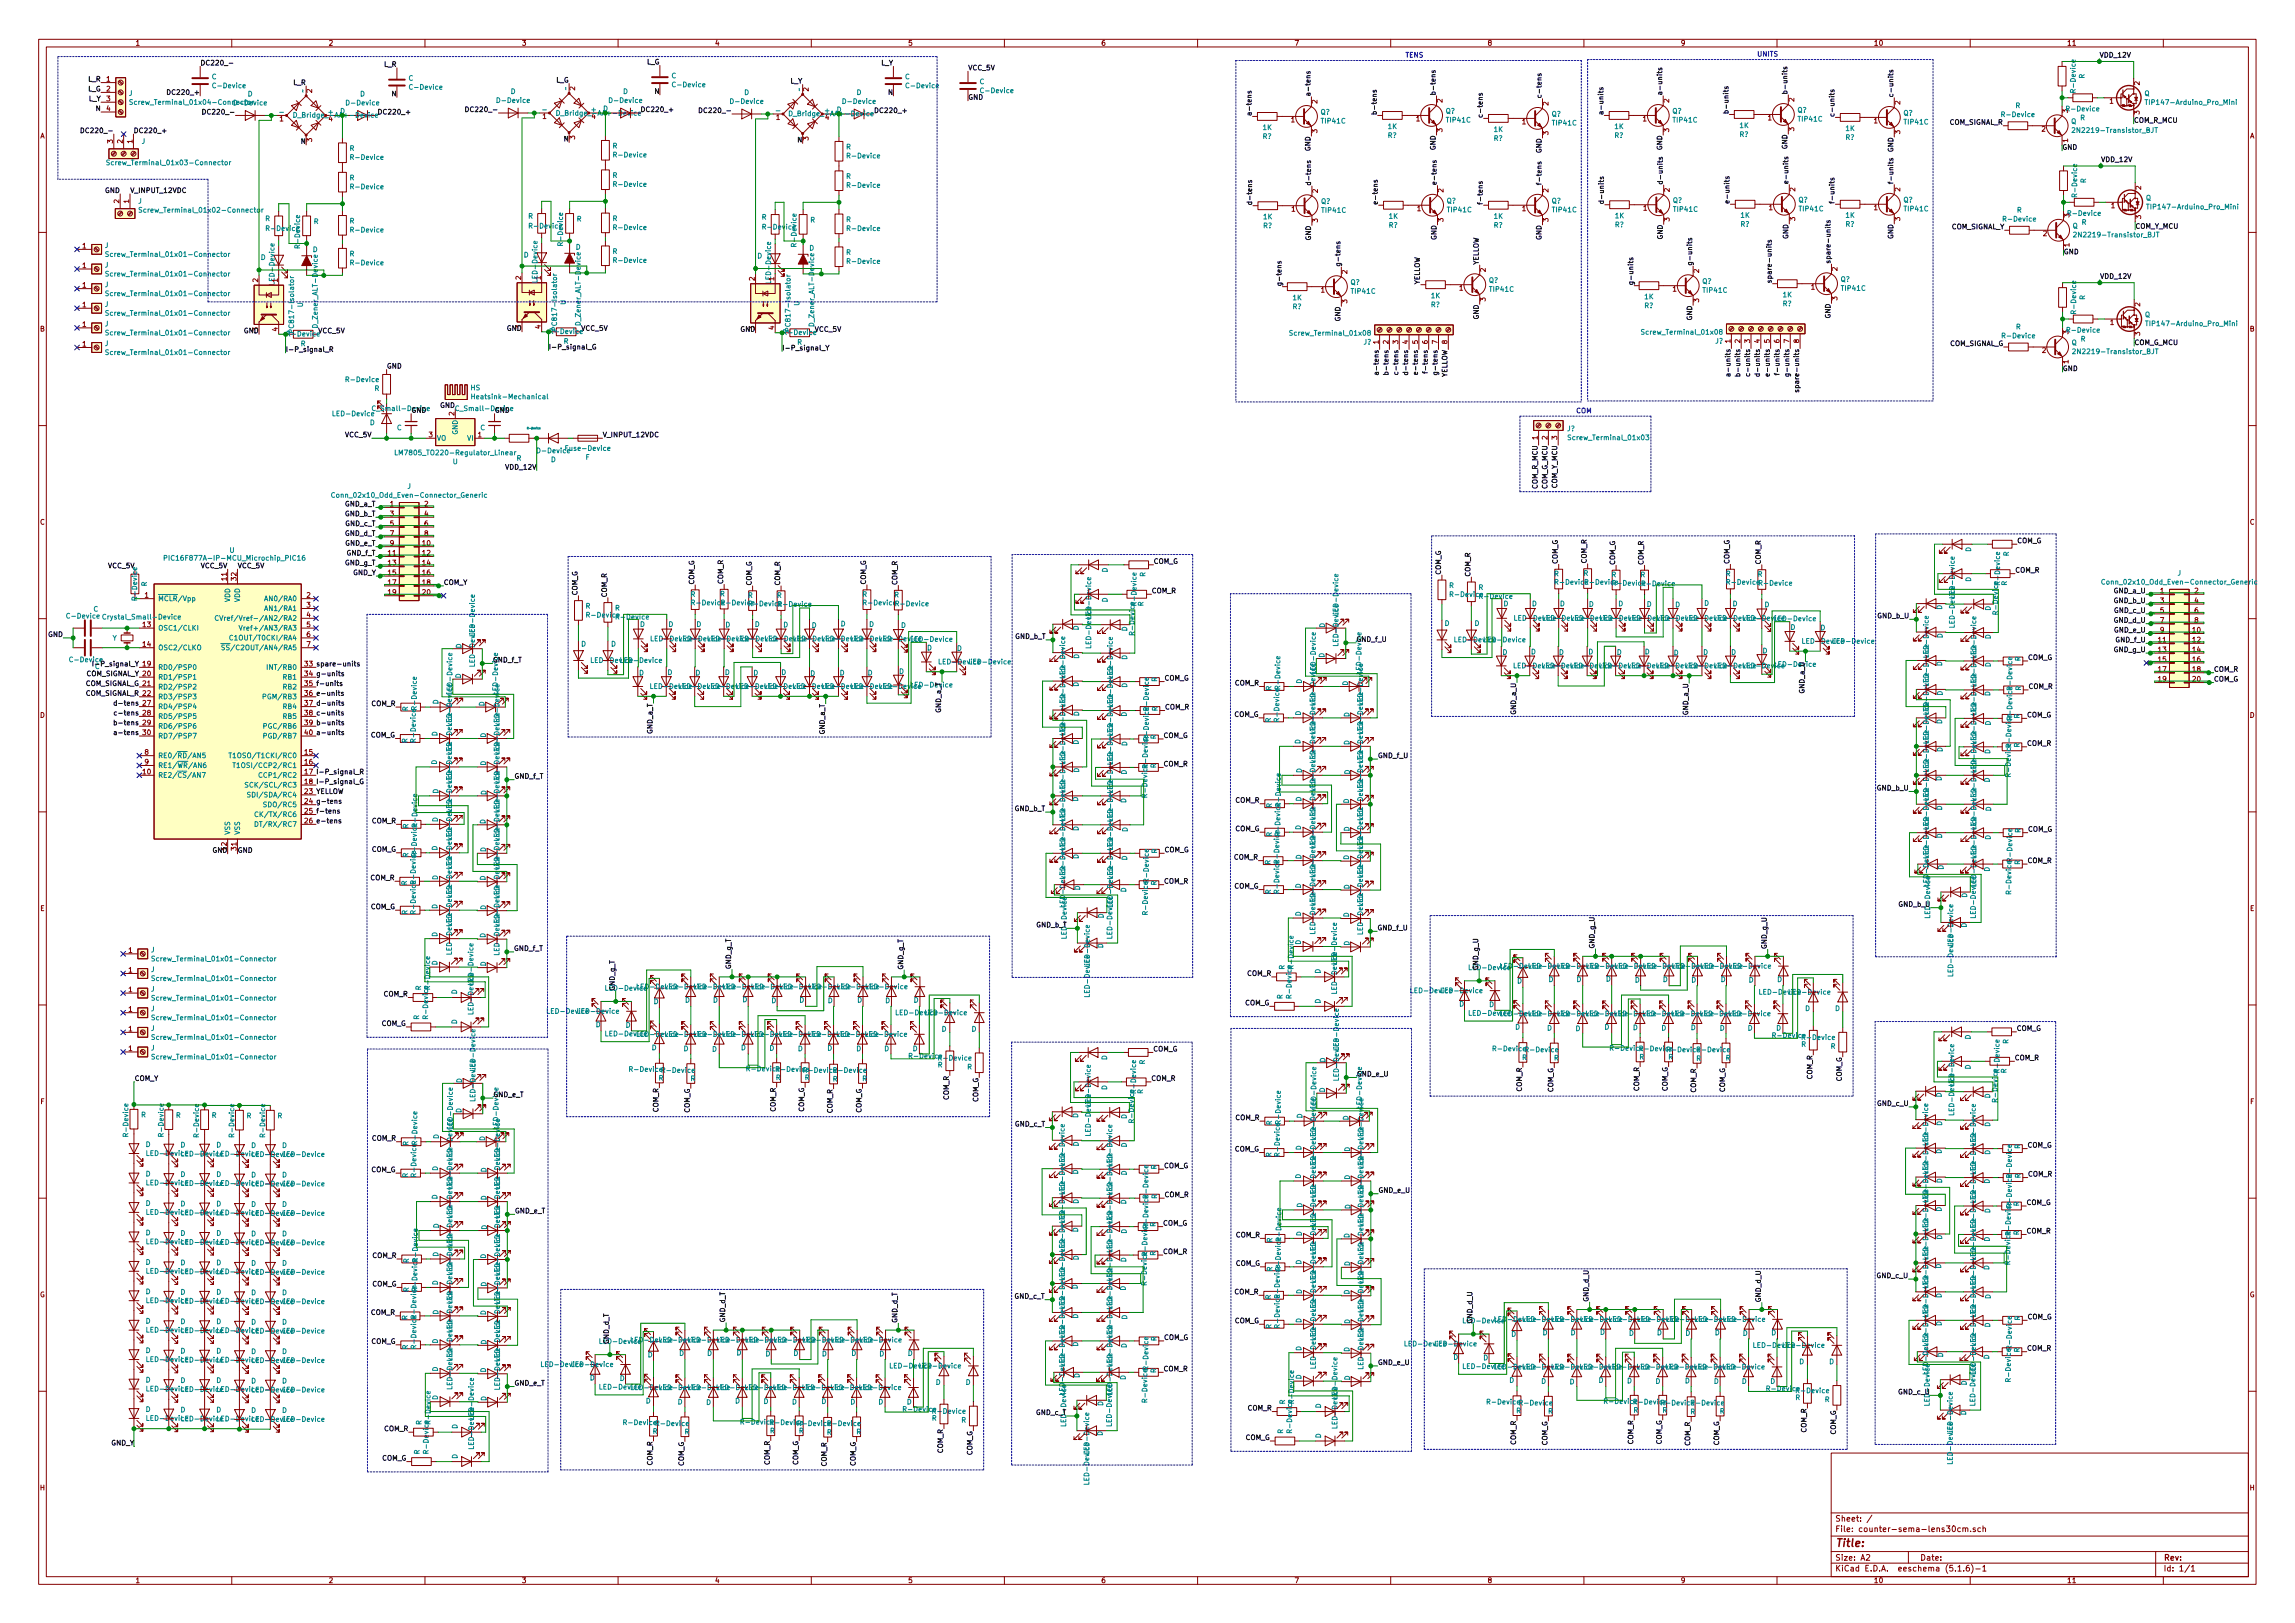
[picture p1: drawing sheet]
<svg xmlns="http://www.w3.org/2000/svg" width="594mm" height="420mm" viewBox="0 0 594 420" stroke-linecap="round" stroke-linejoin="round" font-family="sans-serif">
<defs><g id="words">
<text font-size="2.8" fill="#840000" x="475" y="400.4">Title:</text>
<g font-size="2.1" fill="#840000">
<text x="475" y="393.9">Sheet: /</text>
<text x="475" y="396.6">File: counter-sema-lens30cm.sch</text>
<text x="475" y="406.8">KiCad E.D.A. eeschema (5.1.6)-1</text>
<text x="475" y="404">Size: A2</text>
<text x="497" y="404">Date:</text>
<text x="560" y="404">Rev:</text>
<text x="560" y="406.8">Id: 1/1</text>
</g>
<g font-size="1.8" fill="#840000">
<text x="35" y="11.8">1</text>
<text x="85" y="11.8">2</text>
<text x="135" y="11.8">3</text>
<text x="185" y="11.8">4</text>
<text x="235" y="11.8">5</text>
<text x="285" y="11.8">6</text>
<text x="335" y="11.8">7</text>
<text x="385" y="11.8">8</text>
<text x="435" y="11.8">9</text>
<text x="485" y="11.8">10</text>
<text x="535" y="11.8">11</text>
<text x="27.6" y="21.1">1</text>
<text x="27.6" y="23.7">2</text>
<text x="148.8" y="23.4" transform="rotate(-90 148.8 23.4)">2</text>
<text x="209.3" y="23.6" transform="rotate(-90 209.3 23.6)">2</text>
<text x="553.8" y="22" transform="rotate(-90 553.8 22)">2</text>
<text x="27.6" y="26.2">3</text>
<text x="27.6" y="28.7">4</text>
<text x="80.8" y="24" transform="rotate(-90 80.8 24)">2</text>
<text x="341" y="26.8" transform="rotate(-90 341 26.8)">2</text>
<text x="373.4" y="26.6" transform="rotate(-90 373.4 26.6)">2</text>
<text x="400.8" y="27.3" transform="rotate(-90 400.8 27.3)">2</text>
<text x="432.1" y="26.6" transform="rotate(-90 432.1 26.6)">2</text>
<text x="464.4" y="26.3" transform="rotate(-90 464.4 26.3)">2</text>
<text x="491.9" y="27.1" transform="rotate(-90 491.9 27.1)">2</text>
<text x="546.1" y="26.8">1</text>
<text x="553.8" y="29.6" transform="rotate(-90 553.8 29.6)">3</text>
<text x="10.4" y="35.8">A</text>
<text x="72.4" y="31.4">1</text>
<text x="85.1" y="31.4">4</text>
<text x="140.5" y="30.8">1</text>
<text x="153.2" y="30.8">4</text>
<text x="200.9" y="31">1</text>
<text x="213.6" y="31">4</text>
<text x="334.2" y="31.7">1</text>
<text x="341" y="34.4" transform="rotate(-90 341 34.4)">3</text>
<text x="366.6" y="31.4">1</text>
<text x="373.4" y="34.2" transform="rotate(-90 373.4 34.2)">3</text>
<text x="394" y="32.2">1</text>
<text x="400.8" y="34.9" transform="rotate(-90 400.8 34.9)">3</text>
<text x="425.3" y="31.4">1</text>
<text x="432.1" y="34.2" transform="rotate(-90 432.1 34.2)">3</text>
<text x="457.7" y="31.2">1</text>
<text x="464.4" y="33.9" transform="rotate(-90 464.4 33.9)">3</text>
<text x="485.1" y="31.9">1</text>
<text x="491.9" y="34.7" transform="rotate(-90 491.9 34.7)">3</text>
<text x="528.5" y="34.1">2</text>
<text x="582.4" y="35.8">A</text>
<text x="29.2" y="37.1" transform="rotate(-90 29.2 37.1)">3</text>
<text x="31.7" y="37.1" transform="rotate(-90 31.7 37.1)">2</text>
<text x="34.3" y="37.1" transform="rotate(-90 34.3 37.1)">1</text>
<text x="80.8" y="36.7" transform="rotate(-90 80.8 36.7)">3</text>
<text x="148.8" y="36.1" transform="rotate(-90 148.8 36.1)">3</text>
<text x="209.3" y="36.3" transform="rotate(-90 209.3 36.3)">3</text>
<text x="535.3" y="36.8" transform="rotate(-90 535.3 36.8)">1</text>
<text x="30.9" y="52.6" transform="rotate(-90 30.9 52.6)">2</text>
<text x="33.4" y="52.6" transform="rotate(-90 33.4 52.6)">1</text>
<text x="341.1" y="49.9" transform="rotate(-90 341.1 49.9)">2</text>
<text x="373.6" y="49.8" transform="rotate(-90 373.6 49.8)">2</text>
<text x="400.8" y="49.8" transform="rotate(-90 400.8 49.8)">2</text>
<text x="432.2" y="49.7" transform="rotate(-90 432.2 49.7)">2</text>
<text x="464.7" y="49.5" transform="rotate(-90 464.7 49.5)">2</text>
<text x="491.9" y="49.5" transform="rotate(-90 491.9 49.5)">2</text>
<text x="546.5" y="53.9">1</text>
<text x="554.2" y="49.1" transform="rotate(-90 554.2 49.1)">2</text>
<text x="334.3" y="54.8">1</text>
<text x="341.1" y="57.5" transform="rotate(-90 341.1 57.5)">3</text>
<text x="366.9" y="54.7">1</text>
<text x="373.6" y="57.4" transform="rotate(-90 373.6 57.4)">3</text>
<text x="394" y="54.7">1</text>
<text x="400.8" y="57.4" transform="rotate(-90 400.8 57.4)">3</text>
<text x="425.4" y="54.5">1</text>
<text x="432.2" y="57.3" transform="rotate(-90 432.2 57.3)">3</text>
<text x="457.9" y="54.4">1</text>
<text x="464.7" y="57.2" transform="rotate(-90 464.7 57.2)">3</text>
<text x="485.1" y="54.4">1</text>
<text x="491.9" y="57.2" transform="rotate(-90 491.9 57.2)">3</text>
<text x="535.7" y="56.3" transform="rotate(-90 535.7 56.3)">3</text>
<text x="554.2" y="56.7" transform="rotate(-90 554.2 56.7)">3</text>
<text x="21.4" y="64.3">1</text>
<text x="528.9" y="61.1">2</text>
<text x="535.7" y="63.9" transform="rotate(-90 535.7 63.9)">1</text>
<text x="21.4" y="69.4">1</text>
<text x="348.7" y="70.9" transform="rotate(-90 348.7 70.9)">2</text>
<text x="384.6" y="70.4" transform="rotate(-90 384.6 70.4)">2</text>
<text x="439.8" y="70.6" transform="rotate(-90 439.8 70.6)">2</text>
<text x="475.6" y="70.1" transform="rotate(-90 475.6 70.1)">2</text>
<text x="21.4" y="74.5">1</text>
<text x="66.8" y="73" transform="rotate(-90 66.8 73)">2</text>
<text x="71.9" y="73" transform="rotate(-90 71.9 73)">1</text>
<text x="134.9" y="72.4" transform="rotate(-90 134.9 72.4)">2</text>
<text x="195.3" y="72.7" transform="rotate(-90 195.3 72.7)">2</text>
<text x="200.4" y="72.7" transform="rotate(-90 200.4 72.7)">1</text>
<text x="342" y="75.7">1</text>
<text x="377.8" y="75.2">1</text>
<text x="384.6" y="78" transform="rotate(-90 384.6 78)">3</text>
<text x="433" y="75.5">1</text>
<text x="468.8" y="75">1</text>
<text x="475.6" y="77.7" transform="rotate(-90 475.6 77.7)">3</text>
<text x="21.4" y="79.5">1</text>
<text x="348.7" y="78.5" transform="rotate(-90 348.7 78.5)">3</text>
<text x="439.8" y="78.2" transform="rotate(-90 439.8 78.2)">3</text>
<text x="554" y="79.3" transform="rotate(-90 554 79.3)">2</text>
<text x="10.4" y="85.8">B</text>
<text x="21.4" y="89.7">1</text>
<text x="21.4" y="84.6">1</text>
<text x="71.9" y="85.7" transform="rotate(-90 71.9 85.7)">4</text>
<text x="140" y="85.1" transform="rotate(-90 140 85.1)">4</text>
<text x="200.4" y="85.4" transform="rotate(-90 200.4 85.4)">4</text>
<text x="356.9" y="89" transform="rotate(-90 356.9 89)">1</text>
<text x="359.4" y="89" transform="rotate(-90 359.4 89)">2</text>
<text x="361.9" y="89" transform="rotate(-90 361.9 89)">3</text>
<text x="364.5" y="89" transform="rotate(-90 364.5 89)">4</text>
<text x="367" y="89" transform="rotate(-90 367 89)">5</text>
<text x="369.6" y="89" transform="rotate(-90 369.6 89)">6</text>
<text x="372.1" y="89" transform="rotate(-90 372.1 89)">7</text>
<text x="374.6" y="89" transform="rotate(-90 374.6 89)">8</text>
<text x="447.9" y="88.8" transform="rotate(-90 447.9 88.8)">1</text>
<text x="450.5" y="88.8" transform="rotate(-90 450.5 88.8)">2</text>
<text x="453" y="88.8" transform="rotate(-90 453 88.8)">3</text>
<text x="455.5" y="88.8" transform="rotate(-90 455.5 88.8)">4</text>
<text x="458.1" y="88.8" transform="rotate(-90 458.1 88.8)">5</text>
<text x="460.6" y="88.8" transform="rotate(-90 460.6 88.8)">6</text>
<text x="463.2" y="88.8" transform="rotate(-90 463.2 88.8)">7</text>
<text x="465.7" y="88.8" transform="rotate(-90 465.7 88.8)">8</text>
<text x="546.3" y="84.1">1</text>
<text x="554" y="86.9" transform="rotate(-90 554 86.9)">3</text>
<text x="582.4" y="85.8">B</text>
<text x="528.7" y="91.4">2</text>
<text x="535.4" y="94.1" transform="rotate(-90 535.4 94.1)">1</text>
<text x="117.6" y="107.6" transform="rotate(-90 117.6 107.6)">2</text>
<text x="111" y="113.2">3</text>
<text x="123.7" y="113.2">1</text>
<text x="398" y="113.8" transform="rotate(-90 398 113.8)">1</text>
<text x="400.6" y="113.8" transform="rotate(-90 400.6 113.8)">2</text>
<text x="403.1" y="113.8" transform="rotate(-90 403.1 113.8)">3</text>
<text x="101" y="131.1">1</text>
<text x="109.9" y="131.1">2</text>
<text x="10.4" y="135.8">C</text>
<text x="101" y="133.6">3</text>
<text x="101" y="136.2">5</text>
<text x="109.9" y="133.6">4</text>
<text x="109.9" y="136.2">6</text>
<text x="582.4" y="135.8">C</text>
<text x="100.5" y="143.8">11</text>
<text x="101" y="138.7">7</text>
<text x="101" y="141.3">9</text>
<text x="109.4" y="141.3">10</text>
<text x="109.4" y="143.8">12</text>
<text x="109.9" y="138.7">8</text>
<text x="100.5" y="146.3">13</text>
<text x="100.5" y="148.9">15</text>
<text x="109.4" y="146.3">14</text>
<text x="109.4" y="148.9">16</text>
<text x="37.5" y="154.7">1</text>
<text x="58.7" y="150.2" transform="rotate(-90 58.7 150.2)">11</text>
<text x="61.2" y="150.2" transform="rotate(-90 61.2 150.2)">32</text>
<text x="79.4" y="154.7">2</text>
<text x="100.5" y="151.4">17</text>
<text x="100.5" y="154">19</text>
<text x="109.4" y="151.4">18</text>
<text x="109.4" y="154">20</text>
<text x="559.2" y="153.6">1</text>
<text x="568.1" y="153.6">2</text>
<text x="79.4" y="157.3">3</text>
<text x="79.4" y="159.8">4</text>
<text x="392.5" y="160.7">LED-Device</text>
<text x="559.2" y="156.1">3</text>
<text x="559.2" y="158.7">5</text>
<text x="559.2" y="161.2">7</text>
<text x="568.1" y="156.1">4</text>
<text x="568.1" y="158.7">6</text>
<text x="568.1" y="161.2">8</text>
<text x="37" y="162.3">13</text>
<text x="37" y="167.4">14</text>
<text x="79.4" y="162.3">5</text>
<text x="79.4" y="164.9">6</text>
<text x="79.4" y="167.4">7</text>
<text x="168.9" y="166">LED-Device</text>
<text x="558.7" y="166.3">11</text>
<text x="559.2" y="163.7">9</text>
<text x="567.6" y="163.7">10</text>
<text x="567.6" y="166.3">12</text>
<text x="37" y="172.5">19</text>
<text x="153.4" y="171.6">LED-Device</text>
<text x="558.7" y="168.8">13</text>
<text x="558.7" y="171.4">15</text>
<text x="558.7" y="173.9">17</text>
<text x="567.6" y="168.8">14</text>
<text x="567.6" y="171.4">16</text>
<text x="567.6" y="173.9">18</text>
<text x="558.7" y="176.4">19</text>
<text x="567.6" y="176.4">20</text>
<text x="10.4" y="185.8">D</text>
<text x="37" y="182.7">27</text>
<text x="37" y="185.2">28</text>
<text x="340.5" y="182.1" transform="rotate(-90 340.5 182.1)">LED-Device</text>
<text x="352.8" y="182.1" transform="rotate(-90 352.8 182.1)">LED-Device</text>
<text x="582.4" y="185.8">D</text>
<text x="37" y="187.7">29</text>
<text x="37.5" y="195.4">8</text>
<text x="37.5" y="197.9">9</text>
<text x="78.9" y="195.4">15</text>
<text x="78.9" y="197.9">16</text>
<text x="37" y="200.4">10</text>
<text x="58.7" y="220.1" transform="rotate(-90 58.7 220.1)">12</text>
<text x="61.2" y="220.1" transform="rotate(-90 61.2 220.1)">31</text>
<text x="10.4" y="235.8">E</text>
<text x="582.4" y="235.8">E</text>
<text x="33.3" y="246.7">1</text>
<text x="33.3" y="251.8">1</text>
<text x="33.3" y="256.8">1</text>
<text x="33.3" y="261.9">1</text>
<text x="33.3" y="267">1</text>
<text x="33.3" y="272.1">1</text>
<text x="10.5" y="285.8">F</text>
<text x="582.5" y="285.8">F</text>
<text x="10.3" y="335.8">G</text>
<text x="582.3" y="335.8">G</text>
<text x="10.4" y="385.8">H</text>
<text x="582.4" y="385.8">H</text>
<text x="35" y="409.8">1</text>
<text x="85" y="409.8">2</text>
<text x="135" y="409.8">3</text>
<text x="185" y="409.8">4</text>
<text x="235" y="409.8">5</text>
<text x="285" y="409.8">6</text>
<text x="335" y="409.8">7</text>
<text x="385" y="409.8">8</text>
<text x="435" y="409.8">9</text>
<text x="485" y="409.8">10</text>
<text x="535" y="409.8">11</text>
</g>
<g font-size="1.8">
<text x="51.8" y="16.9">DC220_-</text>
<text x="99.4" y="17.3">L_R</text>
<text x="167.4" y="16.7">L_G</text>
<text x="228" y="16.9">L_Y</text>
<text x="543.4" y="14.9">VDD_12V</text>
<text x="22.7" y="23.7">L_G</text>
<text x="22.8" y="21.1">L_R</text>
<text x="75.9" y="22">L_R</text>
<text x="143.9" y="21.4">L_G</text>
<text x="204.5" y="21.6">L_Y</text>
<text x="250.6" y="18.2">VCC_5V</text>
<text x="22.9" y="26.2">L_Y</text>
<text x="24.9" y="28.7">N</text>
<text x="44.3" y="24.6">DC220_+</text>
<text x="53.9" y="29.6">DC220_-</text>
<text x="97.7" y="29.6">DC220_+</text>
<text x="101.5" y="24.9">N</text>
<text x="121.9" y="29">DC220_-</text>
<text x="165.7" y="29">DC220_+</text>
<text x="169.5" y="24.3">N</text>
<text x="182.4" y="29.3">DC220_-</text>
<text x="226.2" y="29.3">DC220_+</text>
<text x="230" y="24.6">N</text>
<text x="250.6" y="25.8">GND</text>
<text x="339.2" y="25.1" transform="rotate(-90 339.2 25.1)">a-tens</text>
<text x="356.4" y="29.9" transform="rotate(-90 356.4 29.9)">b-tens</text>
<text x="371.6" y="24.8" transform="rotate(-90 371.6 24.8)">b-tens</text>
<text x="399" y="25.6" transform="rotate(-90 399 25.6)">c-tens</text>
<text x="415" y="29.9" transform="rotate(-90 415 29.9)">a-units</text>
<text x="430.3" y="24.8" transform="rotate(-90 430.3 24.8)">a-units</text>
<text x="447.4" y="29.6" transform="rotate(-90 447.4 29.6)">b-units</text>
<text x="462.7" y="24.6" transform="rotate(-90 462.7 24.6)">b-units</text>
<text x="490.1" y="25.3" transform="rotate(-90 490.1 25.3)">c-units</text>
<text x="22.4" y="34.5">DC220_-</text>
<text x="34.5" y="34.5">DC220_+</text>
<text x="324" y="30.1" transform="rotate(-90 324 30.1)">a-tens</text>
<text x="383.8" y="30.6" transform="rotate(-90 383.8 30.6)">c-tens</text>
<text x="474.9" y="30.4" transform="rotate(-90 474.9 30.4)">c-units</text>
<text x="504.5" y="32.3">COM_SIGNAL_R</text>
<text x="552.3" y="31.8">COM_R_MCU</text>
<text x="78" y="37.3">N</text>
<text x="146" y="36.6">N</text>
<text x="206.5" y="36.9">N</text>
<text x="339.2" y="39.2" transform="rotate(-90 339.2 39.2)">GND</text>
<text x="371.6" y="38.9" transform="rotate(-90 371.6 38.9)">GND</text>
<text x="399" y="39.7" transform="rotate(-90 399 39.7)">GND</text>
<text x="430.3" y="38.9" transform="rotate(-90 430.3 38.9)">GND</text>
<text x="462.7" y="38.7" transform="rotate(-90 462.7 38.7)">GND</text>
<text x="490.1" y="39.4" transform="rotate(-90 490.1 39.4)">GND</text>
<text x="533.8" y="38.8">GND</text>
<text x="543.8" y="42">VDD_12V</text>
<text x="430.4" y="47.9" transform="rotate(-90 430.4 47.9)">d-units</text>
<text x="462.9" y="47.8" transform="rotate(-90 462.9 47.8)">e-units</text>
<text x="490.1" y="47.8" transform="rotate(-90 490.1 47.8)">f-units</text>
<text x="27.2" y="50">GND</text>
<text x="33.7" y="50">V_INPUT_12VDC</text>
<text x="324.1" y="53.3" transform="rotate(-90 324.1 53.3)">d-tens</text>
<text x="339.3" y="48.2" transform="rotate(-90 339.3 48.2)">d-tens</text>
<text x="356.6" y="53.1" transform="rotate(-90 356.6 53.1)">e-tens</text>
<text x="371.9" y="48" transform="rotate(-90 371.9 48)">e-tens</text>
<text x="383.8" y="53.1" transform="rotate(-90 383.8 53.1)">f-tens</text>
<text x="399" y="48" transform="rotate(-90 399 48)">f-tens</text>
<text x="415.2" y="53" transform="rotate(-90 415.2 53)">d-units</text>
<text x="447.7" y="52.9" transform="rotate(-90 447.7 52.9)">e-units</text>
<text x="474.9" y="52.9" transform="rotate(-90 474.9 52.9)">f-units</text>
<text x="505" y="59.4">COM_SIGNAL_Y</text>
<text x="552.7" y="59.2">COM_Y_MCU</text>
<text x="339.3" y="62.3" transform="rotate(-90 339.3 62.3)">GND</text>
<text x="371.9" y="62.1" transform="rotate(-90 371.9 62.1)">GND</text>
<text x="399" y="62.1" transform="rotate(-90 399 62.1)">GND</text>
<text x="430.4" y="62" transform="rotate(-90 430.4 62)">GND</text>
<text x="462.9" y="61.9" transform="rotate(-90 462.9 61.9)">GND</text>
<text x="490.1" y="61.9" transform="rotate(-90 490.1 61.9)">GND</text>
<text x="534.2" y="65.8">GND</text>
<text x="347" y="69.1" transform="rotate(-90 347 69.1)">g-tens</text>
<text x="382.8" y="68.6" transform="rotate(-90 382.8 68.6)">YELLOW</text>
<text x="438" y="68.9" transform="rotate(-90 438 68.9)">g-units</text>
<text x="473.8" y="68.4" transform="rotate(-90 473.8 68.4)">spare-units</text>
<text x="331.7" y="74.2" transform="rotate(-90 331.7 74.2)">g-tens</text>
<text x="367.5" y="73.7" transform="rotate(-90 367.5 73.7)">YELLOW</text>
<text x="422.8" y="74" transform="rotate(-90 422.8 74)">g-units</text>
<text x="458.6" y="73.4" transform="rotate(-90 458.6 73.4)">spare-units</text>
<text x="543.6" y="72.2">VDD_12V</text>
<text x="347" y="83.2" transform="rotate(-90 347 83.2)">GND</text>
<text x="382.8" y="82.7" transform="rotate(-90 382.8 82.7)">GND</text>
<text x="438" y="83" transform="rotate(-90 438 83)">GND</text>
<text x="473.8" y="82.5" transform="rotate(-90 473.8 82.5)">GND</text>
<text x="63.1" y="86.3">GND</text>
<text x="66.8" y="85.7" transform="rotate(-90 66.8 85.7)">3</text>
<text x="82.3" y="86.3">VCC_5V</text>
<text x="131.2" y="85.6">GND</text>
<text x="134.9" y="85.1" transform="rotate(-90 134.9 85.1)">3</text>
<text x="150.4" y="85.6">VCC_5V</text>
<text x="191.6" y="85.9">GND</text>
<text x="195.3" y="85.4" transform="rotate(-90 195.3 85.4)">3</text>
<text x="210.8" y="85.9">VCC_5V</text>
<text x="504.5" y="89.6">COM_SIGNAL_G</text>
<text x="552.4" y="89.3">COM_G_MCU</text>
<text x="73.9" y="91.1">I-P_signal_R</text>
<text x="100.1" y="95.4">GND</text>
<text x="142" y="90.5">I-P_signal_G</text>
<text x="202.4" y="90.7">I-P_signal_Y</text>
<text x="356.9" y="95.7" transform="rotate(-90 356.9 95.7)">a-tens</text>
<text x="359.4" y="95.8" transform="rotate(-90 359.4 95.8)">b-tens</text>
<text x="361.9" y="95.7" transform="rotate(-90 361.9 95.7)">c-tens</text>
<text x="364.5" y="95.8" transform="rotate(-90 364.5 95.8)">d-tens</text>
<text x="367" y="95.7" transform="rotate(-90 367 95.7)">e-tens</text>
<text x="369.6" y="95.3" transform="rotate(-90 369.6 95.3)">f-tens</text>
<text x="372.1" y="95.8" transform="rotate(-90 372.1 95.8)">g-tens</text>
<text x="460.6" y="95.6" transform="rotate(-90 460.6 95.6)">f-units</text>
<text x="374.6" y="98" transform="rotate(-90 374.6 98)">YELLOW</text>
<text x="447.9" y="96" transform="rotate(-90 447.9 96)">a-units</text>
<text x="450.5" y="96.1" transform="rotate(-90 450.5 96.1)">b-units</text>
<text x="453" y="96" transform="rotate(-90 453 96)">c-units</text>
<text x="455.5" y="96.1" transform="rotate(-90 455.5 96.1)">d-units</text>
<text x="458.1" y="96" transform="rotate(-90 458.1 96)">e-units</text>
<text x="463.2" y="96.1" transform="rotate(-90 463.2 96.1)">g-units</text>
<text x="465.7" y="99.7" transform="rotate(-90 465.7 99.7)">spare-units</text>
<text x="533.9" y="96.1">GND</text>
<text x="106.4" y="106.8">GND</text>
<text x="113.9" y="105.6">GND</text>
<text x="128" y="106.8">GND</text>
<text x="89.4" y="113.2">VCC_5V</text>
<text x="156" y="113.2">V_INPUT_12VDC</text>
<text x="131.1" y="121.6">VDD_12V</text>
<text x="89.3" y="131.1">GND_a_T</text>
<text x="398" y="126.6" transform="rotate(-90 398 126.6)">COM_R_MCU</text>
<text x="400.6" y="126.7" transform="rotate(-90 400.6 126.7)">COM_G_MCU</text>
<text x="403.1" y="126.5" transform="rotate(-90 403.1 126.5)">COM_Y_MCU</text>
<text x="89.2" y="133.6">GND_b_T</text>
<text x="89.3" y="136.2">GND_c_T</text>
<text x="89.2" y="138.7">GND_d_T</text>
<text x="89.3" y="141.3">GND_e_T</text>
<text x="89.7" y="143.8">GND_f_T</text>
<text x="522.1" y="140.6">COM_G</text>
<text x="28" y="147.1">VCC_5V</text>
<text x="52" y="147.1">VCC_5V</text>
<text x="61.5" y="147.1">VCC_5V</text>
<text x="89.2" y="146.3">GND_g_T</text>
<text x="91.3" y="148.9">GND_Y</text>
<text x="298.6" y="146">COM_G</text>
<text x="373" y="148.9" transform="rotate(-90 373 148.9)">COM_G</text>
<text x="380.6" y="149.4" transform="rotate(-90 380.6 149.4)">COM_R</text>
<text x="403.2" y="146.1" transform="rotate(-90 403.2 146.1)">COM_G</text>
<text x="410.7" y="146" transform="rotate(-90 410.7 146)">COM_R</text>
<text x="418.1" y="146.3" transform="rotate(-90 418.1 146.3)">COM_G</text>
<text x="425.4" y="146.3" transform="rotate(-90 425.4 146.3)">COM_R</text>
<text x="447.7" y="146.1" transform="rotate(-90 447.7 146.1)">COM_G</text>
<text x="455.8" y="146.2" transform="rotate(-90 455.8 146.2)">COM_R</text>
<text x="521.6" y="148.3">COM_R</text>
<text x="114.8" y="151.4">COM_Y</text>
<text x="149.5" y="154.2" transform="rotate(-90 149.5 154.2)">COM_G</text>
<text x="157.1" y="154.7" transform="rotate(-90 157.1 154.7)">COM_R</text>
<text x="179.7" y="151.4" transform="rotate(-90 179.7 151.4)">COM_G</text>
<text x="187.2" y="151.3" transform="rotate(-90 187.2 151.3)">COM_R</text>
<text x="194.6" y="151.7" transform="rotate(-90 194.6 151.7)">COM_G</text>
<text x="201.9" y="151.7" transform="rotate(-90 201.9 151.7)">COM_R</text>
<text x="224.2" y="151.4" transform="rotate(-90 224.2 151.4)">COM_G</text>
<text x="232.3" y="151.6" transform="rotate(-90 232.3 151.6)">COM_R</text>
<text x="298.1" y="153.6">COM_R</text>
<text x="547.3" y="153.6">GND_a_U</text>
<text x="486" y="160.1">GND_b_U</text>
<text x="547.2" y="161.2">GND_d_U</text>
<text x="547.2" y="156.1">GND_b_U</text>
<text x="547.3" y="158.7">GND_c_U</text>
<text x="12.4" y="164.9">GND</text>
<text x="262.7" y="165.4">GND_b_T</text>
<text x="351" y="166.2">GND_f_U</text>
<text x="547.3" y="163.7">GND_e_U</text>
<text x="547.7" y="166.3">GND_f_U</text>
<text x="24.6" y="173.2">C</text>
<text x="25.6" y="172.5">I-P_signal_Y</text>
<text x="78.9" y="172.5">33 spare-units</text>
<text x="127.5" y="171.5">GND_f_T</text>
<text x="459.8" y="172.6">LED-Device</text>
<text x="524.9" y="170.9">COM_G</text>
<text x="547.2" y="168.8">GND_g_U</text>
<text x="573" y="173.9">COM_R</text>
<text x="21.9" y="177.6">COM_SIGNAL_G 21</text>
<text x="22.1" y="175">COM_SIGNAL_Y 20</text>
<text x="78.9" y="175">34 g-units</text>
<text x="78.9" y="177.6">35 f-units</text>
<text x="236.2" y="177.9">LED-Device</text>
<text x="301.4" y="176.2">COM_G</text>
<text x="319.6" y="177.5">COM_R</text>
<text x="467.1" y="179.4" transform="rotate(-90 467.1 179.4)">GND_a_U</text>
<text x="525" y="178.4">COM_R</text>
<text x="573" y="176.4">COM_G</text>
<text x="22" y="180.1">COM_SIGNAL_R 22</text>
<text x="30.8" y="182.7">d-tens</text>
<text x="30.9" y="185.2">c-tens</text>
<text x="78.9" y="180.1">36 e-units</text>
<text x="78.9" y="182.7">37 d-units</text>
<text x="78.9" y="185.2">38 c-units</text>
<text x="96.1" y="182.8">COM_R</text>
<text x="243.6" y="184.5" transform="rotate(-90 243.6 184.5)">GND_a_T</text>
<text x="301.5" y="183.7">COM_R</text>
<text x="319.4" y="185.6">COM_G</text>
<text x="392.4" y="184.9" transform="rotate(-90 392.4 184.9)">GND_a_U</text>
<text x="437" y="185" transform="rotate(-90 437 185)">GND_a_U</text>
<text x="524.6" y="185.7">COM_G</text>
<text x="30.8" y="187.7">b-tens</text>
<text x="30.9" y="190.3">a-tens 30</text>
<text x="78.9" y="187.7">39 b-units</text>
<text x="78.9" y="190.3">40 a-units</text>
<text x="95.9" y="190.9">COM_G</text>
<text x="168.9" y="190" transform="rotate(-90 168.9 190)">GND_a_T</text>
<text x="213.5" y="190.1" transform="rotate(-90 213.5 190.1)">GND_a_T</text>
<text x="301.1" y="191.1">COM_G</text>
<text x="356.6" y="196.3">GND_f_U</text>
<text x="524.6" y="193.1">COM_R</text>
<text x="78.9" y="200.4">17 I-P_signal_R</text>
<text x="78.9" y="203">18 I-P_signal_G</text>
<text x="133.1" y="201.6">GND_f_T</text>
<text x="301.1" y="198.4">COM_R</text>
<text x="78.9" y="205.5">23 YELLOW</text>
<text x="78.9" y="208.1">24 g-tens</text>
<text x="262.6" y="210">GND_b_T</text>
<text x="319.8" y="207.8">COM_R</text>
<text x="485.9" y="204.6">GND_b_U</text>
<text x="78.9" y="210.6">25 f-tens</text>
<text x="78.9" y="213.1">26 e-tens</text>
<text x="96.2" y="213.1">COM_R</text>
<text x="319.7" y="215.2">COM_G</text>
<text x="524.9" y="215.3">COM_G</text>
<text x="55" y="220.8">GND</text>
<text x="61.5" y="220.8">GND</text>
<text x="96.1" y="220.5">COM_G</text>
<text x="301.4" y="220.6">COM_G</text>
<text x="95.9" y="227.9">COM_R</text>
<text x="319.4" y="222.5">COM_R</text>
<text x="524.8" y="223.4">COM_R</text>
<text x="301.2" y="228.8">COM_R</text>
<text x="319.4" y="230">COM_G</text>
<text x="95.9" y="235.4">COM_G</text>
<text x="491.5" y="234.7">GND_b_U</text>
<text x="499.6" y="237.2" transform="rotate(-90 499.6 237.2)">LED-Device</text>
<text x="268.2" y="240.1">GND_b_T</text>
<text x="276.1" y="242.5" transform="rotate(-90 276.1 242.5)">LED-Device</text>
<text x="356.5" y="240.8">GND_f_U</text>
<text x="412.7" y="245.7" transform="rotate(-90 412.7 245.7)">GND_g_U</text>
<text x="457.3" y="245.8" transform="rotate(-90 457.3 245.8)">GND_g_U</text>
<text x="133" y="246.2">GND_f_T</text>
<text x="189.2" y="251" transform="rotate(-90 189.2 251)">GND_g_T</text>
<text x="233.8" y="251.1" transform="rotate(-90 233.8 251.1)">GND_g_T</text>
<text x="380.7" y="251.1">LED-Device</text>
<text x="382.7" y="251.2" transform="rotate(-90 382.7 251.2)">GND_g_U</text>
<text x="99.3" y="258">COM_R</text>
<text x="157.2" y="256.5">LED-Device</text>
<text x="159.1" y="256.6" transform="rotate(-90 159.1 256.6)">GND_g_T</text>
<text x="322.8" y="252.6">COM_R</text>
<text x="322.2" y="260.3">COM_G</text>
<text x="98.7" y="265.6">COM_G</text>
<text x="522" y="266.9">COM_G</text>
<text x="298.4" y="272.2">COM_G</text>
<text x="521.5" y="274.5">COM_R</text>
<text x="34.8" y="279.8">COM_Y</text>
<text x="297.9" y="279.8">COM_R</text>
<text x="351.2" y="278.7">GND_e_U</text>
<text x="469.1" y="279.5" transform="rotate(-90 469.1 279.5)">COM_R</text>
<text x="476.8" y="280.1" transform="rotate(-90 476.8 280.1)">COM_G</text>
<text x="127.6" y="284">GND_e_T</text>
<text x="170.4" y="288" transform="rotate(-90 170.4 288)">COM_R</text>
<text x="200.8" y="287.8" transform="rotate(-90 200.8 287.8)">COM_R</text>
<text x="208.2" y="288" transform="rotate(-90 208.2 288)">COM_G</text>
<text x="245.6" y="284.8" transform="rotate(-90 245.6 284.8)">COM_R</text>
<text x="253.2" y="285.4" transform="rotate(-90 253.2 285.4)">COM_G</text>
<text x="352.5" y="286.5" transform="rotate(-90 352.5 286.5)">LED-Device</text>
<text x="394" y="282.6" transform="rotate(-90 394 282.6)">COM_R</text>
<text x="402.1" y="282.9" transform="rotate(-90 402.1 282.9)">COM_G</text>
<text x="424.3" y="282.5" transform="rotate(-90 424.3 282.5)">COM_R</text>
<text x="431.7" y="282.6" transform="rotate(-90 431.7 282.6)">COM_G</text>
<text x="439" y="282.9" transform="rotate(-90 439 282.9)">COM_R</text>
<text x="446.5" y="282.9" transform="rotate(-90 446.5 282.9)">COM_G</text>
<text x="486" y="286.3">GND_c_U</text>
<text x="129" y="291.9" transform="rotate(-90 129 291.9)">LED-Device</text>
<text x="178.6" y="288.2" transform="rotate(-90 178.6 288.2)">COM_G</text>
<text x="215.5" y="288.2" transform="rotate(-90 215.5 288.2)">COM_R</text>
<text x="223" y="288.2" transform="rotate(-90 223 288.2)">COM_G</text>
<text x="262.7" y="291.6">GND_c_T</text>
<text x="319.8" y="290">COM_R</text>
<text x="96.2" y="295.3">COM_R</text>
<text x="319.5" y="298.1">COM_G</text>
<text x="524.8" y="297.1">COM_G</text>
<text x="96" y="303.4">COM_G</text>
<text x="301.2" y="302.4">COM_G</text>
<text x="524.9" y="304.6">COM_R</text>
<text x="301.4" y="309.9">COM_R</text>
<text x="356.7" y="308.8">GND_e_U</text>
<text x="524.5" y="312">COM_G</text>
<text x="133.2" y="314.1">GND_e_T</text>
<text x="301" y="317.3">COM_G</text>
<text x="319.9" y="320.3">COM_R</text>
<text x="524.5" y="319.3">COM_R</text>
<text x="96.4" y="325.7">COM_R</text>
<text x="301" y="324.7">COM_R</text>
<text x="319.8" y="327.7">COM_G</text>
<text x="96.3" y="333">COM_G</text>
<text x="319.5" y="335.1">COM_R</text>
<text x="485.9" y="330.9">GND_c_U</text>
<text x="96" y="340.4">COM_R</text>
<text x="262.6" y="336.2">GND_c_T</text>
<text x="411.2" y="337.1" transform="rotate(-90 411.2 337.1)">GND_d_U</text>
<text x="455.8" y="337.2" transform="rotate(-90 455.8 337.2)">GND_d_U</text>
<text x="524.8" y="341.5">COM_G</text>
<text x="96" y="347.9">COM_G</text>
<text x="155.7" y="347.9">LED-Device</text>
<text x="187.7" y="342.4" transform="rotate(-90 187.7 342.4)">GND_d_T</text>
<text x="232.3" y="342.6" transform="rotate(-90 232.3 342.6)">GND_d_T</text>
<text x="301.2" y="346.9">COM_G</text>
<text x="319.5" y="342.6">COM_G</text>
<text x="379.2" y="342.6">LED-Device</text>
<text x="381.1" y="342.7" transform="rotate(-90 381.1 342.7)">GND_d_U</text>
<text x="157.6" y="348" transform="rotate(-90 157.6 348)">GND_d_T</text>
<text x="356.6" y="353.4">GND_e_U</text>
<text x="524.6" y="349.7">COM_R</text>
<text x="133.1" y="358.7">GND_e_T</text>
<text x="301.1" y="355">COM_R</text>
<text x="322.9" y="365.2">COM_R</text>
<text x="491.5" y="361">GND_c_U</text>
<text x="99.4" y="370.5">COM_R</text>
<text x="268.1" y="366.3">GND_c_T</text>
<text x="467.6" y="370.9" transform="rotate(-90 467.6 370.9)">COM_R</text>
<text x="475.2" y="371.5" transform="rotate(-90 475.2 371.5)">COM_G</text>
<text x="28.7" y="374.2">GND_Y</text>
<text x="244.1" y="376.2" transform="rotate(-90 244.1 376.2)">COM_R</text>
<text x="251.7" y="376.9" transform="rotate(-90 251.7 376.9)">COM_G</text>
<text x="322.3" y="372.8">COM_G</text>
<text x="392.4" y="374.1" transform="rotate(-90 392.4 374.1)">COM_R</text>
<text x="400.6" y="374.3" transform="rotate(-90 400.6 374.3)">COM_G</text>
<text x="422.8" y="374" transform="rotate(-90 422.8 374)">COM_R</text>
<text x="430.1" y="374.1" transform="rotate(-90 430.1 374.1)">COM_G</text>
<text x="437.5" y="374.3" transform="rotate(-90 437.5 374.3)">COM_R</text>
<text x="445" y="374.3" transform="rotate(-90 445 374.3)">COM_G</text>
<text x="98.8" y="378.1">COM_G</text>
<text x="168.9" y="379.4" transform="rotate(-90 168.9 379.4)">COM_R</text>
<text x="177" y="379.6" transform="rotate(-90 177 379.6)">COM_G</text>
<text x="199.3" y="379.3" transform="rotate(-90 199.3 379.3)">COM_R</text>
<text x="206.6" y="379.4" transform="rotate(-90 206.6 379.4)">COM_G</text>
<text x="214" y="379.7" transform="rotate(-90 214 379.7)">COM_R</text>
<text x="221.5" y="379.6" transform="rotate(-90 221.5 379.6)">COM_G</text>
</g>
<g font-size="1.8" fill="#0000c2">
<text x="363.7" y="14.9">TENS</text>
<text x="454.8" y="14.6">UNITS</text>
<text x="407.9" y="107">COM</text>
</g>
<g font-size="1.8" fill="#008484">
<text x="54.8" y="20.5">C</text>
<text x="55.5" y="22.8">C-Device</text>
<text x="105.7" y="20.9">C</text>
<text x="106.4" y="23.2">C-Device</text>
<text x="173.8" y="20.3">C</text>
<text x="174.5" y="22.6">C-Device</text>
<text x="234.3" y="20.5">C</text>
<text x="234.9" y="22.8">C-Device</text>
<text x="253.6" y="21.8">C</text>
<text x="537.3" y="23.5" transform="rotate(-90 537.3 23.5)">R-Device</text>
<text x="539.6" y="20.4" transform="rotate(-90 539.6 20.4)">R</text>
<text x="33.4" y="24.8">J</text>
<text x="35.2" y="27.1">Screw_Terminal_01x04-Connector</text>
<text x="61" y="27.3">D-Device</text>
<text x="64.1" y="25">D</text>
<text x="72.6" y="29.6">-</text>
<text x="85.1" y="29.6">+</text>
<text x="88.1" y="29.4">D</text>
<text x="90.1" y="27.3">D-Device</text>
<text x="93.2" y="25">D</text>
<text x="129.1" y="26.6">D-Device</text>
<text x="132.2" y="24.3">D</text>
<text x="140.7" y="29">-</text>
<text x="153.2" y="29">+</text>
<text x="156.1" y="28.8">D</text>
<text x="158.1" y="26.6">D-Device</text>
<text x="161.3" y="24.3">D</text>
<text x="189.5" y="26.9">D-Device</text>
<text x="192.7" y="24.6">D</text>
<text x="201.1" y="29.3">-</text>
<text x="213.6" y="29.3">+</text>
<text x="216.6" y="29">D</text>
<text x="218.6" y="26.9">D-Device</text>
<text x="221.7" y="24.6">D</text>
<text x="254.3" y="24.1">C-Device</text>
<text x="341.8" y="29.7">Q?</text>
<text x="374.2" y="29.4">Q?</text>
<text x="432.9" y="29.4">Q?</text>
<text x="465.3" y="29.2">Q?</text>
<text x="492.7" y="29.9">Q?</text>
<text x="521.7" y="28">R</text>
<text x="535.3" y="29.2" transform="rotate(-90 535.3 29.2)">3</text>
<text x="535.3" y="28.8">R-Device</text>
<text x="555.1" y="24.8">Q</text>
<text x="556.4" y="27.1">TIP147-Arduino_Pro_Mini</text>
<text x="326.8" y="36">R?</text>
<text x="326.9" y="33.6">1K</text>
<text x="342.1" y="32">TIP41C</text>
<text x="359.2" y="35.7">R?</text>
<text x="359.3" y="33.4">1K</text>
<text x="374.5" y="31.7">TIP41C</text>
<text x="386.7" y="34.2">1K</text>
<text x="401.7" y="30.2">Q?</text>
<text x="401.9" y="32.5">TIP41C</text>
<text x="417.9" y="35.7">R?</text>
<text x="418" y="33.4">1K</text>
<text x="433.2" y="31.7">TIP41C</text>
<text x="450.3" y="35.4">R?</text>
<text x="450.4" y="33.1">1K</text>
<text x="465.6" y="31.5">TIP41C</text>
<text x="477.8" y="33.9">1K</text>
<text x="493" y="32.2">TIP41C</text>
<text x="518.6" y="30.3">R-Device</text>
<text x="536.1" y="32.1">Q</text>
<text x="537.5" y="34.4">2N2219-Transistor_BJT</text>
<text x="538.5" y="31.1">R</text>
<text x="36.7" y="37.2">J</text>
<text x="90.5" y="39.1">R</text>
<text x="91.2" y="41.4">R-Device</text>
<text x="158.6" y="38.4">R</text>
<text x="159.3" y="40.7">R-Device</text>
<text x="219" y="38.7">R</text>
<text x="219.7" y="41">R-Device</text>
<text x="386.7" y="36.5">R?</text>
<text x="477.7" y="36.2">R?</text>
<text x="29.2" y="42.8">Screw_Terminal_01x03-Connector</text>
<text x="90.5" y="46.7">R</text>
<text x="158.6" y="46">R</text>
<text x="219" y="46.3">R</text>
<text x="540" y="47.4" transform="rotate(-90 540 47.4)">R</text>
<text x="35.8" y="52.7">J</text>
<text x="91.2" y="49">R-Device</text>
<text x="159.3" y="48.4">R-Device</text>
<text x="219.7" y="48.6">R-Device</text>
<text x="342" y="52.8">Q?</text>
<text x="374.5" y="52.6">Q?</text>
<text x="401.7" y="52.6">Q?</text>
<text x="433" y="52.5">Q?</text>
<text x="465.5" y="52.4">Q?</text>
<text x="492.7" y="52.4">Q?</text>
<text x="537.7" y="50.6" transform="rotate(-90 537.7 50.6)">R-Device</text>
<text x="555.5" y="51.9">Q</text>
<text x="37.6" y="55">Screw_Terminal_01x02-Connector</text>
<text x="68.7" y="57.2">R</text>
<text x="69.3" y="59.8">R-Device</text>
<text x="81.2" y="58">R</text>
<text x="90.5" y="57.9">R</text>
<text x="136.7" y="56.6">R</text>
<text x="137.4" y="59.1">R-Device</text>
<text x="149.3" y="57.3">R</text>
<text x="158.6" y="57.2">R</text>
<text x="159.3" y="59.5">R-Device</text>
<text x="197.2" y="56.9">R</text>
<text x="197.9" y="59.4">R-Device</text>
<text x="209.8" y="57.6">R</text>
<text x="219" y="57.5">R</text>
<text x="219.7" y="59.8">R-Device</text>
<text x="327" y="59.1">R?</text>
<text x="327.1" y="56.8">1K</text>
<text x="342.2" y="55.1">TIP41C</text>
<text x="359.5" y="58.9">R?</text>
<text x="359.6" y="56.6">1K</text>
<text x="374.8" y="55">TIP41C</text>
<text x="386.7" y="58.9">R?</text>
<text x="386.7" y="56.6">1K</text>
<text x="401.9" y="55">TIP41C</text>
<text x="418" y="58.8">R?</text>
<text x="418.1" y="56.5">1K</text>
<text x="433.3" y="54.8">TIP41C</text>
<text x="450.5" y="58.7">R?</text>
<text x="450.6" y="56.4">1K</text>
<text x="465.8" y="54.7">TIP41C</text>
<text x="477.7" y="58.7">R?</text>
<text x="477.8" y="56.4">1K</text>
<text x="493" y="54.7">TIP41C</text>
<text x="518.9" y="57.3">R-Device</text>
<text x="522.1" y="55">R</text>
<text x="535.7" y="55.9">R-Device</text>
<text x="536.5" y="59.1">Q</text>
<text x="538.9" y="58.2">R</text>
<text x="556.8" y="54.2">TIP147-Arduino_Pro_Mini</text>
<text x="27.1" y="64.2">J</text>
<text x="77.6" y="63.8" transform="rotate(-90 77.6 63.8)">R-Device</text>
<text x="81" y="65.2">D</text>
<text x="91.2" y="60.2">R-Device</text>
<text x="145.7" y="63.2" transform="rotate(-90 145.7 63.2)">R-Device</text>
<text x="149" y="64.6">D</text>
<text x="158.6" y="65.7">R</text>
<text x="206.2" y="63.4" transform="rotate(-90 206.2 63.4)">R-Device</text>
<text x="209.5" y="64.9">D</text>
<text x="219" y="66">R</text>
<text x="537.9" y="61.4">2N2219-Transistor_BJT</text>
<text x="27.1" y="69.3">J</text>
<text x="28.9" y="71.6">Screw_Terminal_01x01-Connector</text>
<text x="28.9" y="66.5">Screw_Terminal_01x01-Connector</text>
<text x="67.5" y="67.3">D</text>
<text x="90.5" y="66.4">R</text>
<text x="91.2" y="68.7">R-Device</text>
<text x="135.6" y="66.6">D</text>
<text x="159.3" y="68">R-Device</text>
<text x="196" y="66.9">D</text>
<text x="219.7" y="68.3">R-Device</text>
<text x="27.1" y="74.3">J</text>
<text x="28.9" y="76.6">Screw_Terminal_01x01-Connector</text>
<text x="71" y="73.3" transform="rotate(-90 71 73.3)">LED-Device</text>
<text x="139.1" y="72.7" transform="rotate(-90 139.1 72.7)">LED-Device</text>
<text x="140" y="72.4" transform="rotate(-90 140 72.4)">1</text>
<text x="199.6" y="72.9" transform="rotate(-90 199.6 72.9)">LED-Device</text>
<text x="334.7" y="77.7">1K</text>
<text x="349.6" y="73.7">Q?</text>
<text x="349.9" y="76">TIP41C</text>
<text x="370.5" y="77.2">1K</text>
<text x="385.4" y="73.2">Q?</text>
<text x="385.7" y="75.5">TIP41C</text>
<text x="425.7" y="77.5">1K</text>
<text x="440.6" y="73.5">Q?</text>
<text x="440.9" y="75.8">TIP41C</text>
<text x="461.5" y="77">1K</text>
<text x="476.5" y="73">Q?</text>
<text x="476.7" y="75.3">TIP41C</text>
<text x="539.7" y="77.6" transform="rotate(-90 539.7 77.6)">R</text>
<text x="27.1" y="79.4">J</text>
<text x="28.9" y="81.7">Screw_Terminal_01x01-Connector</text>
<text x="78.4" y="79.5" transform="rotate(-90 78.4 79.5)">U</text>
<text x="146.5" y="78.9" transform="rotate(-90 146.5 78.9)">U</text>
<text x="150.3" y="83.7" transform="rotate(-90 150.3 83.7)">D_Zener_ALT-Device</text>
<text x="206.9" y="79.2" transform="rotate(-90 206.9 79.2)">U</text>
<text x="210.7" y="83.9" transform="rotate(-90 210.7 83.9)">D_Zener_ALT-Device</text>
<text x="334.6" y="80">R?</text>
<text x="370.4" y="79.5">R?</text>
<text x="425.7" y="79.8">R?</text>
<text x="461.5" y="79.3">R?</text>
<text x="537.4" y="80.8" transform="rotate(-90 537.4 80.8)">R-Device</text>
<text x="555.2" y="82.1">Q</text>
<text x="27.1" y="89.6">J</text>
<text x="27.1" y="84.5">J</text>
<text x="28.9" y="86.8">Screw_Terminal_01x01-Connector</text>
<text x="74.7" y="87.1">R-Device</text>
<text x="76.1" y="85.1" transform="rotate(-90 76.1 85.1)">PC817-Isolator</text>
<text x="77.9" y="89.6">R</text>
<text x="82.2" y="84.3" transform="rotate(-90 82.2 84.3)">D_Zener_ALT-Device</text>
<text x="142.8" y="86.5">R-Device</text>
<text x="144.2" y="84.5" transform="rotate(-90 144.2 84.5)">PC817-Isolator</text>
<text x="145.9" y="89">R</text>
<text x="203.2" y="86.7">R-Device</text>
<text x="204.6" y="84.7" transform="rotate(-90 204.6 84.7)">PC817-Isolator</text>
<text x="206.4" y="89.2">R</text>
<text x="334.6" y="86.9">Screw_Terminal_01x08</text>
<text x="353" y="89.2">J?</text>
<text x="425.6" y="86.6">Screw_Terminal_01x08</text>
<text x="444" y="88.9">J?</text>
<text x="518.7" y="87.6">R-Device</text>
<text x="521.8" y="85.3">R</text>
<text x="535.4" y="86.5" transform="rotate(-90 535.4 86.5)">3</text>
<text x="535.5" y="86.1">R-Device</text>
<text x="536.2" y="89.3">Q</text>
<text x="538.6" y="88.4">R</text>
<text x="556.5" y="84.4">TIP147-Arduino_Pro_Mini</text>
<text x="28.9" y="91.9">Screw_Terminal_01x01-Connector</text>
<text x="537.6" y="91.7">2N2219-Transistor_BJT</text>
<text x="90" y="98.9">R-Device</text>
<text x="97" y="101.2">R</text>
<text x="121.8" y="101">HS</text>
<text x="86.6" y="107.7">LED-Device</text>
<text x="97.2" y="106.4">C_Small-Device</text>
<text x="118.7" y="106.4">C_Small-Device</text>
<text x="123.2" y="103.3">Heatsink-Mechanical</text>
<text x="95.8" y="110">D</text>
<text x="102.7" y="111.4">C</text>
<text x="118.5" y="112.6" transform="rotate(-90 118.5 112.6)">GND</text>
<text x="124.3" y="111.4">C</text>
<text x="405.7" y="111.6">J?</text>
<text x="406.6" y="113.9">Screw_Terminal_01x03</text>
<text x="103.9" y="117.8">LM7805_TO220-Regulator_Linear</text>
<text x="113" y="114.1">VO</text>
<text x="121" y="114.1">VI</text>
<text x="133.7" y="119.3">R</text>
<text x="139.5" y="117.3">D-Device</text>
<text x="142.6" y="119.6">D</text>
<text x="146.9" y="116.7">Fuse-Device</text>
<text x="151.6" y="119">F</text>
<text x="117.2" y="120.2">U</text>
<text x="87.4" y="128.8">Conn_02x10_Odd_Even-Connector_Generic</text>
<text x="105.4" y="126.5">J</text>
<text x="59.4" y="143.1">U</text>
<text x="510.2" y="142.9" transform="rotate(-90 510.2 142.9)">D</text>
<text x="44.6" y="145.1">PIC16F877A-IP-MCU_Microchip_PIC16</text>
<text x="286.7" y="148.2" transform="rotate(-90 286.7 148.2)">D</text>
<text x="296.5" y="149.3" transform="rotate(-90 296.5 149.3)">R</text>
<text x="402.3" y="149.2">R</text>
<text x="409.9" y="149.1">R</text>
<text x="417.1" y="149.4">R</text>
<text x="424.6" y="149.4">R</text>
<text x="446.7" y="149.2">R</text>
<text x="455" y="149.3">R</text>
<text x="520" y="144" transform="rotate(-90 520 144)">R</text>
<text x="563.7" y="149">J</text>
<text x="38" y="151.8" transform="rotate(-90 38 151.8)">R</text>
<text x="40.9" y="155.6">MCLR/Vpp</text>
<text x="59.6" y="155.9" transform="rotate(-90 59.6 155.9)">VDD</text>
<text x="62.1" y="155.9" transform="rotate(-90 62.1 155.9)">VDD</text>
<text x="69.4" y="155.6">AN0/RA0</text>
<text x="178.8" y="154.5">R</text>
<text x="186.4" y="154.4">R</text>
<text x="193.6" y="154.8">R</text>
<text x="201.1" y="154.8">R</text>
<text x="223.2" y="154.5">R</text>
<text x="231.5" y="154.7">R</text>
<text x="286.7" y="155.9" transform="rotate(-90 286.7 155.9)">D</text>
<text x="375.1" y="152.2">R</text>
<text x="375.8" y="154.5">R-Device</text>
<text x="382.7" y="152.7">R</text>
<text x="403" y="151.4">R-Device</text>
<text x="410.7" y="151.4">R-DeviceR-Device</text>
<text x="447.4" y="151.4">R-Device</text>
<text x="455.8" y="151.6">R-Device</text>
<text x="506" y="154.4" transform="rotate(-90 506 154.4)">LED-Device</text>
<text x="510.2" y="150.6" transform="rotate(-90 510.2 150.6)">D</text>
<text x="517.7" y="151" transform="rotate(-90 517.7 151)">R-Device</text>
<text x="519.5" y="151.6" transform="rotate(-90 519.5 151.6)">R</text>
<text x="545.6" y="151.3">Conn_02x10_Odd_Even-Connector_Generic</text>
<text x="17.7" y="160.1">C-Device</text>
<text x="24.2" y="158.3">C</text>
<text x="27.7" y="160.4">Crystal_Small-Device</text>
<text x="59.7" y="160.7">CVref/Vref-/AN2/RA2</text>
<text x="69.4" y="158.2">AN1/RA1</text>
<text x="151.6" y="157.5">R</text>
<text x="152.3" y="159.9">R-Device</text>
<text x="159.2" y="158.1">R</text>
<text x="179.5" y="156.7">R-Device</text>
<text x="187.2" y="156.7">R-DeviceR-Device</text>
<text x="223.9" y="156.7">R-Device</text>
<text x="232.3" y="156.9">R-Device</text>
<text x="282.4" y="159.7" transform="rotate(-90 282.4 159.7)">LED-Device</text>
<text x="294.2" y="156.3" transform="rotate(-90 294.2 156.3)">R-Device</text>
<text x="296" y="157" transform="rotate(-90 296 157)">R</text>
<text x="346.4" y="158.9" transform="rotate(-90 346.4 158.9)">LED-Device</text>
<text x="389.2" y="156.9">D</text>
<text x="396.6" y="156.9">D</text>
<text x="399.8" y="160.7">LED-Device</text>
<text x="403.8" y="156.9">D</text>
<text x="407.2" y="160.7">LED-Device</text>
<text x="411.3" y="157.1">D</text>
<text x="414.7" y="160.7">LED-Device</text>
<text x="418.9" y="156.9">D</text>
<text x="422" y="160.7">LED-Device</text>
<text x="426.3" y="157.1">D</text>
<text x="429.4" y="160.7">LED-Device</text>
<text x="433.7" y="157.2">D</text>
<text x="436.8" y="160.7">LED-Device</text>
<text x="441.1" y="156.8">D</text>
<text x="444.3" y="160.7">LED-Device</text>
<text x="448.5" y="156.9">D</text>
<text x="451.6" y="160.7">LED-Device</text>
<text x="456.8" y="157.2">D</text>
<text x="459.8" y="160.8">LED-Device</text>
<text x="502.7" y="157.9" transform="rotate(-90 502.7 157.9)">D</text>
<text x="515.3" y="158.1" transform="rotate(-90 515.3 158.1)">D</text>
<text x="29.1" y="165.8">Y</text>
<text x="40.9" y="163.2">OSC1/CLKI</text>
<text x="61.3" y="165.8">C1OUT/T0CKI/RA4</text>
<text x="64.4" y="163.2">Vref+/AN3/RA3</text>
<text x="119.4" y="167.9" transform="rotate(-90 119.4 167.9)">D</text>
<text x="150.4" y="167.4">D</text>
<text x="158.2" y="167.4">D</text>
<text x="165.7" y="162.3">D</text>
<text x="173.1" y="162.3">D</text>
<text x="176.3" y="166">LED-Device</text>
<text x="180.3" y="162.3">D</text>
<text x="183.7" y="166">LED-Device</text>
<text x="187.8" y="162.4">D</text>
<text x="191.2" y="166">LED-Device</text>
<text x="195.4" y="162.3">D</text>
<text x="198.5" y="166">LED-Device</text>
<text x="202.8" y="162.4">D</text>
<text x="205.9" y="166">LED-Device</text>
<text x="210.1" y="162.5">D</text>
<text x="213.3" y="166">LED-Device</text>
<text x="217.6" y="162.1">D</text>
<text x="220.8" y="166">LED-Device</text>
<text x="225" y="162.3">D</text>
<text x="228.1" y="166">LED-Device</text>
<text x="233.2" y="162.5">D</text>
<text x="236.2" y="166.1">LED-Device</text>
<text x="279.2" y="163.2" transform="rotate(-90 279.2 163.2)">D</text>
<text x="291.8" y="163.4" transform="rotate(-90 291.8 163.4)">D</text>
<text x="343" y="162.5" transform="rotate(-90 343 162.5)">D</text>
<text x="346.4" y="166.8" transform="rotate(-90 346.4 166.8)">LED-Device</text>
<text x="374" y="162">D</text>
<text x="377" y="166.3">LED-Device</text>
<text x="381.7" y="162">D</text>
<text x="384.6" y="166.3">LED-Device</text>
<text x="463.5" y="163">D</text>
<text x="467" y="166.6">LED-Device</text>
<text x="471.2" y="163.2">D</text>
<text x="474.9" y="166.6">LED-Device</text>
<text x="502.8" y="165.2" transform="rotate(-90 502.8 165.2)">D</text>
<text x="506" y="162" transform="rotate(-90 506 162)">LED-Device</text>
<text x="515.3" y="165.5" transform="rotate(-90 515.3 165.5)">D</text>
<text x="18.5" y="171.4">C-Device</text>
<text x="40.9" y="168.3">OSC2/CLKO</text>
<text x="40.9" y="173.4">RD0/PSP0</text>
<text x="60" y="168.3">SS/C2OUT/AN4/RA5</text>
<text x="70.1" y="173.4">INT/RB0</text>
<text x="122.9" y="172.1" transform="rotate(-90 122.9 172.1)">LED-Device</text>
<text x="161.1" y="171.6">LED-Device</text>
<text x="240" y="168.4">D</text>
<text x="243.5" y="172">LED-Device</text>
<text x="247.7" y="168.5">D</text>
<text x="251.4" y="172">LED-Device</text>
<text x="279.3" y="170.6" transform="rotate(-90 279.3 170.6)">D</text>
<text x="291.8" y="170.8" transform="rotate(-90 291.8 170.8)">D</text>
<text x="342.8" y="170.3" transform="rotate(-90 342.8 170.3)">D</text>
<text x="389" y="169.5">D</text>
<text x="392.3" y="173">LED-Device</text>
<text x="396.3" y="169.4">D</text>
<text x="403.6" y="169.5">D</text>
<text x="407.1" y="173">LED-Device</text>
<text x="411.2" y="169.4">D</text>
<text x="414.6" y="173">LED-Device</text>
<text x="418.5" y="169.5">D</text>
<text x="421.9" y="173">LED-Device</text>
<text x="425.8" y="169.4">D</text>
<text x="429.3" y="173">LED-Device</text>
<text x="433.3" y="169.6">D</text>
<text x="436.8" y="173">LED-Device</text>
<text x="440.9" y="169.5">D</text>
<text x="444.3" y="173">LED-Device</text>
<text x="448.1" y="169.5">D</text>
<text x="451.6" y="173">LED-Device</text>
<text x="456.3" y="169.1">D</text>
<text x="499.2" y="169.8" transform="rotate(-90 499.2 169.8)">LED-Device</text>
<text x="502.7" y="172.5" transform="rotate(-90 502.7 172.5)">D</text>
<text x="511.6" y="169.9" transform="rotate(-90 511.6 169.9)">LED-Device</text>
<text x="515.3" y="172.7" transform="rotate(-90 515.3 172.7)">D</text>
<text x="523" y="171.2" transform="rotate(-90 523 171.2)">R</text>
<text x="40.9" y="175.9">RD1/PSP1</text>
<text x="40.9" y="178.5">RD2/PSP2</text>
<text x="73.4" y="175.9">RB1</text>
<text x="73.4" y="178.5">RB2</text>
<text x="117.1" y="179.3" transform="rotate(-90 117.1 179.3)">LED-Device</text>
<text x="119.3" y="175.6" transform="rotate(-90 119.3 175.6)">D</text>
<text x="128.9" y="179.3" transform="rotate(-90 128.9 179.3)">LED-Device</text>
<text x="165.4" y="174.8">D</text>
<text x="168.8" y="178.3">LED-Device</text>
<text x="172.8" y="174.7">D</text>
<text x="176.2" y="178.3">LED-Device</text>
<text x="180" y="174.8">D</text>
<text x="183.5" y="178.3">LED-Device</text>
<text x="187.7" y="174.7">D</text>
<text x="191" y="178.3">LED-Device</text>
<text x="195" y="174.8">D</text>
<text x="198.4" y="178.3">LED-Device</text>
<text x="202.3" y="174.7">D</text>
<text x="205.8" y="178.3">LED-Device</text>
<text x="209.8" y="175">D</text>
<text x="213.3" y="178.3">LED-Device</text>
<text x="217.4" y="174.8">D</text>
<text x="220.8" y="178.3">LED-Device</text>
<text x="224.6" y="174.8">D</text>
<text x="228.1" y="178.3">LED-Device</text>
<text x="232.7" y="174.5">D</text>
<text x="275.7" y="175.1" transform="rotate(-90 275.7 175.1)">LED-Device</text>
<text x="279.2" y="177.8" transform="rotate(-90 279.2 177.8)">D</text>
<text x="288" y="175.2" transform="rotate(-90 288 175.2)">LED-Device</text>
<text x="291.8" y="178" transform="rotate(-90 291.8 178)">D</text>
<text x="299.5" y="176.5" transform="rotate(-90 299.5 176.5)">R</text>
<text x="329.1" y="178.8" transform="rotate(-90 329.1 178.8)">R</text>
<text x="331.4" y="178" transform="rotate(-90 331.4 178)">R-Device</text>
<text x="337" y="177" transform="rotate(-90 337 177)">D</text>
<text x="340.6" y="174" transform="rotate(-90 340.6 174)">LED-Device</text>
<text x="348.9" y="177.5" transform="rotate(-90 348.9 177.5)">D</text>
<text x="352.4" y="174" transform="rotate(-90 352.4 174)">LED-Device</text>
<text x="499.2" y="177.1" transform="rotate(-90 499.2 177.1)">LED-Device</text>
<text x="511.6" y="177.3" transform="rotate(-90 511.6 177.3)">LED-Device</text>
<text x="523.2" y="178.8" transform="rotate(-90 523.2 178.8)">R</text>
<text x="40.9" y="181">RD3/PSP3</text>
<text x="40.9" y="183.6">RD4/PSP4</text>
<text x="68.9" y="181">PGM/RB3</text>
<text x="73.4" y="183.6">RB4</text>
<text x="105.6" y="184.1" transform="rotate(-90 105.6 184.1)">R</text>
<text x="107.9" y="183.3" transform="rotate(-90 107.9 183.3)">R-Device</text>
<text x="113.5" y="182.3" transform="rotate(-90 113.5 182.3)">D</text>
<text x="125.4" y="182.8" transform="rotate(-90 125.4 182.8)">D</text>
<text x="275.7" y="182.5" transform="rotate(-90 275.7 182.5)">LED-Device</text>
<text x="279.3" y="185.4" transform="rotate(-90 279.3 185.4)">D</text>
<text x="291.6" y="185.5" transform="rotate(-90 291.6 185.5)">D</text>
<text x="299.6" y="184.1" transform="rotate(-90 299.6 184.1)">R</text>
<text x="336.7" y="185.3" transform="rotate(-90 336.7 185.3)">D</text>
<text x="349.3" y="185.6" transform="rotate(-90 349.3 185.6)">D</text>
<text x="502.8" y="180.1" transform="rotate(-90 502.8 180.1)">D</text>
<text x="515.2" y="180.2" transform="rotate(-90 515.2 180.2)">D</text>
<text x="40.9" y="186.1">RD5/PSP5</text>
<text x="40.9" y="188.6">RD6/PSP6</text>
<text x="40.9" y="191.2">RD7/PSP7</text>
<text x="69.1" y="188.6">PGC/RB6</text>
<text x="69.1" y="191.2">PGD/RB7</text>
<text x="73.4" y="186.1">RB5</text>
<text x="107.6" y="191.7" transform="rotate(-90 107.6 191.7)">R-Device</text>
<text x="113.2" y="190.6" transform="rotate(-90 113.2 190.6)">D</text>
<text x="116.9" y="187.5" transform="rotate(-90 116.9 187.5)">LED-Device</text>
<text x="125.8" y="191" transform="rotate(-90 125.8 191)">D</text>
<text x="129.3" y="187.5" transform="rotate(-90 129.3 187.5)">LED-Device</text>
<text x="299.3" y="191.4" transform="rotate(-90 299.3 191.4)">R</text>
<text x="329" y="187" transform="rotate(-90 329 187)">R</text>
<text x="331.1" y="186.4" transform="rotate(-90 331.1 186.4)">R-Device</text>
<text x="340.5" y="189.5" transform="rotate(-90 340.5 189.5)">LED-Device</text>
<text x="502.7" y="187.4" transform="rotate(-90 502.7 187.4)">D</text>
<text x="515.3" y="187.8" transform="rotate(-90 515.3 187.8)">D</text>
<text x="522.8" y="186" transform="rotate(-90 522.8 186)">R</text>
<text x="40.9" y="196.3">RE0/RD/AN5</text>
<text x="61.3" y="196.3">T1OSO/T1CKI/RC0</text>
<text x="105.5" y="192.4" transform="rotate(-90 105.5 192.4)">R</text>
<text x="113.1" y="198" transform="rotate(-90 113.1 198)">D</text>
<text x="116.9" y="194.8" transform="rotate(-90 116.9 194.8)">LED-Device</text>
<text x="129.3" y="194.8" transform="rotate(-90 129.3 194.8)">LED-Device</text>
<text x="279.2" y="192.8" transform="rotate(-90 279.2 192.8)">D</text>
<text x="288" y="197.5" transform="rotate(-90 288 197.5)">LED-Device</text>
<text x="291.8" y="193.2" transform="rotate(-90 291.8 193.2)">D</text>
<text x="336.6" y="192.6" transform="rotate(-90 336.6 192.6)">D</text>
<text x="340.5" y="197" transform="rotate(-90 340.5 197)">LED-Device</text>
<text x="349.3" y="192.9" transform="rotate(-90 349.3 192.9)">D</text>
<text x="502.8" y="194.7" transform="rotate(-90 502.8 194.7)">D</text>
<text x="515.2" y="195.2" transform="rotate(-90 515.2 195.2)">D</text>
<text x="522.8" y="193.5" transform="rotate(-90 522.8 193.5)">R</text>
<text x="40.9" y="201.3">RE2/CS/AN7</text>
<text x="40.9" y="198.8">RE1/WR/AN6</text>
<text x="62.6" y="198.8">T1OSI/CCP2/RC1</text>
<text x="65.2" y="203.9">SCK/SCL/RC3</text>
<text x="68.2" y="201.3">CCP1/RC2</text>
<text x="116.9" y="202.3" transform="rotate(-90 116.9 202.3)">LED-Device</text>
<text x="125.8" y="198.2" transform="rotate(-90 125.8 198.2)">D</text>
<text x="129.3" y="202.3" transform="rotate(-90 129.3 202.3)">LED-Device</text>
<text x="279.3" y="200" transform="rotate(-90 279.3 200)">D</text>
<text x="291.6" y="200.5" transform="rotate(-90 291.6 200.5)">D</text>
<text x="299.3" y="198.9" transform="rotate(-90 299.3 198.9)">R</text>
<text x="337" y="200.1" transform="rotate(-90 337 200.1)">D</text>
<text x="349.4" y="200.5" transform="rotate(-90 349.4 200.5)">D</text>
<text x="499.2" y="199.4" transform="rotate(-90 499.2 199.4)">LED-Device</text>
<text x="502.6" y="202.2" transform="rotate(-90 502.6 202.2)">D</text>
<text x="515" y="202.6" transform="rotate(-90 515 202.6)">D</text>
<text x="65.8" y="206.4">SDI/SDA/RC4</text>
<text x="69.1" y="209">SDO/RC5</text>
<text x="113.5" y="205.5" transform="rotate(-90 113.5 205.5)">D</text>
<text x="125.9" y="205.8" transform="rotate(-90 125.9 205.8)">D</text>
<text x="279.1" y="207.5" transform="rotate(-90 279.1 207.5)">D</text>
<text x="288" y="204.8" transform="rotate(-90 288 204.8)">LED-Device</text>
<text x="291.5" y="207.9" transform="rotate(-90 291.5 207.9)">D</text>
<text x="329.2" y="209.1" transform="rotate(-90 329.2 209.1)">R</text>
<text x="336.9" y="207.5" transform="rotate(-90 336.9 207.5)">D</text>
<text x="349.2" y="208" transform="rotate(-90 349.2 208)">D</text>
<text x="352.8" y="204.5" transform="rotate(-90 352.8 204.5)">LED-Device</text>
<text x="499.2" y="206.7" transform="rotate(-90 499.2 206.7)">LED-Device</text>
<text x="502.7" y="209.8" transform="rotate(-90 502.7 209.8)">D</text>
<text x="511.6" y="206.8" transform="rotate(-90 511.6 206.8)">LED-Device</text>
<text x="67.6" y="211.5">CK/TX/RC6</text>
<text x="67.6" y="214">DT/RX/RC7</text>
<text x="105.7" y="214.5" transform="rotate(-90 105.7 214.5)">R</text>
<text x="113.3" y="212.8" transform="rotate(-90 113.3 212.8)">D</text>
<text x="125.7" y="213.3" transform="rotate(-90 125.7 213.3)">D</text>
<text x="279.2" y="215.1" transform="rotate(-90 279.2 215.1)">D</text>
<text x="291.9" y="215.4" transform="rotate(-90 291.9 215.4)">D</text>
<text x="336.7" y="214.9" transform="rotate(-90 336.7 214.9)">D</text>
<text x="340.5" y="211.7" transform="rotate(-90 340.5 211.7)">LED-Device</text>
<text x="349.3" y="215.2" transform="rotate(-90 349.3 215.2)">D</text>
<text x="352.8" y="211.9" transform="rotate(-90 352.8 211.9)">LED-Device</text>
<text x="515.4" y="210" transform="rotate(-90 515.4 210)">D</text>
<text x="523" y="215.6" transform="rotate(-90 523 215.6)">R</text>
<text x="59.6" y="216.2" transform="rotate(-90 59.6 216.2)">VSS</text>
<text x="62.1" y="216.2" transform="rotate(-90 62.1 216.2)">VSS</text>
<text x="105.7" y="222" transform="rotate(-90 105.7 222)">R</text>
<text x="113.2" y="220.2" transform="rotate(-90 113.2 220.2)">D</text>
<text x="116.9" y="217.1" transform="rotate(-90 116.9 217.1)">LED-Device</text>
<text x="125.8" y="220.6" transform="rotate(-90 125.8 220.6)">D</text>
<text x="129.3" y="217.2" transform="rotate(-90 129.3 217.2)">LED-Device</text>
<text x="288" y="219.5" transform="rotate(-90 288 219.5)">LED-Device</text>
<text x="299.5" y="221" transform="rotate(-90 299.5 221)">R</text>
<text x="329.2" y="216.6" transform="rotate(-90 329.2 216.6)">R</text>
<text x="499.2" y="221.7" transform="rotate(-90 499.2 221.7)">LED-Device</text>
<text x="502.7" y="217" transform="rotate(-90 502.7 217)">D</text>
<text x="511.6" y="221.7" transform="rotate(-90 511.6 221.7)">LED-Device</text>
<text x="515.3" y="217.4" transform="rotate(-90 515.3 217.4)">D</text>
<text x="113.3" y="227.8" transform="rotate(-90 113.3 227.8)">D</text>
<text x="125.7" y="227.9" transform="rotate(-90 125.7 227.9)">D</text>
<text x="275.7" y="227" transform="rotate(-90 275.7 227)">LED-Device</text>
<text x="279.2" y="222.4" transform="rotate(-90 279.2 222.4)">D</text>
<text x="288" y="227" transform="rotate(-90 288 227)">LED-Device</text>
<text x="291.8" y="222.7" transform="rotate(-90 291.8 222.7)">D</text>
<text x="297.4" y="228" transform="rotate(-90 297.4 228)">R-Device</text>
<text x="328.9" y="223.9" transform="rotate(-90 328.9 223.9)">R</text>
<text x="331.1" y="223.1" transform="rotate(-90 331.1 223.1)">R-DeviceR-Device</text>
<text x="336.9" y="222.5" transform="rotate(-90 336.9 222.5)">D</text>
<text x="349.2" y="222.6" transform="rotate(-90 349.2 222.6)">D</text>
<text x="503.1" y="225.2" transform="rotate(-90 503.1 225.2)">D</text>
<text x="515" y="225.7" transform="rotate(-90 515 225.7)">D</text>
<text x="520.9" y="222.6" transform="rotate(-90 520.9 222.6)">R-Device</text>
<text x="522.9" y="223.9" transform="rotate(-90 522.9 223.9)">R</text>
<text x="105.3" y="229.2" transform="rotate(-90 105.3 229.2)">R</text>
<text x="107.6" y="228.4" transform="rotate(-90 107.6 228.4)">R-DeviceR-Device</text>
<text x="129.3" y="232" transform="rotate(-90 129.3 232)">LED-Device</text>
<text x="279.6" y="230.5" transform="rotate(-90 279.6 230.5)">D</text>
<text x="291.5" y="231" transform="rotate(-90 291.5 231)">D</text>
<text x="299.4" y="229.2" transform="rotate(-90 299.4 229.2)">R</text>
<text x="329" y="231.5" transform="rotate(-90 329 231.5)">R</text>
<text x="331.1" y="230.8" transform="rotate(-90 331.1 230.8)">R-Device</text>
<text x="336.7" y="230" transform="rotate(-90 336.7 230)">D</text>
<text x="349.3" y="230.2" transform="rotate(-90 349.3 230.2)">D</text>
<text x="509.2" y="232.4" transform="rotate(-90 509.2 232.4)">D</text>
<text x="511.6" y="229.1" transform="rotate(-90 511.6 229.1)">LED-Device</text>
<text x="520.6" y="231" transform="rotate(-90 520.6 231)">R-Device</text>
<text x="105.5" y="236.8" transform="rotate(-90 105.5 236.8)">R</text>
<text x="107.6" y="236.1" transform="rotate(-90 107.6 236.1)">R-Device</text>
<text x="113.2" y="235.3" transform="rotate(-90 113.2 235.3)">D</text>
<text x="125.8" y="235.6" transform="rotate(-90 125.8 235.6)">D</text>
<text x="129.3" y="239.4" transform="rotate(-90 129.3 239.4)">LED-Device</text>
<text x="275.7" y="234.4" transform="rotate(-90 275.7 234.4)">LED-Device</text>
<text x="285.7" y="237.7" transform="rotate(-90 285.7 237.7)">D</text>
<text x="288" y="234.4" transform="rotate(-90 288 234.4)">LED-Device</text>
<text x="297.1" y="236.3" transform="rotate(-90 297.1 236.3)">R-Device</text>
<text x="336.7" y="237.2" transform="rotate(-90 336.7 237.2)">D</text>
<text x="349.2" y="237.5" transform="rotate(-90 349.2 237.5)">D</text>
<text x="511.4" y="237.2" transform="rotate(-90 511.4 237.2)">LED-Device</text>
<text x="113.2" y="242.5" transform="rotate(-90 113.2 242.5)">D</text>
<text x="125.7" y="242.8" transform="rotate(-90 125.7 242.8)">D</text>
<text x="285.5" y="245.5" transform="rotate(-90 285.5 245.5)">D</text>
<text x="287.9" y="242.5" transform="rotate(-90 287.9 242.5)">LED-Device</text>
<text x="336.7" y="244.6" transform="rotate(-90 336.7 244.6)">D</text>
<text x="340.5" y="241.3" transform="rotate(-90 340.5 241.3)">LED-Device</text>
<text x="349.3" y="244.8" transform="rotate(-90 349.3 244.8)">D</text>
<text x="352.8" y="241.4" transform="rotate(-90 352.8 241.4)">LED-Device</text>
<text x="505.6" y="244.4" transform="rotate(-90 505.6 244.4)">LED-Device</text>
<text x="509.1" y="240.1" transform="rotate(-90 509.1 240.1)">D</text>
<text x="39.1" y="246.5">J</text>
<text x="39.1" y="251.6">J</text>
<text x="40.9" y="248.9">Screw_Terminal_01x01-Connector</text>
<text x="113.2" y="249.9" transform="rotate(-90 113.2 249.9)">D</text>
<text x="116.9" y="246.7" transform="rotate(-90 116.9 246.7)">LED-Device</text>
<text x="125.8" y="250.2" transform="rotate(-90 125.8 250.2)">D</text>
<text x="129.3" y="246.8" transform="rotate(-90 129.3 246.8)">LED-Device</text>
<text x="332.5" y="251" transform="rotate(-90 332.5 251)">R</text>
<text x="388.8" y="250.7">LED-Device</text>
<text x="396.2" y="250.7">LED-Device</text>
<text x="403.7" y="250.7">LED-Device</text>
<text x="411.2" y="250.7">LED-Device</text>
<text x="418.5" y="250.7">LED-Device</text>
<text x="425.9" y="250.7">LED-Device</text>
<text x="433.4" y="250.7">LED-Device</text>
<text x="440.8" y="250.7">LED-Device</text>
<text x="448.1" y="250.7">LED-Device</text>
<text x="39.1" y="256.7">J</text>
<text x="40.9" y="253.9">Screw_Terminal_01x01-Connector</text>
<text x="109" y="256.4" transform="rotate(-90 109 256.4)">R</text>
<text x="118.3" y="257.4" transform="rotate(-90 118.3 257.4)">D</text>
<text x="165.3" y="256.1">LED-Device</text>
<text x="172.7" y="256.1">LED-Device</text>
<text x="180.2" y="256.1">LED-Device</text>
<text x="187.7" y="256.1">LED-Device</text>
<text x="195" y="256.1">LED-Device</text>
<text x="202.4" y="256.1">LED-Device</text>
<text x="209.9" y="256.1">LED-Device</text>
<text x="217.2" y="256.1">LED-Device</text>
<text x="224.6" y="256.1">LED-Device</text>
<text x="282.1" y="257.6" transform="rotate(-90 282.1 257.6)">LED-Device</text>
<text x="334.3" y="258" transform="rotate(-90 334.3 258)">R-Device</text>
<text x="341.8" y="252.1" transform="rotate(-90 341.8 252.1)">D</text>
<text x="346" y="256.8" transform="rotate(-90 346 256.8)">LED-Device</text>
<text x="365.6" y="257.1">LED-Device</text>
<text x="373.5" y="257.1">LED-Device</text>
<text x="392.7" y="254.6">D</text>
<text x="400.9" y="254.2">D</text>
<text x="408.1" y="254.2">D</text>
<text x="415.7" y="254.1">D</text>
<text x="423.2" y="254.3">D</text>
<text x="430.5" y="254.2">D</text>
<text x="437.8" y="254.3">D</text>
<text x="445.4" y="254.2">D</text>
<text x="452.7" y="254.3">D</text>
<text x="455.9" y="257.5">LED-Device</text>
<text x="460" y="254.2">D</text>
<text x="463.5" y="257.5">LED-Device</text>
<text x="505.6" y="252.3" transform="rotate(-90 505.6 252.3)">LED-Device</text>
<text x="39.1" y="261.8">J</text>
<text x="40.9" y="259">Screw_Terminal_01x01-Connector</text>
<text x="108.5" y="264" transform="rotate(-90 108.5 264)">R</text>
<text x="110.8" y="263.3" transform="rotate(-90 110.8 263.3)">R-Device</text>
<text x="122.5" y="262.1" transform="rotate(-90 122.5 262.1)">LED-Device</text>
<text x="142.1" y="262.4">LED-Device</text>
<text x="149.9" y="262.4">LED-Device</text>
<text x="169.2" y="259.9">D</text>
<text x="177.3" y="259.6">D</text>
<text x="184.6" y="259.6">D</text>
<text x="192.2" y="259.4">D</text>
<text x="199.7" y="259.7">D</text>
<text x="206.9" y="259.6">D</text>
<text x="214.3" y="259.7">D</text>
<text x="221.9" y="259.6">D</text>
<text x="229.2" y="259.7">D</text>
<text x="232.4" y="262.8">LED-Device</text>
<text x="236.5" y="259.6">D</text>
<text x="240" y="262.8">LED-Device</text>
<text x="332" y="258.7" transform="rotate(-90 332 258.7)">R</text>
<text x="341.8" y="259.8" transform="rotate(-90 341.8 259.8)">D</text>
<text x="377.7" y="260.6">D</text>
<text x="380.7" y="262.9">LED-Device</text>
<text x="385.5" y="260.7">D</text>
<text x="388.8" y="263.1">LED-Device</text>
<text x="396.2" y="263.1">LED-Device</text>
<text x="403.7" y="263.1">LED-Device</text>
<text x="411" y="263.1">LED-Device</text>
<text x="425.8" y="263.1">LED-Device</text>
<text x="433.3" y="263.1">LED-Device</text>
<text x="440.6" y="263.1">LED-Device</text>
<text x="448" y="263.1">LED-Device</text>
<text x="467.3" y="261.7">D</text>
<text x="475" y="261.7">D</text>
<text x="39.1" y="266.9">J</text>
<text x="40.9" y="264.1">Screw_Terminal_01x01-Connector</text>
<text x="40.9" y="269.2">Screw_Terminal_01x01-Connector</text>
<text x="118.3" y="265.1" transform="rotate(-90 118.3 265.1)">D</text>
<text x="154.2" y="265.9">D</text>
<text x="157.2" y="268.3">LED-Device</text>
<text x="162" y="266">D</text>
<text x="165.3" y="268.4">LED-Device</text>
<text x="172.7" y="268.4">LED-Device</text>
<text x="180.2" y="268.4">LED-Device</text>
<text x="187.5" y="268.4">LED-Device</text>
<text x="194.9" y="268.4">LED-Device</text>
<text x="202.3" y="268.4">LED-Device</text>
<text x="209.8" y="268.4">LED-Device</text>
<text x="217.1" y="268.4">LED-Device</text>
<text x="224.5" y="268.4">LED-Device</text>
<text x="243.8" y="267">D</text>
<text x="251.5" y="267">D</text>
<text x="392.2" y="266.5">D</text>
<text x="400.5" y="266.8">D</text>
<text x="407.8" y="266.9">D</text>
<text x="415.3" y="266.5">D</text>
<text x="422.7" y="266.7">D</text>
<text x="430.1" y="266.8">D</text>
<text x="437.7" y="266.7">D</text>
<text x="445.2" y="266.8">D</text>
<text x="452.4" y="266.8">D</text>
<text x="459.8" y="266.8">D</text>
<text x="466.9" y="269.2">R-Device</text>
<text x="510.1" y="269.1" transform="rotate(-90 510.1 269.1)">D</text>
<text x="39.1" y="271.9">J</text>
<text x="40.9" y="274.3">Screw_Terminal_01x01-Connector</text>
<text x="168.7" y="271.9">D</text>
<text x="177" y="272.1">D</text>
<text x="184.3" y="272.3">D</text>
<text x="191.8" y="271.9">D</text>
<text x="199.2" y="272">D</text>
<text x="206.6" y="272.1">D</text>
<text x="214.2" y="272">D</text>
<text x="221.7" y="272.1">D</text>
<text x="228.9" y="272.1">D</text>
<text x="236.3" y="272.1">D</text>
<text x="243.4" y="274.5">R-Device</text>
<text x="286.6" y="274.4" transform="rotate(-90 286.6 274.4)">D</text>
<text x="296.4" y="275.6" transform="rotate(-90 296.4 275.6)">R</text>
<text x="343.1" y="275" transform="rotate(-90 343.1 275)">D</text>
<text x="346.6" y="271.4" transform="rotate(-90 346.6 271.4)">LED-Device</text>
<text x="386.9" y="272.1">R-Device</text>
<text x="394" y="274.4">R</text>
<text x="395.3" y="272.4">R-Device</text>
<text x="402.3" y="274.5">R</text>
<text x="424.4" y="274.3">R</text>
<text x="431.9" y="274.3">R</text>
<text x="439.1" y="274.7">R</text>
<text x="446.7" y="274.5">R</text>
<text x="466.3" y="271">R</text>
<text x="473.9" y="271.5">R</text>
<text x="519.9" y="270.2" transform="rotate(-90 519.9 270.2)">R</text>
<text x="119.6" y="280.4" transform="rotate(-90 119.6 280.4)">D</text>
<text x="123" y="276.7" transform="rotate(-90 123 276.7)">LED-Device</text>
<text x="163.4" y="277.5">R-Device</text>
<text x="170.5" y="279.7">R</text>
<text x="171.8" y="277.7">R-Device</text>
<text x="178.7" y="279.9">R</text>
<text x="200.8" y="279.6">R</text>
<text x="208.3" y="279.6">R</text>
<text x="215.6" y="280">R</text>
<text x="223.2" y="279.9">R</text>
<text x="242.7" y="276.3">R</text>
<text x="250.4" y="276.9">R</text>
<text x="346.6" y="279.3" transform="rotate(-90 346.6 279.3)">LED-Device</text>
<text x="505.8" y="280.6" transform="rotate(-90 505.8 280.6)">LED-Device</text>
<text x="510.1" y="276.9" transform="rotate(-90 510.1 276.9)">D</text>
<text x="517.6" y="277.2" transform="rotate(-90 517.6 277.2)">R-Device</text>
<text x="519.4" y="277.9" transform="rotate(-90 519.4 277.9)">R</text>
<text x="282.3" y="286" transform="rotate(-90 282.3 286)">LED-Device</text>
<text x="286.6" y="282.2" transform="rotate(-90 286.6 282.2)">D</text>
<text x="294.1" y="282.6" transform="rotate(-90 294.1 282.6)">R-Device</text>
<text x="295.9" y="283.2" transform="rotate(-90 295.9 283.2)">R</text>
<text x="340.7" y="286.5" transform="rotate(-90 340.7 286.5)">LED-Device</text>
<text x="343" y="282.8" transform="rotate(-90 343 282.8)">D</text>
<text x="502.6" y="284.1" transform="rotate(-90 502.6 284.1)">D</text>
<text x="515.2" y="284.3" transform="rotate(-90 515.2 284.3)">D</text>
<text x="33.2" y="293.8" transform="rotate(-90 33.2 293.8)">R-Device</text>
<text x="36.5" y="289.2">R</text>
<text x="42.3" y="293.8" transform="rotate(-90 42.3 293.8)">R-Device</text>
<text x="45.5" y="289.4">R</text>
<text x="51.5" y="293.9" transform="rotate(-90 51.5 293.9)">R-Device</text>
<text x="54.8" y="289.4">R</text>
<text x="60.6" y="293.9" transform="rotate(-90 60.6 293.9)">R-Device</text>
<text x="63.8" y="289.5">R</text>
<text x="68.6" y="293.9" transform="rotate(-90 68.6 293.9)">R-Device</text>
<text x="71.8" y="289.5">R</text>
<text x="117.2" y="291.9" transform="rotate(-90 117.2 291.9)">LED-Device</text>
<text x="119.4" y="288.1" transform="rotate(-90 119.4 288.1)">D</text>
<text x="279.1" y="289.4" transform="rotate(-90 279.1 289.4)">D</text>
<text x="282.3" y="293.6" transform="rotate(-90 282.3 293.6)">LED-Device</text>
<text x="291.6" y="289.7" transform="rotate(-90 291.6 289.7)">D</text>
<text x="329.2" y="291.3" transform="rotate(-90 329.2 291.3)">R</text>
<text x="331.5" y="290.5" transform="rotate(-90 331.5 290.5)">R-Device</text>
<text x="337.1" y="289.5" transform="rotate(-90 337.1 289.5)">D</text>
<text x="349" y="290" transform="rotate(-90 349 290)">D</text>
<text x="502.7" y="291.5" transform="rotate(-90 502.7 291.5)">D</text>
<text x="505.8" y="288.3" transform="rotate(-90 505.8 288.3)">LED-Device</text>
<text x="515.2" y="291.7" transform="rotate(-90 515.2 291.7)">D</text>
<text x="37.7" y="296.9">D</text>
<text x="38.4" y="299.2">LED-DeviceLED-DeviceLED-DeviceLED-Device</text>
<text x="46.7" y="297">D</text>
<text x="56" y="297">D</text>
<text x="65" y="297.2">D</text>
<text x="73" y="297.2">D</text>
<text x="73.7" y="299.5">LED-Device</text>
<text x="105.7" y="296.6" transform="rotate(-90 105.7 296.6)">R</text>
<text x="108" y="295.8" transform="rotate(-90 108 295.8)">R-Device</text>
<text x="113.6" y="294.9" transform="rotate(-90 113.6 294.9)">D</text>
<text x="117.1" y="300" transform="rotate(-90 117.1 300)">LED-Device</text>
<text x="125.5" y="295.4" transform="rotate(-90 125.5 295.4)">D</text>
<text x="279.2" y="296.8" transform="rotate(-90 279.2 296.8)">D</text>
<text x="291.6" y="297" transform="rotate(-90 291.6 297)">D</text>
<text x="329.1" y="299.6" transform="rotate(-90 329.1 299.6)">R</text>
<text x="331.3" y="298.9" transform="rotate(-90 331.3 298.9)">R-Device</text>
<text x="336.9" y="297.8" transform="rotate(-90 336.9 297.8)">D</text>
<text x="340.6" y="294.7" transform="rotate(-90 340.6 294.7)">LED-Device</text>
<text x="349.4" y="298.2" transform="rotate(-90 349.4 298.2)">D</text>
<text x="352.9" y="294.7" transform="rotate(-90 352.9 294.7)">LED-Device</text>
<text x="499.1" y="296" transform="rotate(-90 499.1 296)">LED-Device</text>
<text x="502.6" y="298.7" transform="rotate(-90 502.6 298.7)">D</text>
<text x="511.4" y="296.1" transform="rotate(-90 511.4 296.1)">LED-Device</text>
<text x="515.2" y="298.9" transform="rotate(-90 515.2 298.9)">D</text>
<text x="522.9" y="297.4" transform="rotate(-90 522.9 297.4)">R</text>
<text x="37.7" y="304.5">D</text>
<text x="46.7" y="304.7">D</text>
<text x="56" y="304.7">D</text>
<text x="65" y="304.8">D</text>
<text x="73" y="304.8">D</text>
<text x="105.6" y="304.9" transform="rotate(-90 105.6 304.9)">R</text>
<text x="107.7" y="304.2" transform="rotate(-90 107.7 304.2)">R-Device</text>
<text x="113.3" y="303.1" transform="rotate(-90 113.3 303.1)">D</text>
<text x="125.9" y="303.5" transform="rotate(-90 125.9 303.5)">D</text>
<text x="279.1" y="304" transform="rotate(-90 279.1 304)">D</text>
<text x="291.6" y="304.3" transform="rotate(-90 291.6 304.3)">D</text>
<text x="299.4" y="302.8" transform="rotate(-90 299.4 302.8)">R</text>
<text x="336.7" y="305.1" transform="rotate(-90 336.7 305.1)">D</text>
<text x="340.6" y="302" transform="rotate(-90 340.6 302)">LED-Device</text>
<text x="349.4" y="305.4" transform="rotate(-90 349.4 305.4)">D</text>
<text x="499.1" y="303.4" transform="rotate(-90 499.1 303.4)">LED-Device</text>
<text x="511.4" y="303.5" transform="rotate(-90 511.4 303.5)">LED-Device</text>
<text x="523" y="305" transform="rotate(-90 523 305)">R</text>
<text x="38.4" y="306.8">LED-DeviceLED-DeviceLED-DeviceLED-Device</text>
<text x="73.7" y="307.1">LED-Device</text>
<text x="113.2" y="310.5" transform="rotate(-90 113.2 310.5)">D</text>
<text x="117.1" y="307.4" transform="rotate(-90 117.1 307.4)">LED-Device</text>
<text x="125.9" y="310.7" transform="rotate(-90 125.9 310.7)">D</text>
<text x="275.6" y="308.7" transform="rotate(-90 275.6 308.7)">LED-Device</text>
<text x="279.2" y="311.6" transform="rotate(-90 279.2 311.6)">D</text>
<text x="287.9" y="308.8" transform="rotate(-90 287.9 308.8)">LED-Device</text>
<text x="291.5" y="311.8" transform="rotate(-90 291.5 311.8)">D</text>
<text x="299.5" y="310.4" transform="rotate(-90 299.5 310.4)">R</text>
<text x="340.6" y="309.5" transform="rotate(-90 340.6 309.5)">LED-Device</text>
<text x="502.7" y="306.3" transform="rotate(-90 502.7 306.3)">D</text>
<text x="511.4" y="310.9" transform="rotate(-90 511.4 310.9)">LED-Device</text>
<text x="515" y="306.4" transform="rotate(-90 515 306.4)">D</text>
<text x="37.7" y="312.2">D</text>
<text x="38.4" y="314.5">LED-DeviceLED-DeviceLED-DeviceLED-Device</text>
<text x="46.7" y="312.3">D</text>
<text x="56" y="312.3">D</text>
<text x="65" y="312.4">D</text>
<text x="73" y="312.4">D</text>
<text x="73.7" y="314.7">LED-Device</text>
<text x="113.6" y="318" transform="rotate(-90 113.6 318)">D</text>
<text x="117.1" y="314.8" transform="rotate(-90 117.1 314.8)">LED-Device</text>
<text x="129.4" y="314.8" transform="rotate(-90 129.4 314.8)">LED-Device</text>
<text x="275.6" y="316.1" transform="rotate(-90 275.6 316.1)">LED-Device</text>
<text x="287.9" y="316.2" transform="rotate(-90 287.9 316.2)">LED-Device</text>
<text x="299.1" y="317.6" transform="rotate(-90 299.1 317.6)">R</text>
<text x="337.1" y="312.6" transform="rotate(-90 337.1 312.6)">D</text>
<text x="349.6" y="313" transform="rotate(-90 349.6 313)">D</text>
<text x="502.6" y="313.7" transform="rotate(-90 502.6 313.7)">D</text>
<text x="515.2" y="314.1" transform="rotate(-90 515.2 314.1)">D</text>
<text x="522.7" y="312.3" transform="rotate(-90 522.7 312.3)">R</text>
<text x="37.7" y="319.8">D</text>
<text x="38.4" y="322.1">LED-DeviceLED-DeviceLED-DeviceLED-Device</text>
<text x="46.7" y="319.9">D</text>
<text x="56" y="319.9">D</text>
<text x="65" y="320">D</text>
<text x="73" y="320">D</text>
<text x="73.7" y="322.3">LED-Device</text>
<text x="117.1" y="322.2" transform="rotate(-90 117.1 322.2)">LED-Device</text>
<text x="126" y="318.4" transform="rotate(-90 126 318.4)">D</text>
<text x="129.4" y="322.3" transform="rotate(-90 129.4 322.3)">LED-Device</text>
<text x="279.1" y="319" transform="rotate(-90 279.1 319)">D</text>
<text x="291.6" y="319.4" transform="rotate(-90 291.6 319.4)">D</text>
<text x="329.4" y="321.7" transform="rotate(-90 329.4 321.7)">R</text>
<text x="337" y="320" transform="rotate(-90 337 320)">D</text>
<text x="349.3" y="320.5" transform="rotate(-90 349.3 320.5)">D</text>
<text x="499.1" y="318.2" transform="rotate(-90 499.1 318.2)">LED-Device</text>
<text x="502.7" y="320.9" transform="rotate(-90 502.7 320.9)">D</text>
<text x="511.4" y="318.4" transform="rotate(-90 511.4 318.4)">LED-Device</text>
<text x="515" y="321.4" transform="rotate(-90 515 321.4)">D</text>
<text x="522.7" y="319.8" transform="rotate(-90 522.7 319.8)">R</text>
<text x="37.7" y="327.4">D</text>
<text x="38.4" y="329.7">LED-DeviceLED-DeviceLED-DeviceLED-Device</text>
<text x="46.7" y="327.5">D</text>
<text x="56" y="327.5">D</text>
<text x="65" y="327.7">D</text>
<text x="73" y="327.7">D</text>
<text x="73.7" y="330">LED-Device</text>
<text x="105.8" y="327" transform="rotate(-90 105.8 327)">R</text>
<text x="113.5" y="325.3" transform="rotate(-90 113.5 325.3)">D</text>
<text x="125.8" y="325.8" transform="rotate(-90 125.8 325.8)">D</text>
<text x="129.4" y="329.7" transform="rotate(-90 129.4 329.7)">LED-Device</text>
<text x="279.2" y="326.3" transform="rotate(-90 279.2 326.3)">D</text>
<text x="291.5" y="326.8" transform="rotate(-90 291.5 326.8)">D</text>
<text x="299.1" y="325.1" transform="rotate(-90 299.1 325.1)">R</text>
<text x="329.4" y="329.2" transform="rotate(-90 329.4 329.2)">R</text>
<text x="336.9" y="327.4" transform="rotate(-90 336.9 327.4)">D</text>
<text x="340.6" y="324.2" transform="rotate(-90 340.6 324.2)">LED-Device</text>
<text x="349.4" y="327.8" transform="rotate(-90 349.4 327.8)">D</text>
<text x="352.9" y="324.4" transform="rotate(-90 352.9 324.4)">LED-Device</text>
<text x="502.5" y="328.4" transform="rotate(-90 502.5 328.4)">D</text>
<text x="514.9" y="328.8" transform="rotate(-90 514.9 328.8)">D</text>
<text x="37.7" y="335">D</text>
<text x="46.7" y="335.1">D</text>
<text x="56" y="335.1">D</text>
<text x="65" y="335.3">D</text>
<text x="73" y="335.3">D</text>
<text x="105.8" y="334.5" transform="rotate(-90 105.8 334.5)">R</text>
<text x="113.3" y="332.7" transform="rotate(-90 113.3 332.7)">D</text>
<text x="125.9" y="333.1" transform="rotate(-90 125.9 333.1)">D</text>
<text x="275.6" y="330.9" transform="rotate(-90 275.6 330.9)">LED-Device</text>
<text x="278.9" y="333.7" transform="rotate(-90 278.9 333.7)">D</text>
<text x="287.9" y="331.1" transform="rotate(-90 287.9 331.1)">LED-Device</text>
<text x="291.4" y="334.1" transform="rotate(-90 291.4 334.1)">D</text>
<text x="331.3" y="335.6" transform="rotate(-90 331.3 335.6)">R-DeviceR-Device</text>
<text x="337" y="335" transform="rotate(-90 337 335)">D</text>
<text x="340.6" y="331.6" transform="rotate(-90 340.6 331.6)">LED-Device</text>
<text x="349.3" y="335.1" transform="rotate(-90 349.3 335.1)">D</text>
<text x="499.1" y="333" transform="rotate(-90 499.1 333)">LED-Device</text>
<text x="511.4" y="333.1" transform="rotate(-90 511.4 333.1)">LED-Device</text>
<text x="38.4" y="337.3">LED-DeviceLED-DeviceLED-DeviceLED-Device</text>
<text x="73.7" y="337.6">LED-Device</text>
<text x="105.5" y="341.7" transform="rotate(-90 105.5 341.7)">R</text>
<text x="107.7" y="340.9" transform="rotate(-90 107.7 340.9)">R-DeviceR-Device</text>
<text x="113.5" y="340.3" transform="rotate(-90 113.5 340.3)">D</text>
<text x="125.8" y="340.5" transform="rotate(-90 125.8 340.5)">D</text>
<text x="275.6" y="338.3" transform="rotate(-90 275.6 338.3)">LED-Device</text>
<text x="279.1" y="341.4" transform="rotate(-90 279.1 341.4)">D</text>
<text x="291.8" y="341.6" transform="rotate(-90 291.8 341.6)">D</text>
<text x="329" y="336.4" transform="rotate(-90 329 336.4)">R</text>
<text x="502.6" y="336" transform="rotate(-90 502.6 336)">D</text>
<text x="515.3" y="336.3" transform="rotate(-90 515.3 336.3)">D</text>
<text x="522.9" y="341.9" transform="rotate(-90 522.9 341.9)">R</text>
<text x="37.7" y="342.6">D</text>
<text x="38.4" y="344.9">LED-DeviceLED-DeviceLED-DeviceLED-Device</text>
<text x="46.7" y="342.8">D</text>
<text x="56" y="342.8">D</text>
<text x="65" y="342.9">D</text>
<text x="73" y="342.9">D</text>
<text x="73.7" y="345.2">LED-Device</text>
<text x="113.3" y="347.8" transform="rotate(-90 113.3 347.8)">D</text>
<text x="163.8" y="347.5">LED-Device</text>
<text x="171.1" y="347.5">LED-Device</text>
<text x="178.6" y="347.5">LED-Device</text>
<text x="186.1" y="347.5">LED-Device</text>
<text x="193.5" y="347.5">LED-Device</text>
<text x="200.9" y="347.5">LED-Device</text>
<text x="208.4" y="347.5">LED-Device</text>
<text x="215.7" y="347.5">LED-Device</text>
<text x="223.1" y="347.5">LED-Device</text>
<text x="275.6" y="345.8" transform="rotate(-90 275.6 345.8)">LED-Device</text>
<text x="287.9" y="345.8" transform="rotate(-90 287.9 345.8)">LED-Device</text>
<text x="299.4" y="347.2" transform="rotate(-90 299.4 347.2)">R</text>
<text x="329.1" y="344" transform="rotate(-90 329.1 344)">R</text>
<text x="331.3" y="343.3" transform="rotate(-90 331.3 343.3)">R-Device</text>
<text x="336.9" y="342.5" transform="rotate(-90 336.9 342.5)">D</text>
<text x="340.6" y="346.5" transform="rotate(-90 340.6 346.5)">LED-Device</text>
<text x="349.4" y="342.7" transform="rotate(-90 349.4 342.7)">D</text>
<text x="387.3" y="342.2">LED-Device</text>
<text x="391.2" y="346">D</text>
<text x="394.7" y="342.2">LED-Device</text>
<text x="399.3" y="345.7">D</text>
<text x="402.2" y="342.2">LED-Device</text>
<text x="406.6" y="345.7">D</text>
<text x="409.7" y="342.2">LED-Device</text>
<text x="414.2" y="345.5">D</text>
<text x="417" y="342.2">LED-Device</text>
<text x="421.7" y="345.8">D</text>
<text x="424.4" y="342.2">LED-Device</text>
<text x="428.9" y="345.7">D</text>
<text x="431.9" y="342.2">LED-Device</text>
<text x="436.3" y="345.8">D</text>
<text x="439.2" y="342.2">LED-Device</text>
<text x="443.9" y="345.7">D</text>
<text x="446.6" y="342.2">LED-Device</text>
<text x="451.2" y="345.8">D</text>
<text x="458.5" y="345.7">D</text>
<text x="502.6" y="343.3" transform="rotate(-90 502.6 343.3)">D</text>
<text x="511.4" y="347.9" transform="rotate(-90 511.4 347.9)">LED-Device</text>
<text x="515.2" y="343.7" transform="rotate(-90 515.2 343.7)">D</text>
<text x="37.7" y="350.3">D</text>
<text x="38.4" y="352.6">LED-DeviceLED-DeviceLED-DeviceLED-Device</text>
<text x="46.7" y="350.4">D</text>
<text x="56" y="350.4">D</text>
<text x="65" y="350.5">D</text>
<text x="73" y="350.5">D</text>
<text x="73.7" y="352.8">LED-Device</text>
<text x="105.6" y="349.3" transform="rotate(-90 105.6 349.3)">R</text>
<text x="107.7" y="348.7" transform="rotate(-90 107.7 348.7)">R-Device</text>
<text x="117.1" y="351.8" transform="rotate(-90 117.1 351.8)">LED-Device</text>
<text x="125.9" y="348.1" transform="rotate(-90 125.9 348.1)">D</text>
<text x="129.4" y="351.9" transform="rotate(-90 129.4 351.9)">LED-Device</text>
<text x="140.5" y="353.9">LED-Device</text>
<text x="148.4" y="353.9">LED-Device</text>
<text x="167.7" y="351.4">D</text>
<text x="175.8" y="351">D</text>
<text x="183.1" y="351">D</text>
<text x="190.7" y="350.9">D</text>
<text x="198.2" y="351.1">D</text>
<text x="205.4" y="351">D</text>
<text x="212.8" y="351.1">D</text>
<text x="220.4" y="351">D</text>
<text x="227.6" y="351.1">D</text>
<text x="235" y="351">D</text>
<text x="279.1" y="348.6" transform="rotate(-90 279.1 348.6)">D</text>
<text x="287.9" y="353.3" transform="rotate(-90 287.9 353.3)">LED-Device</text>
<text x="291.6" y="349" transform="rotate(-90 291.6 349)">D</text>
<text x="336.9" y="349.7" transform="rotate(-90 336.9 349.7)">D</text>
<text x="340.6" y="353.8" transform="rotate(-90 340.6 353.8)">LED-Device</text>
<text x="349.3" y="350" transform="rotate(-90 349.3 350)">D</text>
<text x="352.9" y="354" transform="rotate(-90 352.9 354)">LED-Device</text>
<text x="364.1" y="348.5">LED-Device</text>
<text x="371.9" y="348.5">LED-Device</text>
<text x="376.2" y="352">D</text>
<text x="384" y="352.1">D</text>
<text x="454.4" y="348.9">LED-Device</text>
<text x="462" y="348.9">LED-Device</text>
<text x="465.8" y="353.2">D</text>
<text x="473.5" y="353.2">D</text>
<text x="503" y="351.4" transform="rotate(-90 503 351.4)">D</text>
<text x="514.9" y="351.9" transform="rotate(-90 514.9 351.9)">D</text>
<text x="520.8" y="348.9" transform="rotate(-90 520.8 348.9)">R-Device</text>
<text x="522.8" y="350.1" transform="rotate(-90 522.8 350.1)">R</text>
<text x="37.7" y="357.9">D</text>
<text x="46.7" y="358">D</text>
<text x="56" y="358">D</text>
<text x="65" y="358.1">D</text>
<text x="73" y="358.1">D</text>
<text x="113.3" y="355.1" transform="rotate(-90 113.3 355.1)">D</text>
<text x="117.1" y="359.2" transform="rotate(-90 117.1 359.2)">LED-Device</text>
<text x="125.8" y="355.3" transform="rotate(-90 125.8 355.3)">D</text>
<text x="129.4" y="359.3" transform="rotate(-90 129.4 359.3)">LED-Device</text>
<text x="152.7" y="357.3">D</text>
<text x="155.7" y="359.7">LED-Device</text>
<text x="160.5" y="357.5">D</text>
<text x="163.8" y="359.8">LED-Device</text>
<text x="171.1" y="359.8">LED-Device</text>
<text x="178.6" y="359.8">LED-Device</text>
<text x="186" y="359.8">LED-Device</text>
<text x="193.4" y="359.8">LED-Device</text>
<text x="200.7" y="359.8">LED-Device</text>
<text x="208.2" y="359.8">LED-Device</text>
<text x="215.6" y="359.8">LED-Device</text>
<text x="223" y="359.8">LED-Device</text>
<text x="230.8" y="354.2">LED-Device</text>
<text x="238.5" y="354.2">LED-Device</text>
<text x="242.2" y="358.5">D</text>
<text x="250" y="358.5">D</text>
<text x="279.5" y="356.7" transform="rotate(-90 279.5 356.7)">D</text>
<text x="291.4" y="357.2" transform="rotate(-90 291.4 357.2)">D</text>
<text x="297.2" y="354.2" transform="rotate(-90 297.2 354.2)">R-Device</text>
<text x="299.3" y="355.5" transform="rotate(-90 299.3 355.5)">R</text>
<text x="336.9" y="357.1" transform="rotate(-90 336.9 357.1)">D</text>
<text x="349.4" y="357.3" transform="rotate(-90 349.4 357.3)">D</text>
<text x="379.2" y="354.4">LED-Device</text>
<text x="387.3" y="354.5">LED-Device</text>
<text x="390.7" y="358">D</text>
<text x="394.7" y="354.5">LED-Device</text>
<text x="399" y="358.2">D</text>
<text x="402.2" y="354.5">LED-Device</text>
<text x="406.3" y="358.4">D</text>
<text x="409.5" y="354.5">LED-Device</text>
<text x="413.8" y="358">D</text>
<text x="421.2" y="358.1">D</text>
<text x="424.3" y="354.5">LED-Device</text>
<text x="428.5" y="358.2">D</text>
<text x="431.7" y="354.5">LED-Device</text>
<text x="436.2" y="358.1">D</text>
<text x="439.1" y="354.5">LED-Device</text>
<text x="443.7" y="358.2">D</text>
<text x="446.5" y="354.5">LED-Device</text>
<text x="450.9" y="358.2">D</text>
<text x="458.3" y="358.2">D</text>
<text x="509.1" y="358.6" transform="rotate(-90 509.1 358.6)">D</text>
<text x="511.4" y="355.3" transform="rotate(-90 511.4 355.3)">LED-Device</text>
<text x="520.5" y="357.2" transform="rotate(-90 520.5 357.2)">R-Device</text>
<text x="37.7" y="365.5">D</text>
<text x="38.4" y="360.2">LED-DeviceLED-DeviceLED-DeviceLED-Device</text>
<text x="46.7" y="365.6">D</text>
<text x="56" y="365.6">D</text>
<text x="65" y="365.8">D</text>
<text x="73" y="365.8">D</text>
<text x="73.7" y="360.4">LED-Device</text>
<text x="113.3" y="362.4" transform="rotate(-90 113.3 362.4)">D</text>
<text x="125.9" y="362.7" transform="rotate(-90 125.9 362.7)">D</text>
<text x="167.2" y="363.3">D</text>
<text x="175.4" y="363.6">D</text>
<text x="182.8" y="363.7">D</text>
<text x="190.3" y="363.3">D</text>
<text x="197.7" y="363.4">D</text>
<text x="205" y="363.6">D</text>
<text x="212.6" y="363.4">D</text>
<text x="220.1" y="363.6">D</text>
<text x="227.4" y="363.6">D</text>
<text x="234.7" y="363.6">D</text>
<text x="241.9" y="366">R-Device</text>
<text x="275.6" y="360.6" transform="rotate(-90 275.6 360.6)">LED-Device</text>
<text x="285.5" y="364" transform="rotate(-90 285.5 364)">D</text>
<text x="287.9" y="360.6" transform="rotate(-90 287.9 360.6)">LED-Device</text>
<text x="297" y="362.6" transform="rotate(-90 297 362.6)">R-Device</text>
<text x="332.6" y="363.6" transform="rotate(-90 332.6 363.6)">R</text>
<text x="341.9" y="364.6" transform="rotate(-90 341.9 364.6)">D</text>
<text x="385.4" y="363.6">R-Device</text>
<text x="392.5" y="365.9">R</text>
<text x="393.8" y="363.8">R-Device</text>
<text x="400.7" y="366">R</text>
<text x="422.8" y="365.7">R</text>
<text x="430.3" y="365.7">R</text>
<text x="445.2" y="366">R</text>
<text x="464.7" y="362.4">R</text>
<text x="465.4" y="360.6">R-Device</text>
<text x="472.4" y="363">R</text>
<text x="499.5" y="363.4" transform="rotate(-90 499.5 363.4)">LED-Device</text>
<text x="511.3" y="363.4" transform="rotate(-90 511.3 363.4)">LED-Device</text>
<text x="38.4" y="367.8">LED-DeviceLED-DeviceLED-DeviceLED-Device</text>
<text x="73.7" y="368.1">LED-Device</text>
<text x="109.1" y="368.9" transform="rotate(-90 109.1 368.9)">R</text>
<text x="118.4" y="369.9" transform="rotate(-90 118.4 369.9)">D</text>
<text x="122.7" y="367" transform="rotate(-90 122.7 367)">LED-Device</text>
<text x="161.8" y="368.9">R-Device</text>
<text x="169" y="371.2">R</text>
<text x="170.2" y="369.2">R-Device</text>
<text x="177.2" y="371.3">R</text>
<text x="199.3" y="371.1">R</text>
<text x="206.8" y="371.1">R</text>
<text x="214" y="371.4">R</text>
<text x="221.7" y="371.3">R</text>
<text x="241.2" y="367.8">R</text>
<text x="248.8" y="368.3">R</text>
<text x="276" y="368.8" transform="rotate(-90 276 368.8)">LED-Device</text>
<text x="285.4" y="371.7" transform="rotate(-90 285.4 371.7)">D</text>
<text x="287.8" y="368.8" transform="rotate(-90 287.8 368.8)">LED-Device</text>
<text x="332.1" y="371.2" transform="rotate(-90 332.1 371.2)">R</text>
<text x="334.4" y="370.5" transform="rotate(-90 334.4 370.5)">R-Device</text>
<text x="346.2" y="369.3" transform="rotate(-90 346.2 369.3)">LED-Device</text>
<text x="437.6" y="366.1">R</text>
<text x="508.9" y="366.4" transform="rotate(-90 508.9 366.4)">D</text>
<text x="108.6" y="376.5" transform="rotate(-90 108.6 376.5)">R</text>
<text x="110.9" y="375.8" transform="rotate(-90 110.9 375.8)">R-Device</text>
<text x="118.4" y="377.7" transform="rotate(-90 118.4 377.7)">D</text>
<text x="281.9" y="376" transform="rotate(-90 281.9 376)">LED-Device</text>
<text x="341.9" y="372.3" transform="rotate(-90 341.9 372.3)">D</text>
<text x="505.5" y="378.6" transform="rotate(-90 505.5 378.6)">LED-Device</text>
</g>
<g font-size="1.8" fill="#008400">
<text x="145.3" y="29.9">D_Bridge_-AA+-Device</text>
<text x="77.2" y="30.4">D_Bridge_-AA+-Device</text>
<text x="205.5" y="30.1">D_Bridge_-AA+-Device</text>
<text x="35.5" y="155" transform="rotate(-90 35.5 155)">R-Device</text>
<text x="383.4" y="155">R-Device</text>
<text x="425.4" y="151.7">R-Device</text>
<text x="159.9" y="160.4">R-Device</text>
<text x="201.9" y="157.1">R-Device</text>
<text x="517.2" y="158.6" transform="rotate(-90 517.2 158.6)">R-Device</text>
<text x="293.7" y="163.9" transform="rotate(-90 293.7 163.9)">R-Device</text>
<text x="520.5" y="200.7" transform="rotate(-90 520.5 200.7)">R-Device R-DeviceR-Device R-Device</text>
<text x="297" y="206" transform="rotate(-90 297 206)">R-Device R-DeviceR-Device R-Device</text>
<text x="331.5" y="208.3" transform="rotate(-90 331.5 208.3)">R-Device</text>
<text x="108" y="213.7" transform="rotate(-90 108 213.7)">R-Device</text>
<text x="334.8" y="250.4" transform="rotate(-90 334.8 250.4)">R-Device</text>
<text x="111.3" y="255.7" transform="rotate(-90 111.3 255.7)">R-Device</text>
<text x="459.3" y="268.7">R-Device</text>
<text x="235.8" y="274">R-Device</text>
<text x="417.2" y="272">R-Device R-DeviceR-Device R-Device</text>
<text x="193.7" y="277.3">R-Device R-DeviceR-Device R-Device</text>
<text x="517.1" y="284.9" transform="rotate(-90 517.1 284.9)">R-Device</text>
<text x="293.5" y="290.2" transform="rotate(-90 293.5 290.2)">R-Device</text>
<text x="331.6" y="320.8" transform="rotate(-90 331.6 320.8)">R-Device</text>
<text x="108.1" y="326.2" transform="rotate(-90 108.1 326.2)">R-Device</text>
<text x="520.4" y="326.9" transform="rotate(-90 520.4 326.9)">R-Device R-DeviceR-Device R-Device</text>
<text x="296.8" y="332.2" transform="rotate(-90 296.8 332.2)">R-Device R-DeviceR-Device R-Device</text>
<text x="234.2" y="365.5">R-Device</text>
<text x="334.9" y="362.9" transform="rotate(-90 334.9 362.9)">R-Device</text>
<text x="415.7" y="363.4">R-Device R-DeviceR-Device R-Device</text>
<text x="457.8" y="360.1">R-Device</text>
<text x="111.4" y="368.2" transform="rotate(-90 111.4 368.2)">R-Device</text>
<text x="192.2" y="368.8">R-Device R-DeviceR-Device R-Device</text>
</g>
<text font-size=".7" fill="#008484" x="136.7" y="111.1">R-Device</text>
</g></defs>
<g fill="none" stroke="#840000" stroke-width=".26">
<path d="M10 10.2h574v400h-574zM12 12.2h570v396h-570zM51.8 17.2v2.8M60 10.2v2M102.7 17.6v2.8M110 10.2v2M160 10.2v2M170.8 16.9v2.8M210 10.2v2M231.3 17.2v2.8M250.6 18.5v2.8M260 10.2v2"/>
<path d="M310 10.2v2M360 10.2v2M410 10.2v2M460 10.2v2M510 10.2v2M532.8 17.2h2v5.1h-2zM533.8 15.9v1.3M536.5 11.8h.8M560 10.2v2M26.2 21.4h3.8M26.2 23.9h3.8M26.2 26.5h3.8"/>
<path d="M26.2 29h3.8M28.2 38.5h7.6v2.6h-7.6zM29.5 34.7v3.8M29.8 39.3l-.8 .8M30 20.1h2.5v10.2h-2.5zM30 39.4l-.9 .9M30.7 28.7l.9 .8M30.7 26.1l.9 .9M30.7 23.6l.9 .8M30.7 21l.9 .9M30.9 28.5l.8 .8M30.9 26l.8 .8"/>
<path d="M30.9 23.4l.8 .8M30.9 20.9l.8 .8M32 34.7v3.8M32.3 39.3l-.8 .8M32.5 39.4l-.8 .9M34.5 34.7v3.8M34.9 39.3l-.9 .8M35.1 39.4l-.9 .9M51.8 22v2.8M61 29.9h7.6M63.5 28.6l2.5 1.3-2.5 1.3zM66 28.6v2.6"/>
<path d="M71.6 29.9h2.6M75.4 27.3l1.9-.6-.6 1.9zM76.7 31.2l.6 1.9-1.9-.7zM76.7 26.1l1.3 1.2M78 32.4l-1.3 1.3M79.2 24.8l5.1 5.1-5.1 5.1-5-5.1zM79.2 22.3v2.5M79.2 35v2.5M80.5 32.4l1.9-.6-.6 1.9zM81.8 26.1l.6 1.9-1.9-.7zM81.8 31.2l1.3 1.2M83.1 27.3l-1.3 1.3"/>
<path d="M87.6 37h2.1v5.1h-2.1zM88.6 35.7v1.3M95.1 29.9h2.6M102.7 22.4v2.8M129 29.3h7.7M131.6 28l2.5 1.3-2.5 1.2zM134.1 28v2.5M139.7 29.3h2.5M143.5 26.7l1.9-.6-.6 1.9zM143.5 31.8l1.3-1.3 .6 1.9zM144.8 25.4l1.2 1.3M146 31.8l-1.2 1.3"/>
<path d="M147.3 24.2l5.1 5.1-5.1 5-5.1-5zM147.3 21.6v2.6M147.3 34.3v2.6M148.6 31.8l1.9-.6-.6 1.9zM149.9 25.4l.6 1.9-1.9-.6zM149.9 30.5l1.2 1.3M151.1 26.7l-1.2 1.3M155.7 36.4h2v5h-2zM156.7 35.1v1.3M160.7 28l2.5 1.3-2.5 1.2zM163.2 29.3h2.5M163.2 28v2.5"/>
<path d="M170.8 21.8v2.8M189.5 29.5h7.6M192 28.2l2.6 1.3-2.6 1.3zM194.6 28.2v2.6M200.2 29.5h2.5M202.7 29.5l5.1-5.1 5.1 5.1-5.1 5.1zM204 27l1.9-.7-.7 1.9zM204 32l1.2-1.2 .7 1.9zM205.2 25.7l1.3 1.3M206.5 32l-1.3 1.3M207.8 21.9v2.5M207.8 34.6v2.5"/>
<path d="M209 27l1.3-1.3 .6 1.9zM209 32l1.9-.6-.6 1.9zM210.3 30.8l1.3 1.2M211.6 27l-1.3 1.2M216.2 36.6h2v5.1h-2zM217.2 35.3v1.3M223.6 29.5h2.6M231.3 22v2.8M250.6 23.3v2.8M324.2 30.1h1.3M325.5 29.1h5.1v2.1h-5.1zM330.6 30.1h7"/>
<path d="M337.6 30.8l1.9 1.9v2.5M339.5 25.1v2.5l-1.9 1.9M356.6 29.9h1.3M357.9 28.9h5.1v2h-5.1zM363 29.9h7M370 30.5l1.9 1.9v2.6M371.9 24.8v2.5l-1.9 2M384 30.6h1.3M385.3 29.6h5.1v2.1h-5.1zM390.4 30.6h7M397.4 31.3l1.9 1.9v2.5M399.3 25.6v2.5l-1.9 1.9"/>
<path d="M415.3 29.9h1.3M416.6 28.9h5v2h-5zM421.6 29.9h7M428.6 30.5l1.9 1.9v2.6M430.5 24.8v2.5l-1.9 2M447.7 29.6h1.2M448.9 28.6h5.1v2h-5.1zM454 29.6h7M461 30.3l1.9 1.9v2.5M462.9 24.6v2.5l-1.9 1.9M475.1 30.4h1.3M476.4 29.4h5.1v2h-5.1z"/>
<path d="M481.5 30.4h6.9M488.4 31l1.9 1.9v2.6M490.3 25.3v2.6l-1.9 1.9M518.5 32.6h1.3M519.8 31.5h5.1v2.1h-5.1zM524.9 32.6h7M531.9 33.2l1.9 1.9v2.5M533.8 27.5v2.5l-1.9 1.9M533.8 22.3v1.2M535.3 25.3h1.3M536.6 24.3h5.1v2h-5.1zM541.7 25.3h1.2"/>
<path d="M544.7 25.3h4.2M549.5 24.6l1 1h.6M549.5 24.3h-.5v3h.3l.1-.2 .1 .5 .2-.5 .1 .5 .1-.5 .1 .5 .2-.3h.3M549.5 24l1-1h1.8v1.3h-.2l-1 1M549.8 24.8l.5 .3-.3 .2zM550.5 25.6v1.7h.4l.2-.2 .1 .5 .1-.5 .1 .5 .2-.5 .1 .5 .1-.3h.5M551.1 25.8l1 1h.2v.5M551.3 26.1l.5 .2-.2 .3zM552.3 20.2v2.7M552.3 27.3v3.1M552.3 24.3h.7v.9M552.6 26h.7"/>
<path d="M553 26v.8h-.7M29.8 54h5.1v2.6h-5.1zM31.1 50.2v3.8M31.4 54.8l-.8 .8M31.6 54.9l-.8 .9M33.7 50.2v3.8M34 54.8l-.9 .8M34.2 54.9l-.9 .9M71.1 55.9h2.1v5.1h-2.1zM72.1 54.7v1.2M78.4 55.9h2v5.1h-2zM79.4 54.7v1.2"/>
<path d="M87.6 44.6h2.1v5.1h-2.1zM87.6 55.8h2.1v5.1h-2.1zM88.6 42.1v2.5M88.6 49.7v1.3M88.6 54.5v1.3M139.2 55.3h2v5.1h-2zM140.2 54v1.3M146.4 55.3h2.1v5.1h-2.1zM147.4 54v1.3M155.7 55.2h2v5h-2zM155.7 44h2v5.1h-2zM156.7 41.4v2.6"/>
<path d="M156.7 49.1v1.2M156.7 53.9v1.3M199.6 55.5h2.1v5.1h-2.1zM200.7 54.3v1.2M206.9 55.5h2v5.1h-2zM207.9 54.3v1.2M216.2 44.2h2v5.1h-2zM216.2 55.4h2v5.1h-2zM217.2 41.7v2.5M217.2 49.3v1.3M217.2 54.1v1.3M324.4 53.3h1.2"/>
<path d="M325.6 52.2h5.1v2.1h-5.1zM330.7 53.3h7M337.7 53.9l1.9 1.9v2.5M339.6 48.2v2.5l-1.9 1.9M356.9 53.1h1.2M358.1 52.1h5.1v2h-5.1zM363.2 53.1h7M370.2 53.8l1.9 1.9v2.5M372.1 48v2.6l-1.9 1.9M384 53.1h1.3M385.3 52.1h5.1v2h-5.1zM390.4 53.1h7"/>
<path d="M397.4 53.8l1.9 1.9v2.5M399.3 48v2.6l-1.9 1.9M415.4 53h1.3M416.7 52h5.1v2h-5.1zM421.8 53h7M428.8 53.6l1.9 1.9v2.6M430.7 47.9v2.6l-1.9 1.9M447.9 52.9h1.3M449.2 51.9h5.1v2h-5.1zM454.3 52.9h7M461.3 53.5l1.9 1.9v2.6M463.2 47.8v2.5l-1.9 1.9"/>
<path d="M475.1 52.9h1.3M476.4 51.9h5.1v2h-5.1zM481.5 52.9h6.9M488.4 53.5l1.9 1.9v2.6M490.3 47.8v2.5l-1.9 1.9M518.9 59.6h1.3M520.2 58.6h5.1v2h-5.1zM525.3 59.6h7M533.1 44.2h2.1v5.1h-2.1zM534.2 43v1.2M534.2 49.3v1.3M534.2 54.5v2.6l-1.9 1.9"/>
<path d="M535.7 52.4h1.3M537 51.4h5v2h-5zM542 52.4h1.3M545.1 52.4h4.2M549.9 51.6l1 1h.5M549.9 51.4h-.5v3h.3l.1-.3 .1 .6 .1-.6 .2 .6 .1-.6 .1 .6 .1-.3h.4M549.9 51.1l1-1h1.8v1.3h-.3l-1 1M550.2 51.9l.5 .2-.3 .3zM550.9 52.6v1.8h.4l.1-.3 .2 .6 .1-.6 .1 .6 .1-.6 .2 .6 .1-.3h.5M551.4 52.9l1 1h.3v.5M551.7 53.1l.5 .3-.3 .2zM552.7 47.3v2.7"/>
<path d="M552.7 54.4v3M552.7 51.4h.6v.8M553 53h.7M553.3 53v.9h-.6M10 60.2h2M19.9 69.6h3.8M19.9 74.7h3.8M19.9 79.8h3.8M19.9 64.6h3.8M23.7 68.4h2.6v2.5h-2.6zM23.7 73.4h2.6v2.6h-2.6zM23.7 78.5h2.6v2.6h-2.6z"/>
<path d="M23.7 63.3h2.6v2.5h-2.6zM24.5 69.3l.8 .8M24.5 74.4l.8 .8M24.5 79.5l.8 .8M24.5 64.2l.8 .9M24.7 69.1l.8 .9M24.7 74.2l.8 .8M24.7 79.3l.8 .8M24.7 64.1l.8 .8M65.8 73.8h7.6v10.2h-7.6zM67.1 71.3v5.1h1.9M69 76.4l1.2-.7v1.3z"/>
<path d="M69 75.7v1.3M69.1 78.4v1.3M70.1 78.4v1.3M70.9 66.1h2.5l-1.3 2.5zM70.9 68.6h2.5M72.1 71.3v5.1h-3.1M72.1 61v1.3M72.1 63.5v7.7M72.9 70.4l1.5 1.5v-.7v.7h-.7M72.9 69.1l1.5 1.6v-.8v.8h-.7M78.1 66.2h2.5v.5M79.4 61v1.3"/>
<path d="M79.4 63.7v7.6M87.6 64.3h2.1v5.1h-2.1zM88.6 60.9v1.2M88.6 63v1.3M88.6 69.4v1.3M133.9 73.2h7.6v10.2h-7.6zM135.1 70.7v5h1.9M137 75.7l1.3-.6v1.3zM137 75.1v1.3M137.2 77.8v1.2M138.2 77.8v1.2M138.9 65.4h2.6l-1.3 2.6z"/>
<path d="M138.9 68h2.6M140.2 70.7v5h-3.2M140.2 60.4v1.2M140.2 62.9v7.6M141 69.8l1.5 1.5v-.8v.8h-.8M141 68.5l1.5 1.5v-.7v.7h-.8M146.2 65.6h2.5v.5M147.4 60.4v1.2M147.4 63v7.7M155.7 63.7h2v5h-2zM156.7 60.2v1.3M156.7 62.4v1.3"/>
<path d="M156.7 68.7v1.3M194.3 73.4h7.6v10.2h-7.6zM195.6 70.9v5.1h1.9M197.5 76l1.3-.6v1.2zM197.5 75.4v1.2M197.6 78v1.3M198.6 78v1.3M199.4 65.7h2.5l-1.2 2.5zM199.4 68.2h2.5M200.7 70.9v5.1h-3.2M200.7 60.6v1.3M200.7 63.2v7.6"/>
<path d="M201.4 70l1.5 1.5v-.7v.7h-.7M201.4 68.7l1.5 1.6v-.8v.8h-.7M206.6 65.8h2.6v.5M207.9 60.6v1.3M207.9 63.3v7.6M216.2 63.9h2v5.1h-2zM217.2 60.5v1.3M217.2 62.7v1.2M217.2 69v1.3M332 74.2h1.2M333.2 73.2h5.1v2h-5.1zM338.3 74.2h7"/>
<path d="M345.3 74.8l1.9 2v2.5M347.2 69.1v2.6l-1.9 1.9M367.8 73.7h1.3M369.1 72.7h5v2h-5zM374.1 73.7h7M381.1 74.3l1.9 1.9v2.6M383 68.6v2.6l-1.9 1.9M423 74h1.3M424.3 72.9h5.1v2.1h-5.1zM429.4 74h7M436.4 74.6l1.9 1.9v2.5M438.3 68.9v2.5l-1.9 1.9"/>
<path d="M458.9 73.4h1.2M460.1 72.4h5.1v2.1h-5.1zM465.2 73.4h7M472.2 74.1l1.9 1.9v2.5M474.1 68.4v2.5l-1.9 1.9M532.3 60.2l1.9 1.9v2.6M532.9 74.5h2v5h-2zM533.9 73.2v1.3M533.9 79.5v1.3M552.4 77.5v2.7M582 60.2h2M19.9 90h3.8"/>
<path d="M19.9 84.9h3.8M23.7 88.7h2.6v2.5h-2.6zM23.7 83.6h2.6v2.5h-2.6zM24.5 89.6l.8 .9M24.5 84.5l.8 .9M24.7 89.5l.8 .8M24.7 84.4l.8 .8M67.1 83.4v3.1M70.2 81.4l1.9 2v3.1M75.9 85.5h5.1v2h-5.1zM99.1 96.9h2v5.1h-2zM100.1 95.7v1.2"/>
<path d="M115.2 99.6h.7v2.6h.6v-2.6h.6v2.6h.7v-2.6h.6v2.6h.6v-2.6h.7v2.6h.6v-2.6h.7v3.8h-5.8zM135.1 82.7v3.2M138.3 80.8l1.9 1.9v3.2M144 84.9h5.1v2h-5.1zM195.6 83v3.1M198.8 81.1l1.9 1.9v3.1M204.5 85.1h5v2.1h-5zM355.9 84.1h20.3v2.6h-20.3zM357.1 86.7v3.8M357.5 84.9l-.9 .8M357.6 85.1l-.8 .8M359.7 86.7v3.8"/>
<path d="M360 84.9l-.8 .8M360.2 85.1l-.9 .8M362.2 86.7v3.8M362.5 84.9l-.8 .8M362.7 85.1l-.8 .8M364.7 86.7v3.8M365.1 84.9l-.9 .8M365.3 85.1l-.9 .8M367.3 86.7v3.8M367.6 84.9l-.8 .8M367.8 85.1l-.8 .8M369.8 86.7v3.8"/>
<path d="M370.2 84.9l-.9 .8M370.3 85.1l-.8 .8M372.4 86.7v3.8M372.7 84.9l-.8 .8M372.9 85.1l-.9 .8M374.9 86.7v3.8M375.2 84.9l-.8 .8M375.4 85.1l-.8 .8M446.9 83.9h20.3v2.5h-20.3zM448.2 86.4v3.8M448.5 84.6l-.8 .9M448.7 84.8l-.8 .9"/>
<path d="M450.7 86.4v3.8M451.1 84.6l-.9 .9M451.2 84.8l-.8 .9M453.3 86.4v3.8M453.6 84.6l-.8 .9M453.8 84.8l-.9 .9M455.8 86.4v3.8M456.1 84.6l-.8 .9M456.3 84.8l-.8 .9M458.3 86.4v3.8M458.7 84.6l-.9 .9M458.9 84.8l-.9 .9"/>
<path d="M460.9 86.4v3.8M461.2 84.6l-.8 .9M461.4 84.8l-.8 .9M463.4 86.4v3.8M463.8 84.6l-.9 .9M463.9 84.8l-.8 .9M466 86.4v3.8M466.3 84.6l-.8 .9M466.5 84.8l-.9 .9M518.7 89.8h1.2M519.9 88.8h5.1v2h-5.1zM525 89.8h7"/>
<path d="M532 90.5l1.9 1.9v2.5M533.9 84.8v2.5l-1.9 1.9M535.4 82.6h1.3M536.7 81.6h5.1v2h-5.1zM541.8 82.6h1.3M544.8 82.6h4.2M549.7 81.8l1 1h.5M549.7 81.6h-.6v3h.3l.1-.2 .2 .5 .1-.5 .1 .5 .1-.5 .2 .5 .1-.3h.4M549.7 81.3l1-1h1.7v1.3h-.2l-1 1M549.9 82.1l.5 .2-.2 .3zM550.7 82.8v1.8h.4l.1-.2 .1 .5 .1-.5 .2 .5 .1-.5 .1 .5 .1-.3h.5M551.2 83.1l1 1h.2v.5"/>
<path d="M551.4 83.4l.5 .2-.2 .3zM552.4 84.6v3.1M552.4 81.6h.7v.9M552.7 83.2h.8M553.1 83.2v.9h-.7M10 110.2h2M98.6 103.8h-.8v.8v-.8l1.5 1.5M100.1 107.1l1.2 2.5h-2.5zM100.1 102v1.3M100.1 107.1v5.1M106.4 107.1v2M106.4 110.2v2"/>
<path d="M110.2 113.5h2.6M112.8 108.4h10.1v7h-10.1zM117.9 105.8v2.6M122.9 113.5h2.6M128 107.1v2M128 110.2v2M130.6 113.5h1.2M131.8 112.4h5.1v2.1h-5.1zM136.9 113.5h1.3M139.4 113.5h7.7M142 113.5l2.5-1.3v2.5zM142 112.2v2.5"/>
<path d="M148.3 113.5h7.7M149.6 112.7h5.1v1.5h-5.1zM397 108.9h7.6v2.5h-7.6zM398.3 111.4v3.8M398.6 109.6l-.8 .9M398.8 109.8l-.9 .9M400.8 111.4v3.8M401.1 109.6l-.8 .9M401.3 109.8l-.8 .9M403.4 111.4v3.8M403.7 109.6l-.9 .9M403.9 109.8l-.9 .9"/>
<path d="M582 110.2h2M99.6 131.4h3.8M99.6 133.9h3.8M99.6 136.4h3.8M99.6 139h3.8M103.4 130.1h5.1v25.4h-5.1zM103.4 138.9h1.2v.2h-1.2zM103.4 136.3h1.2v.3h-1.2zM103.4 133.8h1.2v.2h-1.2zM103.4 131.2h1.2v.3h-1.2zM107.2 138.9h1.3v.2h-1.3zM107.2 136.3h1.3v.3h-1.3z"/>
<path d="M107.2 133.8h1.3v.2h-1.3zM107.2 131.2h1.3v.3h-1.3zM108.5 131.4h3.8M108.5 133.9h3.8M108.5 136.4h3.8M108.5 139h3.8M505.3 139.6v2.6M515.7 139.9h5.1v2h-5.1zM33.9 148.6h2v5.1h-2zM36.1 155h3.8M39.9 151.2h38.1v66h-38.1zM58.9 147.4v3.8"/>
<path d="M61.5 147.4v3.8M78 155h3.8M78 157.5h3.8M99.6 141.5h3.8M99.6 144.1h3.8M99.6 146.6h3.8M99.6 149.1h3.8M99.6 151.7h3.8M99.6 154.2h3.8M103.4 154.1h1.2v.2h-1.2zM103.4 151.6h1.2v.2h-1.2zM103.4 149h1.2v.3h-1.2z"/>
<path d="M103.4 146.5h1.2v.2h-1.2zM103.4 143.9h1.2v.3h-1.2zM103.4 141.4h1.2v.2h-1.2zM107.2 154.1h1.3v.2h-1.3zM107.2 151.6h1.3v.2h-1.3zM107.2 149h1.3v.3h-1.3zM107.2 146.5h1.3v.2h-1.3zM107.2 143.9h1.3v.3h-1.3zM107.2 141.4h1.3v.2h-1.3zM108.5 141.5h3.8M108.5 144.1h3.8M108.5 146.6h3.8"/>
<path d="M108.5 149.1h3.8M108.5 151.7h3.8M108.5 154.2h3.8M148.7 155.5h2v5.1h-2zM149.7 154.2v1.3M156.3 156h2.1v5.1h-2.1zM157.4 154.7v1.3M178.9 152.7h2.1v5.1h-2.1zM180 151.4v1.3M180 157.8v1.2M186.4 152.6h2.1v5h-2.1zM187.5 151.3v1.3"/>
<path d="M187.5 157.6v1.3M193.8 153h2v5h-2zM194.8 151.7v1.3M194.8 158v1.3M201.2 153h2v5h-2zM202.2 151.7v1.3M202.2 158v1.3M223.4 152.7h2v5.1h-2zM224.4 151.4v1.3M224.4 157.8v1.2M231.5 152.8h2.1v5.1h-2.1zM232.5 151.6v1.2"/>
<path d="M232.5 157.9v1.3M279.3 153.8h7.6M279.3 146.2h7.6M280 147l-1.5 1.5h.8h-.8v-.8M280 154.6l-1.5 1.5h.8h-.8v-.7M281.3 147l-1.5 1.5h.7h-.7v-.8M281.3 154.6l-1.5 1.5h.7h-.7v-.7M281.8 146.2l2.6-1.3v2.6zM281.8 153.8l2.6-1.2v2.5zM281.8 144.9v2.6M290.4 153.8h1.3M291 146.2h1.2"/>
<path d="M291.7 152.8h5.1v2.1h-5.1zM292.2 145.2h5.1v2h-5.1zM296.8 153.8h1.3M297.3 146.2h1.3M372.2 150.2h2.1v5h-2.1zM373.3 148.9v1.3M373.3 155.2v1.3M379.9 150.7h2v5h-2zM380.9 149.4v1.3M380.9 155.7v1.3M387.5 157.5h2.5l-1.3 2.6zM388.7 155v7.6"/>
<path d="M394.8 157.5h2.6l-1.3 2.6zM396.1 155v7.6M402.2 157.5h2.5l-1.2 2.6zM402.5 147.4h2v5h-2zM403.5 146.1v1.3M403.5 152.4v1.3M403.5 155v7.6M409.7 157.5h2.5l-1.2 2.6zM410 147.2h2v5.1h-2zM411 146v1.2M411 152.3v1.3M411 155v7.6"/>
<path d="M417.1 157.5h2.5l-1.3 2.6zM417.3 147.6h2.1v5.1h-2.1zM418.3 146.3v1.3M418.3 152.7v1.3M418.3 155v7.6M424.4 157.5h2.6l-1.3 2.6zM424.7 147.6h2v5.1h-2zM425.7 146.3v1.3M425.7 152.7v1.3M425.7 155v7.6M431.8 157.5h2.5l-1.2 2.6zM433.1 155v7.6"/>
<path d="M439.3 157.5h2.5l-1.2 2.6zM440.6 155v7.6M446.7 157.5h2.5l-1.3 2.6zM446.9 147.4h2v5h-2zM447.9 146.1v1.3M447.9 152.4v1.3M447.9 155v7.6M454.8 157.6h2.5l-1.2 2.6zM455 147.5h2.1v5.1h-2.1zM456.1 146.2v1.3M456.1 152.6v1.2M456.1 155.1v7.6"/>
<path d="M496.1 156.3h7.6M496.8 157l-1.5 1.5h.8h-.8v-.7M498.1 157l-1.5 1.5h.7h-.7v-.7M498.6 156.3l2.5-1.3v2.5zM498.6 155v2.5M502.8 140.9h7.6M502.8 148.5h7.6M503.6 141.6l-1.6 1.6h.8h-.8v-.8M503.6 149.3l-1.6 1.5h.8h-.8v-.8M504.8 141.6l-1.5 1.6h.8h-.8v-.8M504.8 149.3l-1.5 1.5h.8h-.8v-.8M505.3 140.9l2.6-1.3v2.6z"/>
<path d="M505.3 148.5l2.6-1.3v2.6zM508.4 156.4h7.6M509.1 157.1l-1.5 1.6h.8h-.8v-.8M510.4 157.1l-1.5 1.6h.8h-.8v-.8M510.9 156.4l2.6-1.3v2.5zM510.9 155.1v2.5M514 148.5h1.2M514.5 140.9h1.2M515.2 147.5h5.1v2h-5.1zM520.3 148.5h1.3M520.8 140.9h1.3M557.8 156.4h3.8"/>
<path d="M557.8 153.8h3.8M557.8 158.9h3.8M561.6 152.6h5.1v25.4h-5.1zM561.6 158.8h1.3v.2h-1.3zM561.6 156.3h1.3v.2h-1.3zM561.6 153.7h1.3v.3h-1.3zM565.4 158.8h1.3v.2h-1.3zM565.4 156.3h1.3v.2h-1.3zM565.4 153.7h1.3v.3h-1.3zM566.7 156.4h3.8M566.7 153.8h3.8M566.7 158.9h3.8"/>
<path d="M10 160.2h2M18.9 162.6h2.8M18.9 167.7h2.8M23.7 162.6h2.8M23.7 167.7h2.8M31.4 164.4h3v1.5h-3zM32.9 162.6v1.3M32.9 166.4v1.3M36.1 162.6h3.8M36.1 167.7h3.8M36.1 172.8h3.8M36.1 175.3h3.8"/>
<path d="M36.1 177.8h3.8M78 160.1h3.8M78 162.6h3.8M78 167.7h3.8M78 172.8h3.8M78 175.3h3.8M78 177.8h3.8M78 165.1h3.8M117.2 175.8h7.6M117.2 167.9h7.6M119.8 174.5l2.5 1.3-2.5 1.3zM119.8 166.7l2.5 1.2-2.5 1.3z"/>
<path d="M122.3 174.5v2.6M124.3 174.3v-.8h-.7h.7l-1.5 1.5M124.3 166.4v-.7h-.7h.7l-1.5 1.5M125.6 174.3v-.8h-.8h.8l-1.5 1.5M125.6 166.4v-.7h-.8h.8l-1.5 1.5M148.5 168.4h2.5l-1.3 2.6zM148.5 171h2.5M149.7 160.6v1.2M149.7 165.9v7.6M150.5 172.8l1.5 1.5v-.8v.8h-.7M150.5 171.5l1.5 1.5v-.7v.7h-.7M156.1 168.4h2.5l-1.2 2.6z"/>
<path d="M157.4 161.1v1.2M157.4 165.9v7.6M158.1 172.8l1.5 1.5v-.8v.8h-.7M158.1 171.5l1.5 1.5v-.7v.7h-.7M163.8 175.2h2.6l-1.3 2.5zM163.8 177.7h2.6M164 162.9h2.5l-1.3 2.5zM164 165.4h2.5M165.1 172.6v7.7M165.2 160.3v7.6M165.9 179.5l1.5 1.5v-.7v.7h-.8M165.9 178.2l1.5 1.5v-.7v.7h-.8"/>
<path d="M166 167.2l1.5 1.5v-.8v.8h-.7M166 165.9l1.5 1.5v-.7v.7h-.7M171.2 175.2h2.5l-1.2 2.5zM171.3 162.9h2.6l-1.3 2.5zM172.5 172.6v7.7M172.6 160.3v7.6M173.2 179.5l1.6 1.5v-.7v.7h-.8M173.2 178.2l1.6 1.5v-.7v.7h-.8M173.4 167.2l1.5 1.5v-.8v.8h-.8M173.4 165.9l1.5 1.5v-.7v.7h-.8M178.6 175.2h2.5l-1.3 2.5zM178.7 162.9h2.5l-1.2 2.5z"/>
<path d="M179.8 172.6v7.7M180 160.3v7.6M180.6 179.5l1.5 1.5v-.7v.7h-.7M180.6 178.2l1.5 1.5v-.7v.7h-.7M180.7 167.2l1.5 1.5v-.8v.8h-.7M180.7 165.9l1.5 1.5v-.7v.7h-.7M186.1 175.2h2.5l-1.3 2.5zM186.2 162.9h2.5l-1.2 2.5zM187.3 172.6v7.7M187.5 160.3v7.6M188.1 179.5l1.5 1.5v-.7v.7h-.8M188.1 178.2l1.5 1.5v-.7v.7h-.8"/>
<path d="M188.2 167.2l1.5 1.5v-.8v.8h-.7M188.2 165.9l1.5 1.5v-.7v.7h-.7M193.4 175.2h2.6l-1.3 2.5zM193.5 162.9h2.6l-1.3 2.5zM194.7 172.6v7.7M194.8 160.3v7.6M195.5 179.5l1.5 1.5v-.7v.7h-.8M195.5 178.2l1.5 1.5v-.7v.7h-.8M195.6 167.2l1.5 1.5v-.8v.8h-.8M195.6 165.9l1.5 1.5v-.7v.7h-.8M200.8 175.2h2.5l-1.2 2.5zM200.9 162.9h2.6l-1.3 2.5z"/>
<path d="M202.1 172.6v7.7M202.2 160.3v7.6M202.8 179.5l1.5 1.5v-.7v.7h-.7M202.8 178.2l1.5 1.5v-.7v.7h-.7M202.9 167.2l1.6 1.5v-.8v.8h-.8M202.9 165.9l1.6 1.5v-.7v.7h-.8M208.3 175.2h2.5l-1.3 2.5zM208.3 162.9h2.5l-1.3 2.5zM209.5 160.3v7.6M209.5 172.6v7.7M210.3 179.5l1.5 1.5v-.7v.7h-.7M210.3 178.2l1.5 1.5v-.7v.7h-.7"/>
<path d="M210.3 167.2l1.5 1.5v-.8v.8h-.7M210.3 165.9l1.5 1.5v-.7v.7h-.7M215.8 162.9h2.5l-1.3 2.5zM215.8 175.2h2.5l-1.3 2.5zM217 160.3v7.6M217 172.6v7.7M217.8 167.2l1.5 1.5v-.8v.8h-.7M217.8 165.9l1.5 1.5v-.7v.7h-.7M217.8 179.5l1.5 1.5v-.7v.7h-.7M217.8 178.2l1.5 1.5v-.7v.7h-.7M223.1 175.2h2.6l-1.3 2.5zM223.1 162.9h2.6l-1.3 2.5z"/>
<path d="M224.4 160.3v7.6M224.4 172.6v7.7M225.2 179.5l1.5 1.5v-.7v.7h-.8M225.2 178.2l1.5 1.5v-.7v.7h-.8M225.2 167.2l1.5 1.5v-.8v.8h-.8M225.2 165.9l1.5 1.5v-.7v.7h-.8M231.3 174.8h2.5l-1.3 2.5zM231.3 163h2.5l-1.3 2.5zM232.5 160.4v7.7M232.5 172.3v7.6M233.3 179.1l1.5 1.5v-.7v.7h-.7M233.3 177.8l1.5 1.6v-.8v.8h-.7"/>
<path d="M233.3 167.3l1.5 1.5v-.7v.7h-.7M233.3 166l1.5 1.6v-.8v.8h-.7M238.5 168.8h2.5l-1.2 2.6zM238.5 171.4h2.5M239.8 166.3v7.6M240.5 173.1l1.6 1.6v-.8v.8h-.8M240.5 171.9l1.6 1.5v-.8v.8h-.8M246.4 168.8h2.5l-1.3 2.6zM247.6 166.3v7.6M248.4 173.1l1.5 1.6v-.8v.8h-.7M248.4 171.9l1.5 1.5v-.8v.8h-.7M272.5 169h7.7"/>
<path d="M272.5 176.3h7.7M272.5 161.6h7.7M273.3 169.7l-1.5 1.5h.7h-.7v-.7M273.3 177.1l-1.5 1.5h.7h-.7v-.8M273.3 162.3l-1.5 1.6h.7h-.7v-.8M274.6 169.7l-1.6 1.5h.8h-.8v-.7M274.6 177.1l-1.6 1.5h.8h-.8v-.8M274.6 162.3l-1.6 1.6h.8h-.8v-.8M275.1 169l2.5-1.3v2.5zM275.1 176.3l2.5-1.3v2.6zM275.1 161.6l2.5-1.3v2.6zM275.1 160.3v2.6"/>
<path d="M284.9 169.1h7.6M284.9 161.7h7.6M284.9 176.4h7.6M285.6 162.5l-1.5 1.5h.8h-.8v-.8M285.6 177.2l-1.5 1.5h.8h-.8v-.7M285.6 169.8l-1.5 1.6h.8h-.8v-.8M286.9 162.5l-1.5 1.5h.7h-.7v-.8M286.9 177.2l-1.5 1.5h.7h-.7v-.7M286.9 169.8l-1.5 1.6h.7h-.7v-.8M287.4 161.7l2.5-1.3v2.6zM287.4 176.4l2.5-1.2v2.5zM287.4 169.1l2.5-1.3v2.5z"/>
<path d="M287.4 160.4v2.6M287.4 175.2v2.5M293.8 176.4h1.2M295 175.4h5.1v2.1h-5.1zM300.1 176.4h1.3M326 177.7h1.3M327.3 176.7h5.1v2h-5.1zM332.4 177.7h1.2M334.9 177.7h7.6M337.4 176.4l2.6 1.3-2.6 1.3zM340.7 162.6h7.7M340.7 170.5h7.7"/>
<path d="M342 176.2v-.8h-.8h.8l-1.5 1.6M343.3 161.3l2.5 1.3-2.5 1.3zM343.3 176.2v-.8h-.8h.8l-1.5 1.6M343.3 169.2l2.5 1.3-2.5 1.2zM345.8 169.2v2.5M346.7 177.7h7.6M347.9 161.1v-.8h-.8h.8l-1.6 1.5M347.9 169v-.8h-.8h.8l-1.6 1.5M349.1 161.1v-.8h-.7h.7l-1.5 1.5M349.1 169v-.8h-.7h.7l-1.5 1.5M349.2 176.4l2.6 1.3-2.6 1.3zM353.8 176.2v-.8h-.7h.7l-1.5 1.6"/>
<path d="M355.1 176.2v-.8h-.8h.8l-1.5 1.6M372 163.1h2.5l-1.2 2.6zM372 165.7h2.5M373.3 160.6v7.6M374 167.4l1.5 1.6v-.8v.8h-.7M374 166.2l1.5 1.5v-.8v.8h-.7M379.6 163.1h2.5l-1.2 2.6zM380.9 160.6v7.6M381.6 167.4l1.6 1.6v-.8v.8h-.8M381.6 166.2l1.6 1.5v-.8v.8h-.8M387.3 169.8h2.6l-1.3 2.6zM387.3 172.4h2.6"/>
<path d="M387.5 160.1h2.5M388.6 167.3v7.6M389.4 174.2l1.5 1.5v-.8v.8h-.8M389.4 172.9l1.5 1.5v-.7v.7h-.8M389.5 161.8l1.5 1.6v-.8v.8h-.7M389.5 160.6l1.5 1.5v-.8v.8h-.7M394.7 169.8h2.6l-1.3 2.6zM396 167.3v7.6M396.7 174.2l1.6 1.5v-.8v.8h-.8M396.7 172.9l1.6 1.5v-.7v.7h-.8M396.9 161.8l1.5 1.6v-.8v.8h-.8M396.9 160.6l1.5 1.5v-.8v.8h-.8"/>
<path d="M402.1 169.8h2.5l-1.2 2.6zM402.1 172.4h2.5M403.4 167.3v7.6M404.1 174.2l1.5 1.5v-.8v.8h-.7M404.1 172.9l1.5 1.5v-.7v.7h-.7M404.2 161.8l1.6 1.6v-.8v.8h-.8M404.2 160.6l1.6 1.5v-.8v.8h-.8M409.6 169.8h2.5l-1.3 2.6zM410.8 167.3v7.6M411.6 174.2l1.5 1.5v-.8v.8h-.7M411.6 172.9l1.5 1.5v-.7v.7h-.7M411.7 161.8l1.6 1.6v-.8v.8h-.8"/>
<path d="M411.7 160.6l1.6 1.5v-.8v.8h-.8M416.9 169.8h2.6l-1.3 2.6zM418.2 167.3v7.6M419 174.2l1.5 1.5v-.8v.8h-.8M419 172.9l1.5 1.5v-.7v.7h-.8M419.1 161.8l1.5 1.6v-.8v.8h-.7M419.1 160.6l1.5 1.5v-.8v.8h-.7M424.3 169.8h2.5l-1.2 2.6zM425.6 167.3v7.6M426.3 174.2l1.6 1.5v-.8v.8h-.8M426.3 172.9l1.6 1.5v-.7v.7h-.8M426.5 161.8l1.5 1.6v-.8v.8h-.8"/>
<path d="M426.5 160.6l1.5 1.5v-.8v.8h-.8M431.8 169.8h2.5l-1.2 2.6zM433.1 167.3v7.6M433.8 174.2l1.6 1.5v-.8v.8h-.8M433.8 172.9l1.6 1.5v-.7v.7h-.8M433.8 161.8l1.6 1.6v-.8v.8h-.8M433.8 160.6l1.6 1.5v-.8v.8h-.8M439.3 169.8h2.5l-1.2 2.6zM440.6 167.3v7.6M441.3 174.2l1.5 1.5v-.8v.8h-.7M441.3 172.9l1.5 1.5v-.7v.7h-.7M441.3 161.8l1.5 1.6v-.8v.8h-.7"/>
<path d="M441.3 160.6l1.5 1.5v-.8v.8h-.7M446.7 169.8h2.5l-1.3 2.6zM447.9 167.3v7.6M448.7 174.2l1.5 1.5v-.8v.8h-.7M448.7 172.9l1.5 1.5v-.7v.7h-.7M448.7 161.8l1.5 1.6v-.8v.8h-.7M448.7 160.6l1.5 1.5v-.8v.8h-.7M454.8 169.5h2.5l-1.2 2.5zM456.1 166.9v7.6M456.8 173.8l1.5 1.5v-.8v.8h-.7M456.8 172.5l1.5 1.5v-.7v.7h-.7M456.8 162l1.5 1.5v-.8v.8h-.7"/>
<path d="M456.8 160.7l1.5 1.5v-.7v.7h-.7M462 163.5h2.6l-1.3 2.5zM462 166h2.6M463.3 161v7.6M464.1 167.8l1.5 1.5v-.7v.7h-.8M464.1 166.5l1.5 1.6v-.8v.8h-.8M469.9 163.5h2.5l-1.2 2.5zM471.2 161v7.6M471.9 167.8l1.6 1.5v-.7v.7h-.8M471.9 166.5l1.6 1.6v-.8v.8h-.8M496.1 171h7.6M496.1 163.6h7.6"/>
<path d="M496.1 178.5h7.6M496.8 164.4l-1.5 1.5h.8h-.8v-.8M496.8 171.7l-1.5 1.6h.8h-.8v-.8M496.8 179.2l-1.5 1.6h.8h-.8v-.8M498.1 164.4l-1.5 1.5h.7h-.7v-.8M498.1 171.7l-1.5 1.6h.7h-.7v-.8M498.1 179.2l-1.5 1.6h.7h-.7v-.8M498.6 163.6l2.5-1.3v2.6zM498.6 171l2.5-1.3v2.6zM498.6 178.5l2.5-1.3v2.5zM498.6 177.2v2.5M508.4 171.1h7.6"/>
<path d="M508.4 178.6h7.6M508.4 163.7h7.6M509.1 164.5l-1.5 1.5h.8h-.8v-.7M509.1 171.9l-1.5 1.5h.8h-.8v-.8M509.1 179.4l-1.5 1.5h.8h-.8v-.8M510.4 164.5l-1.5 1.5h.8h-.8v-.7M510.4 171.9l-1.5 1.5h.8h-.8v-.8M510.4 179.4l-1.5 1.5h.8h-.8v-.8M510.9 163.7l2.6-1.2v2.5zM510.9 171.1l2.6-1.3v2.6zM510.9 178.6l2.6-1.3v2.6zM510.9 177.3v2.6"/>
<path d="M517.3 171.1h1.2M517.4 178.6h1.3M518.5 170.1h5.1v2h-5.1zM518.7 177.6h5v2h-5zM523.6 171.1h1.3M523.7 178.6h1.3M557.8 164h3.8M557.8 166.5h3.8M557.8 169.1h3.8M557.8 171.6h3.8M557.8 174.2h3.8M557.8 176.7h3.8"/>
<path d="M557.8 161.5h3.8M561.6 176.6h1.3v.2h-1.3zM561.6 174h1.3v.3h-1.3zM561.6 171.5h1.3v.2h-1.3zM561.6 169h1.3v.2h-1.3zM561.6 166.4h1.3v.3h-1.3zM561.6 163.9h1.3v.2h-1.3zM561.6 161.3h1.3v.3h-1.3zM565.4 176.6h1.3v.2h-1.3zM565.4 174h1.3v.3h-1.3zM565.4 171.5h1.3v.2h-1.3zM565.4 169h1.3v.2h-1.3z"/>
<path d="M565.4 166.4h1.3v.3h-1.3zM565.4 163.9h1.3v.2h-1.3zM565.4 161.3h1.3v.3h-1.3zM566.7 164h3.8M566.7 166.5h3.8M566.7 169.1h3.8M566.7 171.6h3.8M566.7 174.2h3.8M566.7 176.7h3.8M566.7 161.5h3.8M582 160.2h2M36.1 195.6h3.8"/>
<path d="M36.1 198.2h3.8M36.1 180.4h3.8M36.1 182.9h3.8M36.1 185.5h3.8M36.1 188h3.8M36.1 190.5h3.8M78 195.6h3.8M78 198.2h3.8M78 180.4h3.8M78 182.9h3.8M78 185.5h3.8M78 188h3.8"/>
<path d="M78 190.5h3.8M102.4 191.2h1.2M102.5 183h1.3M103.6 190.2h5.1v2h-5.1zM103.8 182h5v2.1h-5zM108.7 191.2h1.3M108.8 183h1.3M111.3 191.2h7.6M111.3 198.5h7.6M111.4 183h7.6M113.8 197.3l2.5 1.2-2.5 1.3zM113.8 189.9l2.5 1.3-2.5 1.2z"/>
<path d="M113.9 181.8l2.6 1.2-2.6 1.3zM118.4 197v-.7h-.8h.8l-1.6 1.5M118.4 189.7v-.8h-.8h.8l-1.6 1.5M118.5 181.5v-.7h-.8h.8l-1.5 1.5M119.6 197v-.7h-.7h.7l-1.5 1.5M119.6 189.7v-.8h-.7h.7l-1.5 1.5M119.8 181.5v-.7h-.8h.8l-1.6 1.5M123.2 183h7.6M123.6 191.2h7.6M123.6 198.5h7.6M125.7 181.8l2.6 1.2-2.6 1.3zM126.1 189.9l2.6 1.3-2.6 1.2z"/>
<path d="M126.1 197.3l2.6 1.2-2.6 1.3zM130.3 181.5v-.7h-.8h.8l-1.5 1.5M130.7 189.7v-.8h-.8h.8l-1.5 1.5M130.7 197v-.7h-.8h.8l-1.5 1.5M131.6 181.5v-.7h-.8h.8l-1.6 1.5M132 189.7v-.8h-.8h.8l-1.6 1.5M132 197v-.7h-.8h.8l-1.6 1.5M272.5 191.2h7.7M272.5 198.5h7.7M272.5 183.8h7.7M273.3 184.6l-1.5 1.5h.7h-.7v-.8M273.3 191.9l-1.5 1.6h.7h-.7v-.8"/>
<path d="M273.3 199.3l-1.5 1.5h.7h-.7v-.7M274.6 184.6l-1.6 1.5h.8h-.8v-.8M274.6 191.9l-1.6 1.6h.8h-.8v-.8M274.6 199.3l-1.6 1.5h.8h-.8v-.7M275.1 183.8l2.5-1.3v2.6zM275.1 191.2l2.5-1.3v2.5zM275.1 198.5l2.5-1.2v2.5zM275.1 182.5v2.6M275.1 189.9v2.5M275.1 197.3v2.5M284.9 191.3h7.6M284.9 198.7h7.6"/>
<path d="M284.9 183.9h7.6M285.6 192.1l-1.5 1.5h.8h-.8v-.8M285.6 184.7l-1.5 1.5h.8h-.8v-.7M285.6 199.4l-1.5 1.6h.8h-.8v-.8M286.9 192.1l-1.5 1.5h.7h-.7v-.8M286.9 184.7l-1.5 1.5h.7h-.7v-.7M286.9 199.4l-1.5 1.6h.7h-.7v-.8M287.4 191.3l2.5-1.3v2.6zM287.4 183.9l2.5-1.2v2.5zM287.4 198.7l2.5-1.3v2.5zM287.4 182.7v2.5M293.5 191.3h1.3"/>
<path d="M293.5 198.7h1.3M293.9 183.9h1.2M294.8 190.3h5v2h-5zM294.8 197.7h5v2h-5zM295.1 182.9h5.1v2.1h-5.1zM299.8 191.3h1.3M299.8 198.7h1.3M300.2 183.9h1.3M325.9 185.8h1.3M327.2 184.8h5v2.1h-5zM332.2 185.8h1.3M334.8 185.8h7.6"/>
<path d="M334.8 193.2h7.6M337.3 184.6l2.6 1.2-2.6 1.3zM337.3 199.4l2.6 1.3-2.6 1.3zM337.3 191.9l2.6 1.3-2.6 1.3zM339.9 199.4v2.6M341.9 184.3v-.7h-.8h.8l-1.5 1.5M341.9 199.2v-.8h-.8h.8l-1.5 1.5M341.9 191.7v-.8h-.8h.8l-1.5 1.5M343.2 184.3v-.7h-.8h.8l-1.6 1.5M343.2 199.2v-.8h-.8h.8l-1.6 1.5M343.2 191.7v-.8h-.8h.8l-1.6 1.5M347.1 185.8h7.6"/>
<path d="M347.1 193.2h7.6M349.6 184.6l2.6 1.2-2.6 1.3zM349.6 191.9l2.6 1.3-2.6 1.3zM349.6 199.4l2.6 1.3-2.6 1.3zM352.2 184.6v2.5M352.2 191.9v2.6M354.2 184.3v-.7h-.8h.8l-1.5 1.5M354.2 191.7v-.8h-.8h.8l-1.5 1.5M354.2 199.2v-.8h-.8h.8l-1.5 1.5M355.5 184.3v-.7h-.8h.8l-1.6 1.5M355.5 191.7v-.8h-.8h.8l-1.6 1.5M355.5 199.2v-.8h-.8h.8l-1.6 1.5"/>
<path d="M496.1 185.8h7.6M496.1 193.2h7.6M496.8 186.6l-1.5 1.5h.8h-.8v-.7M496.8 194l-1.5 1.5h.8h-.8v-.8M498.1 186.6l-1.5 1.5h.7h-.7v-.7M498.1 194l-1.5 1.5h.7h-.7v-.8M498.6 185.8l2.5-1.2v2.5zM498.6 193.2l2.5-1.3v2.6zM498.6 184.6v2.5M508.4 193.3h7.6M508.4 186h7.6M509.1 194.1l-1.5 1.5h.8h-.8v-.7"/>
<path d="M509.1 186.7l-1.5 1.6h.8h-.8v-.8M510.4 194.1l-1.5 1.5h.8h-.8v-.7M510.4 186.7l-1.5 1.6h.8h-.8v-.8M510.9 193.3l2.6-1.2v2.5zM510.9 186l2.6-1.3v2.5zM510.9 184.7v2.5M510.9 192.1v2.5M517 193.3h1.3M517 186h1.3M518.3 192.3h5.1v2.1h-5.1zM518.3 185h5.1v2h-5.1zM523.4 193.3h1.2"/>
<path d="M523.4 186h1.2M10 210.2h2M36.1 200.7h3.8M58.9 217.2v3.8M61.5 217.2v3.8M78 213.4h3.8M78 200.7h3.8M78 203.2h3.8M78 205.8h3.8M78 208.3h3.8M78 210.9h3.8M102.6 213.4h1.3"/>
<path d="M103.9 212.4h5.1v2h-5.1zM103.9 219.8h5.1v2h-5.1zM109 213.4h1.2M111.3 213.4h7.6M111.3 206h7.6M113.8 204.8l2.5 1.2-2.5 1.3zM113.8 212.1l2.5 1.3-2.5 1.3zM113.8 219.5l2.5 1.3-2.5 1.2zM116.3 204.8v2.5M116.3 219.5v2.5M118.4 204.5v-.7h-.8h.8l-1.6 1.5M118.4 211.9v-.8h-.8h.8l-1.6 1.5"/>
<path d="M118.4 219.2v-.7h-.8h.8l-1.6 1.5M119.6 204.5v-.7h-.7h.7l-1.5 1.5M119.6 211.9v-.8h-.7h.7l-1.5 1.5M119.6 219.2v-.7h-.7h.7l-1.5 1.5M123.6 206h7.6M123.6 213.5h7.6M126.1 204.8l2.6 1.2-2.6 1.3zM126.1 212.3l2.6 1.2-2.6 1.3zM126.1 219.6l2.6 1.3-2.6 1.3zM128.7 204.8v2.5M128.7 219.6v2.6M130.7 204.5v-.7h-.8h.8l-1.5 1.5"/>
<path d="M130.7 212v-.8h-.8h.8l-1.5 1.6M130.7 219.4v-.8h-.8h.8l-1.5 1.5M132 204.5v-.7h-.8h.8l-1.6 1.5M132 212v-.8h-.8h.8l-1.6 1.6M132 219.4v-.8h-.8h.8l-1.6 1.5M272.5 206h7.7M272.5 213.5h7.7M273.3 214.3l-1.5 1.5h.7h-.7v-.7M273.3 206.8l-1.5 1.5h.7h-.7v-.7M274.6 214.3l-1.6 1.5h.8h-.8v-.7M274.6 206.8l-1.6 1.5h.8h-.8v-.7M275.1 213.5l2.5-1.2v2.5z"/>
<path d="M275.1 206l2.5-1.2v2.5zM275.1 204.8v2.5M275.1 212.3v2.5M284.9 206h7.6M284.9 213.5h7.6M285.6 214.3l-1.5 1.5h.8h-.8v-.7M285.6 206.8l-1.5 1.5h.8h-.8v-.7M286.9 214.3l-1.5 1.5h.7h-.7v-.7M286.9 206.8l-1.5 1.5h.7h-.7v-.7M287.4 213.5l2.5-1.2v2.5zM287.4 206l2.5-1.2v2.5zM287.4 204.8v2.5"/>
<path d="M295 219.9h5.1v2h-5.1zM326.1 215.4h1.3M326.1 208.1h1.3M327.4 207.1h5.1v2h-5.1zM327.4 214.4h5.1v2.1h-5.1zM332.5 215.4h1.3M332.5 208.1h1.3M334.8 200.7h7.6M334.8 215.4h7.6M334.8 208.1h7.6M337.3 214.2l2.6 1.2-2.6 1.3zM337.3 206.8l2.6 1.3-2.6 1.2z"/>
<path d="M339.9 214.2v2.5M341.9 213.9v-.8h-.8h.8l-1.5 1.6M341.9 206.5v-.7h-.8h.8l-1.5 1.5M343.2 213.9v-.8h-.8h.8l-1.6 1.6M343.2 206.5v-.7h-.8h.8l-1.6 1.5M347.1 215.6h7.6M347.1 200.7h7.6M347.1 208.2h7.6M349.6 214.3l2.6 1.3-2.6 1.2zM349.6 206.9l2.6 1.3-2.6 1.3zM352.2 214.3v2.5M354.2 214v-.7h-.8h.8l-1.5 1.5"/>
<path d="M354.2 206.7v-.8h-.8h.8l-1.5 1.5M355.5 214v-.7h-.8h.8l-1.6 1.5M355.5 206.7v-.8h-.8h.8l-1.6 1.5M496.1 215.6h7.6M496.1 200.7h7.6M496.1 208.2h7.6M496.8 209l-1.5 1.5h.8h-.8v-.8M496.8 216.3l-1.5 1.5h.8h-.8v-.7M496.8 201.5l-1.5 1.5h.8h-.8v-.8M498.1 209l-1.5 1.5h.7h-.7v-.8M498.1 216.3l-1.5 1.5h.7h-.7v-.7M498.1 201.5l-1.5 1.5h.7h-.7v-.8"/>
<path d="M498.6 208.2l2.5-1.3v2.6zM498.6 215.6l2.5-1.3v2.5zM498.6 200.7l2.5-1.3v2.6zM498.6 206.9v2.6M508.4 215.6h7.6M508.4 200.7h7.6M508.4 208.2h7.6M509.1 209l-1.5 1.5h.8h-.8v-.8M509.1 216.3l-1.5 1.5h.8h-.8v-.7M509.1 201.5l-1.5 1.5h.8h-.8v-.8M510.4 209l-1.5 1.5h.8h-.8v-.8M510.4 216.3l-1.5 1.5h.8h-.8v-.7"/>
<path d="M510.4 201.5l-1.5 1.5h.8h-.8v-.8M510.9 208.2l2.6-1.3v2.6zM510.9 215.6l2.6-1.3v2.5zM510.9 200.7l2.6-1.3v2.6zM510.9 206.9v2.6M517.3 215.6h1.2M518.5 214.5h5.1v2.1h-5.1zM523.6 215.6h1.3M582 210.2h2M102.2 228.1h1.3M102.4 235.6h1.2M102.6 220.8h1.3"/>
<path d="M103.5 227.1h5.1v2.1h-5.1zM103.6 234.6h5.1v2h-5.1zM108.6 228.1h1.3M108.7 235.6h1.3M109 220.8h1.2M111.3 220.8h7.6M111.3 228.1h7.6M111.3 235.6h7.6M113.8 226.9l2.5 1.2-2.5 1.3zM113.8 234.4l2.5 1.2-2.5 1.3zM116.3 226.9v2.5M116.3 234.4v2.5"/>
<path d="M118.4 226.6v-.8h-.8h.8l-1.6 1.6M118.4 234.1v-.8h-.8h.8l-1.6 1.6M119.6 226.6v-.8h-.7h.7l-1.5 1.6M119.6 234.1v-.8h-.7h.7l-1.5 1.6M123.6 235.8h7.6M123.6 220.9h7.6M123.6 228.3h7.6M126.1 234.5l2.6 1.3-2.6 1.2zM126.1 227l2.6 1.3-2.6 1.2zM130.7 234.2v-.7h-.8h.8l-1.5 1.5M130.7 226.7v-.7h-.8h.8l-1.5 1.5M132 234.2v-.7h-.8h.8l-1.6 1.5"/>
<path d="M132 226.7v-.7h-.8h.8l-1.6 1.5M272.5 220.9h7.7M272.9 229h7.6M273.3 221.7l-1.5 1.5h.7h-.7v-.8M273.7 229.8l-1.5 1.5h.7h-.7v-.8M274.6 221.7l-1.6 1.5h.8h-.8v-.8M275 229.8l-1.6 1.5h.8h-.8v-.8M275.1 220.9l2.5-1.3v2.6zM275.5 229l2.5-1.2v2.5zM278.9 236.3h7.6M279.7 237l-1.6 1.5h.8h-.8v-.7M280.9 237l-1.5 1.5h.8h-.8v-.7"/>
<path d="M281.4 236.3l2.6-1.3v2.5zM281.4 235v2.5M284.7 229h7.7M284.9 220.9h7.6M285.5 229.8l-1.5 1.5h.7h-.7v-.8M285.6 221.7l-1.5 1.5h.8h-.8v-.8M286.8 229.8l-1.6 1.5h.8h-.8v-.8M286.9 221.7l-1.5 1.5h.7h-.7v-.8M287.3 229l2.5-1.2v2.5zM287.4 220.9l2.5-1.3v2.6zM293.6 229h1.3M293.8 220.9h1.2"/>
<path d="M294.9 228h5.1v2h-5.1zM300 229h1.2M300.1 220.9h1.3M325.8 222.8h1.2M325.9 230.3h1.3M327 221.8h5.1v2h-5.1zM327.2 229.3h5v2h-5zM332.1 222.8h1.3M332.2 230.3h1.3M334.8 222.8h7.6M334.8 230.3h7.6M334.8 237.7h7.6"/>
<path d="M337.3 221.5l2.6 1.3-2.6 1.3zM337.3 229l2.6 1.3-2.6 1.3zM337.3 236.4l2.6 1.3-2.6 1.2zM339.9 221.5v2.6M339.9 229v2.6M341.9 221.3v-.8h-.8h.8l-1.5 1.5M341.9 228.8v-.8h-.8h.8l-1.5 1.5M341.9 236.1v-.7h-.8h.8l-1.5 1.5M343.2 221.3v-.8h-.8h.8l-1.6 1.5M343.2 228.8v-.8h-.8h.8l-1.6 1.5M343.2 236.1v-.7h-.8h.8l-1.6 1.5M347.1 222.9h7.6"/>
<path d="M347.1 230.4h7.6M347.1 237.8h7.6M349.6 221.7l2.6 1.2-2.6 1.3zM349.6 229.2l2.6 1.2-2.6 1.3zM349.6 236.5l2.6 1.3-2.6 1.3zM352.2 221.7v2.5M352.2 229.2v2.5M354.2 221.4v-.8h-.8h.8l-1.5 1.6M354.2 228.9v-.8h-.8h.8l-1.5 1.6M354.2 236.3v-.8h-.8h.8l-1.5 1.5M355.5 221.4v-.8h-.8h.8l-1.6 1.6M355.5 228.9v-.8h-.8h.8l-1.6 1.6"/>
<path d="M355.5 236.3v-.8h-.8h.8l-1.6 1.5M496.4 223.7h7.7M497.2 224.5l-1.5 1.5h.7h-.7v-.8M498.5 224.5l-1.5 1.5h.7h-.7v-.8M499 223.7l2.5-1.3v2.6zM499 222.4v2.6M502.4 230.9h7.6M502.4 238.8h7.6M503.2 231.7l-1.6 1.5h.8h-.8v-.7M503.2 239.6l-1.6 1.5h.8h-.8v-.8M504.4 231.7l-1.5 1.5h.8h-.8v-.7M504.4 239.6l-1.5 1.5h.8h-.8v-.8"/>
<path d="M505 230.9l2.5-1.2v2.5zM505 238.8l2.5-1.3v2.6zM505 229.7v2.5M508.3 223.7h7.6M509 224.5l-1.5 1.5h.8h-.8v-.8M510.3 224.5l-1.5 1.5h.7h-.7v-.8M510.8 223.7l2.5-1.3v2.6zM517.1 223.7h1.3M518.4 222.7h5.1v2h-5.1zM523.5 223.7h1.3M31.9 246.9h3.8M31.9 252h3.8"/>
<path d="M31.9 257.1h3.8M35.7 245.7h2.5v2.5h-2.5zM35.7 250.7h2.5v2.6h-2.5zM35.7 255.8h2.5v2.6h-2.5zM36.4 246.6l.9 .8M36.4 251.7l.9 .8M36.4 256.8l.9 .8M36.6 246.4l.9 .9M36.6 251.5l.9 .8M36.6 256.6l.9 .8M105.7 258.2h1.2M106.9 257.2h5.1v2h-5.1z"/>
<path d="M111.3 250.4h7.6M111.3 243h7.6M112 258.2h1.3M113.8 249.1l2.5 1.3-2.5 1.2zM113.8 241.7l2.5 1.3-2.5 1.3zM116.3 249.1v2.5M116.8 258.2h7.7M118.4 248.8v-.7h-.8h.8l-1.6 1.5M118.4 241.5v-.8h-.8h.8l-1.6 1.5M119.4 257l2.5 1.2-2.5 1.3zM119.6 248.8v-.7h-.7h.7l-1.5 1.5M119.6 241.5v-.8h-.7h.7l-1.5 1.5"/>
<path d="M123.6 250.5h7.6M123.6 243.1h7.6M124 256.7v-.8h-.8h.8l-1.6 1.6M125.2 256.7v-.8h-.7h.7l-1.5 1.6M126.1 249.2l2.6 1.3-2.6 1.3zM126.1 241.9l2.6 1.2-2.6 1.3zM128.7 249.2v2.6M130.7 249v-.8h-.8h.8l-1.5 1.5M130.7 241.6v-.8h-.8h.8l-1.5 1.6M132 249v-.8h-.8h.8l-1.6 1.5M132 241.6v-.8h-.8h.8l-1.6 1.6M154.1 258.5h-.8v.7v-.7l1.5 1.5"/>
<path d="M154.1 259.8h-.8v.7v-.7l1.5 1.5M155.6 259.2v7.7M161.9 258.5h-.7v.7v-.7l1.5 1.5M161.9 259.8h-.7v.7v-.7l1.5 1.5M163.4 259.2v7.7M169.2 252.5h-.8v.8v-.8l1.5 1.5M169.2 253.8h-.8v.8v-.8l1.5 1.5M170.7 255.8l1.3 2.6h-2.6zM170.7 253.3v7.6M177.3 252.1h-.8v.8v-.8l1.6 1.6M177.3 253.4h-.8v.8v-.8l1.6 1.5M178.8 255.4l1.3 2.6h-2.6z"/>
<path d="M178.8 252.9v7.6M184.7 252.1h-.8v.8v-.8l1.5 1.6M184.7 253.4h-.8v.8v-.8l1.5 1.5M186.2 255.4l1.3 2.6h-2.6zM186.2 252.9v7.6M192.2 252.1h-.8v.8v-.8l1.5 1.6M192.2 253.4h-.8v.8v-.8l1.5 1.5M193.7 255.4l1.2 2.6h-2.5zM193.7 252.9v7.6M199.6 252.1h-.7v.8v-.8l1.5 1.6M199.6 253.4h-.7v.8v-.8l1.5 1.5M201.2 255.4l1.2 2.6h-2.5z"/>
<path d="M201.2 252.9v7.6M207 252.1h-.8v.8v-.8l1.6 1.6M207 253.4h-.8v.8v-.8l1.6 1.5M208.5 255.4l1.3 2.6h-2.5zM208.5 252.9v7.6M214.4 252.1h-.8v.8v-.8l1.5 1.6M214.4 253.4h-.8v.8v-.8l1.5 1.5M215.9 255.4l1.3 2.6h-2.6zM215.9 252.9v7.6M221.9 252.1h-.8v.8v-.8l1.5 1.6M221.9 253.4h-.8v.8v-.8l1.5 1.5M223.4 255.4l1.3 2.6h-2.6z"/>
<path d="M223.4 252.9v7.6M229.2 252.1h-.7v.8v-.8l1.5 1.6M229.2 253.4h-.7v.8v-.8l1.5 1.5M230.8 255.4l1.2 2.6h-2.5zM230.8 252.9v7.6M236.6 252.1h-.8v.8v-.8l1.6 1.6M236.6 253.4h-.8v.8v-.8l1.6 1.5M236.9 255.4h2.5M238.1 255.4l1.3 2.6h-2.5zM238.1 252.9v7.6M244.3 258.9h-.7v.7v-.7l1.5 1.5M245.9 259.6v7.7"/>
<path d="M252 258.9h-.8v.7v-.7l1.5 1.5M253.5 259.6v7.7M278.9 244.1h7.6M279.7 244.9l-1.6 1.5h.8h-.8v-.7M280.9 244.9l-1.5 1.5h.8h-.8v-.7M281.4 244.1l2.6-1.2v2.5zM281.4 242.9v2.5M329.2 252.9h1.3M329.9 259.5h5.1v2h-5.1zM330.5 251.9h5v2h-5zM334.8 245h7.6M335.5 252.9h1.3"/>
<path d="M337.3 243.8l2.6 1.2-2.6 1.3zM339.9 243.8v2.5M340.4 252.9h7.6M341.9 243.5v-.8h-.8h.8l-1.5 1.6M342.9 259.2l2.5 1.3-2.5 1.3zM342.9 251.6l2.5 1.3-2.5 1.3zM343.2 243.5v-.8h-.8h.8l-1.6 1.6M345.4 259.2v2.6M347.1 245.2h7.6M347.5 259v-.8h-.8h.8l-1.6 1.6M347.5 251.4v-.8h-.8h.8l-1.6 1.5M348.7 259v-.8h-.7h.7l-1.5 1.6"/>
<path d="M348.7 251.4v-.8h-.7h.7l-1.5 1.5M349.6 243.9l2.6 1.3-2.6 1.2zM352.2 243.9v2.5M354.2 243.6v-.7h-.8h.8l-1.5 1.5M355.5 243.6v-.7h-.8h.8l-1.6 1.5M377.6 253.2h-.8v.7v-.7l1.5 1.5M377.6 254.4h-.8v.8v-.8l1.5 1.5M379.1 256.5l1.3 2.5h-2.6zM379.1 253.9v7.6M385.4 253.2h-.7v.7v-.7l1.5 1.5M385.4 254.4h-.7v.8v-.8l1.5 1.5M385.7 256.5h2.5"/>
<path d="M387 256.5l1.2 2.5h-2.5zM387 253.9v7.6M392.7 259h-.8v.8v-.8l1.5 1.5M392.7 247.2h-.8v.7v-.7l1.5 1.5M392.7 248.5h-.8v.7v-.7l1.5 1.5M394.2 250.5l1.3 2.5h-2.6zM394.2 247.9v7.7M394.2 259.8v7.6M400.8 259.1h-.8v.8v-.8l1.6 1.5M400.8 246.8h-.8v.8v-.8l1.6 1.5M400.8 248.1h-.8v.7v-.7l1.6 1.5M402.3 250.1l1.3 2.5h-2.5z"/>
<path d="M402.3 247.6v7.6M402.3 259.9v7.6M408.2 259.1h-.8v.8v-.8l1.5 1.5M408.2 246.8h-.8v.8v-.8l1.5 1.5M408.2 248.1h-.8v.7v-.7l1.5 1.5M409.7 250.1l1.3 2.5h-2.6zM409.7 247.6v7.6M409.7 259.9v7.6M415.7 259.1h-.8v.8v-.8l1.5 1.5M415.7 246.8h-.8v.8v-.8l1.5 1.5M415.7 248.1h-.8v.7v-.7l1.5 1.5M417.2 250.1l1.3 2.5h-2.6z"/>
<path d="M417.2 247.6v7.6M417.2 259.9v7.6M423 259.1h-.7v.8v-.8l1.5 1.5M423.2 246.8h-.8v.8v-.8l1.5 1.5M423.2 248.1h-.8v.7v-.7l1.5 1.5M424.6 259.9v7.6M424.7 250.1l1.3 2.5h-2.6zM424.7 247.6v7.6M430.4 259.1h-.8v.8v-.8l1.6 1.5M430.5 246.8h-.7v.8v-.8l1.5 1.5M430.5 248.1h-.7v.7v-.7l1.5 1.5M431.9 259.9v7.6"/>
<path d="M432.1 250.1l1.2 2.5h-2.5zM432.1 247.6v7.6M437.8 259.1h-.8v.8v-.8l1.5 1.5M437.9 246.8h-.8v.8v-.8l1.6 1.5M437.9 248.1h-.8v.7v-.7l1.6 1.5M439.3 259.9v7.6M439.4 250.1l1.3 2.5h-2.6zM439.4 247.6v7.6M445.3 259.1h-.8v.8v-.8l1.5 1.5M445.4 246.8h-.8v.8v-.8l1.6 1.5M445.4 248.1h-.8v.7v-.7l1.6 1.5M446.8 259.9v7.6"/>
<path d="M446.9 250.1l1.3 2.5h-2.6zM446.9 247.6v7.6M452.6 259.1h-.7v.8v-.8l1.5 1.5M452.8 246.8h-.8v.8v-.8l1.5 1.5M452.8 248.1h-.8v.7v-.7l1.5 1.5M454.2 259.9v7.6M454.3 250.1l1.2 2.5h-2.5zM454.3 247.6v7.6M460 259.1h-.8v.8v-.8l1.6 1.5M460.1 246.8h-.7v.8v-.8l1.5 1.5M460.1 248.1h-.7v.7v-.7l1.5 1.5M460.4 250.1h2.5"/>
<path d="M461.5 259.9v7.6M461.6 250.1l1.3 2.5h-2.5zM461.6 247.6v7.6M467.9 253.5h-.8v.8v-.8l1.5 1.6M467.9 254.8h-.8v.8v-.8l1.5 1.5M469.4 256.8l1.3 2.6h-2.6zM469.4 254.3v7.6M475.5 253.5h-.8v.8v-.8l1.5 1.6M475.5 254.8h-.8v.8v-.8l1.5 1.5M475.7 256.8h2.6M477 256.8l1.3 2.6h-2.6zM477 254.3v7.6"/>
<path d="M10 260.2h2M31.9 262.2h3.8M31.9 272.3h3.8M31.9 267.3h3.8M35.7 271.1h2.5v2.5h-2.5zM35.7 260.9h2.5v2.5h-2.5zM35.7 266h2.5v2.5h-2.5zM36.4 272l.9 .8M36.4 261.8l.9 .9M36.4 266.9l.9 .9M36.6 271.8l.9 .9M36.6 261.7l.9 .8"/>
<path d="M36.6 266.7l.9 .9M105.2 265.9h1.2M106.4 264.8h5.1v2.1h-5.1zM111.5 265.9h1.3M116.8 265.9h7.7M119.4 264.6l2.5 1.3-2.5 1.2zM119.9 279.2l2.5 1.3-2.5 1.2zM121.9 264.6v2.5M122.4 279.2v2.5M124 264.3v-.7h-.8h.8l-1.6 1.5M124.5 278.9v-.7h-.8h.8l-1.6 1.5M125.2 264.3v-.7h-.7h.7l-1.5 1.5"/>
<path d="M125.7 278.9v-.7h-.7h.7l-1.5 1.5M155.6 261.8l1.2 2.5h-2.5zM162.2 261.8h2.5M163.4 261.8l1.3 2.5h-2.5zM169.2 264.3h-.8v.8v-.8l1.5 1.6M169.2 265.6h-.8v.8v-.8l1.5 1.5M169.7 275.3h2v5h-2zM170.7 267.6l1.3 2.6h-2.6zM170.7 265.1v7.6M170.7 274v1.3M177.3 264.5h-.8v.7v-.7l1.6 1.5M177.3 265.7h-.8v.8v-.8l1.6 1.6"/>
<path d="M177.8 275.4h2v5.1h-2zM178.8 267.8l1.3 2.5h-2.6zM178.8 265.2v7.6M178.8 274.1v1.3M184.7 264.5h-.8v.7v-.7l1.5 1.5M184.7 265.7h-.8v.8v-.8l1.5 1.6M186.2 267.8l1.3 2.5h-2.6zM186.2 265.2v7.6M192.2 264.5h-.8v.7v-.7l1.5 1.5M192.2 265.7h-.8v.8v-.8l1.5 1.6M193.7 267.8l1.2 2.5h-2.5zM193.7 265.2v7.6"/>
<path d="M199.5 264.5h-.7v.7v-.7l1.5 1.5M199.5 265.7h-.7v.8v-.8l1.5 1.6M200 275.1h2.1v5.1h-2.1zM201 267.8l1.3 2.5h-2.5zM201 265.2v7.6M201 273.9v1.2M206.9 264.5h-.8v.7v-.7l1.5 1.5M206.9 265.7h-.8v.8v-.8l1.5 1.6M207.4 275.1h2v5.1h-2zM208.4 267.8l1.3 2.5h-2.6zM208.4 265.2v7.6M208.4 273.9v1.2"/>
<path d="M214.2 264.5h-.7v.7v-.7l1.5 1.5M214.2 265.7h-.7v.8v-.8l1.5 1.6M214.8 275.5h2v5.1h-2zM215.8 267.8l1.2 2.5h-2.5zM215.8 265.2v7.6M215.8 274.2v1.3M221.7 264.5h-.7v.7v-.7l1.5 1.5M221.7 265.7h-.7v.8v-.8l1.5 1.6M222.2 275.4h2.1v5.1h-2.1zM223.3 267.8l1.2 2.5h-2.5zM223.3 265.2v7.6M223.3 274.1v1.3"/>
<path d="M229.1 264.5h-.8v.7v-.7l1.6 1.5M229.1 265.7h-.8v.8v-.8l1.6 1.6M230.6 267.8l1.3 2.5h-2.5zM230.6 265.2v7.6M236.5 264.5h-.8v.7v-.7l1.5 1.5M236.5 265.7h-.8v.8v-.8l1.5 1.6M236.7 267.8h2.6M238 267.8l1.3 2.5h-2.6zM238 265.2v7.6M244.3 260.1h-.7v.8v-.8l1.5 1.6M244.9 272.1h2v5.1h-2zM245.9 262.2l1.2 2.5h-2.5z"/>
<path d="M245.9 270.8v1.3M245.9 277.2v1.2M252 260.1h-.8v.8v-.8l1.5 1.6M252.2 262.2h2.6M252.5 272.6h2v5.1h-2zM253.5 262.2l1.3 2.5h-2.6zM253.5 271.3v1.3M253.5 277.7v1.2M279.1 272.5h7.7M279.9 273.2l-1.5 1.5h.7h-.7v-.7M281.2 273.2l-1.5 1.5h.7h-.7v-.7M281.7 272.5l2.5-1.3v2.5z"/>
<path d="M281.7 271.2v2.5M290.8 272.5h1.3M291.6 279.1h5.1v2h-5.1zM292.1 271.4h5.1v2.1h-5.1zM297.2 272.5h1.2M328.7 260.5h1.2M335 260.5h1.3M340.4 260.5h7.6M340.9 275.1h7.6M343.4 273.9l2.5 1.2-2.5 1.3zM348 273.6v-.8h-.8h.8l-1.5 1.6M349.2 273.6v-.8h-.7h.7l-1.5 1.6"/>
<path d="M392.7 260.3h-.8v.7v-.7l1.5 1.5M393.2 269.9h2v5.1h-2zM394.2 262.3l1.3 2.5h-2.6zM394.2 268.6v1.3M394.2 275v1.3M400.8 260.4h-.8v.8v-.8l1.6 1.5M401.3 270h2.1v5.1h-2.1zM402.3 262.4l1.3 2.6h-2.5zM402.3 268.8v1.2M402.3 275.1v1.3M408.2 260.4h-.8v.8v-.8l1.5 1.5M409.7 262.4l1.3 2.6h-2.6z"/>
<path d="M415.7 260.4h-.8v.8v-.8l1.5 1.5M417.2 262.4l1.3 2.6h-2.6zM423 260.4h-.7v.8v-.8l1.5 1.5M423.3 262.4h2.5M423.5 269.8h2.1v5.1h-2.1zM424.6 262.4l1.2 2.6h-2.5zM424.6 268.5v1.3M424.6 274.9v1.2M430.4 260.4h-.8v.8v-.8l1.6 1.5M430.9 269.8h2v5.1h-2zM431.9 262.4l1.3 2.6h-2.5zM431.9 268.5v1.3"/>
<path d="M431.9 274.9v1.2M437.8 260.4h-.8v.8v-.8l1.5 1.5M438.3 270.2h2v5.1h-2zM439.3 262.4l1.3 2.6h-2.6zM439.3 268.9v1.3M439.3 275.3v1.2M445.3 260.4h-.8v.8v-.8l1.5 1.5M445.8 270h2v5.1h-2zM446.8 262.4l1.3 2.6h-2.6zM446.8 268.8v1.2M446.8 275.1v1.3M452.6 260.4h-.7v.8v-.8l1.5 1.5"/>
<path d="M454.2 262.4l1.2 2.6h-2.5zM460 260.4h-.8v.8v-.8l1.6 1.5M460.2 262.4h2.6M461.5 262.4l1.3 2.6h-2.6zM468.4 266.7h2v5.1h-2zM469.4 265.5v1.2M469.4 271.8v1.3M476 267.3h2v5h-2zM477 266v1.3M477 272.3v1.3M502.7 274.7h7.6M502.7 267.1h7.6"/>
<path d="M503.4 275.5l-1.5 1.5h.8h-.8v-.7M503.4 267.9l-1.5 1.5h.8h-.8v-.8M504.7 275.5l-1.5 1.5h.7h-.7v-.7M504.7 267.9l-1.5 1.5h.7h-.7v-.8M505.2 274.7l2.5-1.2v2.5zM505.2 267.1l2.5-1.2v2.5zM505.2 265.9v2.5M513.8 274.7h1.3M514.3 267.1h1.3M515.1 273.7h5.1v2.1h-5.1zM515.6 266.1h5.1v2h-5.1zM520.2 274.7h1.3"/>
<path d="M520.7 267.1h1.3M582 260.2h2M33.4 296.1h2.5l-1.2 2.5zM33.4 298.6h2.5M33.7 287.2h2v5.1h-2zM34.7 285.9v1.3M34.7 292.3v77.4M35.4 299.1l1.6 1.6v-.8v.8h-.8M42.4 296.2h2.6l-1.3 2.5zM42.7 287.3h2v5.1h-2zM43.7 286v1.3M43.7 292.4v77.5"/>
<path d="M44.4 299.3l1.6 1.5v-.8v.8h-.8M51.7 296.2h2.5l-1.2 2.5zM51.9 287.3h2.1v5.1h-2.1zM53 286v1.3M53 292.4v77.5M53.7 299.3l1.5 1.5v-.8v.8h-.7M60.7 296.3h2.5l-1.2 2.6zM61 287.4h2v5.1h-2zM62 286.2v1.2M62 292.5v77.5M62.7 299.4l1.6 1.5v-.8v.8h-.8M68.7 296.3h2.5l-1.2 2.6z"/>
<path d="M69 287.4h2v5.1h-2zM70 286.2v1.2M70 292.5v77.5M70.7 299.4l1.6 1.5v-.8v.8h-.8M102.6 295.6h1.3M103.9 294.6h5.1v2h-5.1zM109 295.6h1.2M111.5 295.6h7.6M114 294.3l2.6 1.3-2.6 1.2zM117.3 280.5h7.7M117.3 288.3h7.7M118.6 294v-.7h-.7h.7l-1.5 1.5"/>
<path d="M119.9 287.1l2.5 1.2-2.5 1.3zM119.9 294v-.7h-.8h.8l-1.5 1.5M122.4 287.1v2.5M123.3 295.6h7.6M124.5 286.8v-.8h-.8h.8l-1.6 1.6M125.7 286.8v-.8h-.7h.7l-1.5 1.6M125.9 294.3l2.5 1.3-2.5 1.2zM128.4 294.3v2.5M130.4 294v-.7h-.7h.7l-1.5 1.5M131.7 294v-.7h-.8h.8l-1.5 1.5M170.7 280.3v1.3M178.8 280.5v1.2"/>
<path d="M201 280.2v1.3M208.4 280.2v1.3M215.8 280.6v1.3M223.3 280.5v1.2M272.4 295.2h7.6M272.4 287.8h7.6M273.2 296l-1.5 1.5h.7h-.7v-.8M273.2 288.6l-1.5 1.5h.7h-.7v-.8M274.4 296l-1.5 1.5h.8h-.8v-.8M274.4 288.6l-1.5 1.5h.8h-.8v-.8M275 295.2l2.5-1.3v2.6zM275 287.8l2.5-1.2v2.5z"/>
<path d="M275 286.6v2.5M275 293.9v2.6M279.1 280.1h7.7M279.9 280.8l-1.5 1.6h.7h-.7v-.8M281.2 280.8l-1.5 1.6h.7h-.7v-.8M281.7 280.1l2.5-1.3v2.5zM284.7 295.3h7.7M284.7 288h7.7M285.5 296.1l-1.5 1.5h.7h-.7v-.8M285.5 288.7l-1.5 1.5h.7h-.7v-.7M286.8 296.1l-1.6 1.5h.8h-.8v-.8M286.8 288.7l-1.6 1.5h.8h-.8v-.7"/>
<path d="M287.3 295.3l2.5-1.3v2.6zM287.3 288l2.5-1.3v2.5zM287.3 286.7v2.5M287.3 294v2.6M290.3 280.1h1.3M296.7 280.1h1.2M326 298.4h1.3M326.1 290.2h1.3M327.3 297.3h5.1v2.1h-5.1zM327.4 289.2h5.1v2.1h-5.1zM332.4 298.4h1.2M332.5 290.2h1.3"/>
<path d="M334.9 298.4h7.6M335 290.2h7.6M337.4 297.1l2.6 1.3-2.6 1.2zM337.6 289l2.5 1.2-2.5 1.3zM340.9 283h7.6M342 296.8v-.7h-.8h.8l-1.5 1.5M342.1 288.7v-.7h-.7h.7l-1.5 1.5M343.3 296.8v-.7h-.8h.8l-1.5 1.5M343.4 288.7v-.7h-.8h.8l-1.5 1.5M343.4 281.7l2.5 1.3-2.5 1.3zM345.9 281.7v2.6M346.8 290.2h7.7"/>
<path d="M347.2 298.4h7.6M348 281.5v-.8h-.8h.8l-1.5 1.5M349.2 281.5v-.8h-.7h.7l-1.5 1.5M349.4 289l2.5 1.2-2.5 1.3zM349.8 297.1l2.5 1.3-2.5 1.2zM352.3 297.1v2.5M353.9 288.7v-.7h-.7h.7l-1.5 1.5M354.3 296.8v-.7h-.7h.7l-1.5 1.5M355.2 288.7v-.7h-.7h.7l-1.5 1.5M355.6 296.8v-.7h-.8h.8l-1.5 1.5M495.9 282.5h7.7M495.9 289.9h7.7"/>
<path d="M495.9 297.2h7.7M496.7 283.3l-1.5 1.5h.7h-.7v-.8M496.7 290.6l-1.5 1.5h.7h-.7v-.7M496.7 298l-1.5 1.5h.7h-.7v-.8M498 283.3l-1.6 1.5h.8h-.8v-.8M498 290.6l-1.6 1.5h.8h-.8v-.7M498 298l-1.6 1.5h.8h-.8v-.8M498.5 282.5l2.5-1.3v2.6zM498.5 289.9l2.5-1.3v2.5zM498.5 297.2l2.5-1.2v2.5zM498.5 281.2v2.6M508.3 297.3h7.6"/>
<path d="M508.3 290h7.6M508.3 282.6h7.6M509 290.7l-1.5 1.6h.8h-.8v-.8M509 298.1l-1.5 1.5h.8h-.8v-.7M509 283.4l-1.5 1.5h.8h-.8v-.8M510.3 290.7l-1.5 1.6h.7h-.7v-.8M510.3 298.1l-1.5 1.5h.7h-.7v-.7M510.3 283.4l-1.5 1.5h.7h-.7v-.8M510.8 290l2.5-1.3v2.6zM510.8 297.3l2.5-1.2v2.5zM510.8 282.6l2.5-1.3v2.6zM510.8 281.3v2.6"/>
<path d="M517.1 297.3h1.3M518.4 296.3h5.1v2.1h-5.1zM523.5 297.3h1.3M10 310.2h2M33.4 311.3h2.5l-1.2 2.6zM33.4 318.9h2.5l-1.2 2.6zM33.4 303.7h2.5l-1.2 2.5zM33.4 313.9h2.5M33.4 306.2h2.5M35.4 315.6l1.6 1.6v-.8v.8h-.8M35.4 314.4l1.6 1.5v-.8v.8h-.8M35.4 300.4l1.6 1.5v-.7v.7h-.8"/>
<path d="M35.4 308l1.6 1.5v-.7v.7h-.8M35.4 306.7l1.6 1.6v-.8v.8h-.8M42.4 311.4h2.6l-1.3 2.6zM42.4 319.1h2.6l-1.3 2.5zM42.4 303.8h2.6l-1.3 2.6zM44.4 315.8l1.6 1.5v-.8v.8h-.8M44.4 314.5l1.6 1.5v-.7v.7h-.8M44.4 300.5l1.6 1.5v-.7v.7h-.8M44.4 308.1l1.6 1.6v-.8v.8h-.8M44.4 306.9l1.6 1.5v-.8v.8h-.8M51.7 319.1h2.5l-1.2 2.5zM51.7 311.4h2.5l-1.2 2.6z"/>
<path d="M51.7 303.8h2.5l-1.2 2.6zM53.7 315.8l1.5 1.5v-.8v.8h-.7M53.7 314.5l1.5 1.5v-.7v.7h-.7M53.7 300.5l1.5 1.5v-.7v.7h-.7M53.7 308.1l1.5 1.6v-.8v.8h-.7M53.7 306.9l1.5 1.5v-.8v.8h-.7M60.7 311.6h2.5l-1.2 2.5zM60.7 319.2h2.5l-1.2 2.5zM60.7 304h2.5l-1.2 2.5zM62.7 315.9l1.6 1.5v-.7v.7h-.8M62.7 314.6l1.6 1.5v-.7v.7h-.8M62.7 308.3l1.6 1.5v-.8v.8h-.8"/>
<path d="M62.7 307l1.6 1.5v-.7v.7h-.8M62.7 300.7l1.6 1.5v-.8v.8h-.8M68.7 304h2.5l-1.2 2.5zM68.7 311.6h2.5l-1.2 2.5zM68.7 319.2h2.5l-1.2 2.5zM70.7 300.7l1.6 1.5v-.8v.8h-.8M70.7 308.3l1.6 1.5v-.8v.8h-.8M70.7 307l1.6 1.5v-.7v.7h-.8M70.7 315.9l1.6 1.5v-.7v.7h-.8M70.7 314.6l1.6 1.5v-.7v.7h-.8M102.5 303.7h1.3M103.8 302.7h5v2h-5z"/>
<path d="M108.8 303.7h1.3M111.4 318.6h7.6M111.4 303.7h7.6M111.4 311.1h7.6M113.9 317.3l2.6 1.3-2.6 1.2zM113.9 302.4l2.6 1.3-2.6 1.3zM113.9 309.8l2.6 1.3-2.6 1.2zM118.5 317v-.7h-.8h.8l-1.5 1.5M118.5 302.2v-.8h-.8h.8l-1.5 1.5M118.5 309.5v-.7h-.8h.8l-1.5 1.5M119.8 317v-.7h-.8h.8l-1.6 1.5M119.8 302.2v-.8h-.8h.8l-1.6 1.5"/>
<path d="M119.8 309.5v-.7h-.8h.8l-1.6 1.5M123.7 318.6h7.6M123.7 303.7h7.6M123.7 311.1h7.6M126.2 317.3l2.6 1.3-2.6 1.2zM126.2 309.8l2.6 1.3-2.6 1.2zM126.2 302.4l2.6 1.3-2.6 1.3zM128.8 302.4v2.6M130.8 317v-.7h-.8h.8l-1.5 1.5M130.8 309.5v-.7h-.8h.8l-1.5 1.5M130.8 302.2v-.8h-.8h.8l-1.5 1.5M132.1 317v-.7h-.8h.8l-1.5 1.5"/>
<path d="M132.1 309.5v-.7h-.8h.8l-1.5 1.5M132.1 302.2v-.8h-.8h.8l-1.5 1.5M272.4 302.6h7.6M272.4 317.4h7.6M272.4 310h7.6M273.2 303.3l-1.5 1.5h.7h-.7v-.7M273.2 318.2l-1.5 1.5h.7h-.7v-.8M273.2 310.8l-1.5 1.5h.7h-.7v-.7M274.4 303.3l-1.5 1.5h.8h-.8v-.7M274.4 318.2l-1.5 1.5h.8h-.8v-.8M274.4 310.8l-1.5 1.5h.8h-.8v-.7M275 302.6l2.5-1.3v2.5z"/>
<path d="M275 317.4l2.5-1.3v2.6zM275 310l2.5-1.2v2.5zM275 316.1v2.6M284.7 310.2h7.7M284.7 302.7h7.7M284.7 317.5h7.7M285.5 303.4l-1.5 1.6h.7h-.7v-.8M285.5 318.3l-1.5 1.5h.7h-.7v-.7M285.5 310.9l-1.5 1.6h.7h-.7v-.8M286.8 303.4l-1.6 1.6h.8h-.8v-.8M286.8 318.3l-1.6 1.5h.8h-.8v-.7M286.8 310.9l-1.6 1.6h.8h-.8v-.8"/>
<path d="M287.3 302.7l2.5-1.3v2.6zM287.3 317.5l2.5-1.2v2.5zM287.3 310.2l2.5-1.3v2.5zM287.3 316.3v2.5M293.4 317.5h1.2M293.6 302.7h1.3M293.8 310.2h1.2M294.6 316.5h5.1v2.1h-5.1zM294.9 301.7h5.1v2h-5.1zM295 309.2h5.1v2h-5.1zM299.7 317.5h1.3M300 302.7h1.2"/>
<path d="M300.1 310.2h1.3M327.5 319.6h5.1v2h-5.1zM334.9 305.7h7.6M334.9 313.2h7.6M337.4 312l2.6 1.2-2.6 1.3zM337.4 319.3l2.6 1.3-2.6 1.3zM337.4 304.5l2.6 1.2-2.6 1.3zM340 312v2.5M342 311.7v-.8h-.8h.8l-1.5 1.6M342 319.1v-.8h-.8h.8l-1.5 1.5M342 304.2v-.8h-.8h.8l-1.5 1.6M343.3 311.7v-.8h-.8h.8l-1.5 1.6"/>
<path d="M343.3 319.1v-.8h-.8h.8l-1.5 1.5M343.3 304.2v-.8h-.8h.8l-1.5 1.6M347.2 305.7h7.6M347.2 313.2h7.6M349.8 304.5l2.5 1.2-2.5 1.3zM349.8 312l2.5 1.2-2.5 1.3zM349.8 319.4l2.5 1.3-2.5 1.3zM352.3 304.5v2.5M352.3 312v2.5M354.3 304.2v-.8h-.7h.7l-1.5 1.6M354.3 311.7v-.8h-.7h.7l-1.5 1.6M354.3 319.2v-.8h-.7h.7l-1.5 1.6"/>
<path d="M355.6 304.2v-.8h-.8h.8l-1.5 1.6M355.6 311.7v-.8h-.8h.8l-1.5 1.6M355.6 319.2v-.8h-.8h.8l-1.5 1.6M495.9 304.7h7.7M495.9 312.1h7.7M495.9 319.4h7.7M496.7 305.5l-1.5 1.5h.7h-.7v-.8M496.7 312.8l-1.5 1.6h.7h-.7v-.8M498 305.5l-1.6 1.5h.8h-.8v-.8M498 312.8l-1.6 1.6h.8h-.8v-.8M498.5 304.7l2.5-1.3v2.6zM498.5 312.1l2.5-1.3v2.6z"/>
<path d="M498.5 319.4l2.5-1.2v2.5zM498.5 303.4v2.6M498.5 318.2v2.5M508.3 304.8h7.6M508.3 312.2h7.6M508.3 319.6h7.6M509 305.6l-1.5 1.5h.8h-.8v-.7M509 313l-1.5 1.5h.8h-.8v-.8M510.3 305.6l-1.5 1.5h.7h-.7v-.7M510.3 313l-1.5 1.5h.7h-.7v-.8M510.8 319.6l2.5-1.3v2.5zM510.8 304.8l2.5-1.2v2.5z"/>
<path d="M510.8 312.2l2.5-1.3v2.6zM510.8 318.3v2.5M516.9 312.2h1.3M516.9 319.6h1.3M517.3 304.8h1.2M518.2 311.2h5v2h-5zM518.2 318.6h5v2h-5zM518.5 303.8h5.1v2.1h-5.1zM523.2 312.2h1.3M523.2 319.6h1.3M523.6 304.8h1.3M582 310.2h2"/>
<path d="M33.4 326.6h2.5l-1.2 2.5zM33.4 334.2h2.5l-1.2 2.5zM33.4 321.5h2.5M33.4 329.1h2.5M33.4 336.7h2.5M35.4 323.3l1.6 1.5v-.8v.8h-.8M35.4 322l1.6 1.5v-.8v.8h-.8M35.4 330.9l1.6 1.5v-.8v.8h-.8M35.4 329.6l1.6 1.5v-.7v.7h-.8M35.4 338.5l1.6 1.5v-.7v.7h-.8M35.4 337.2l1.6 1.6v-.8v.8h-.8M42.4 326.7h2.6l-1.3 2.5z"/>
<path d="M42.4 334.3h2.6l-1.3 2.5zM44.4 323.4l1.6 1.5v-.8v.8h-.8M44.4 322.1l1.6 1.5v-.7v.7h-.8M44.4 331l1.6 1.5v-.7v.7h-.8M44.4 329.7l1.6 1.6v-.8v.8h-.8M44.4 338.6l1.6 1.5v-.7v.7h-.8M44.4 337.4l1.6 1.5v-.8v.8h-.8M51.7 326.7h2.5l-1.2 2.5zM51.7 334.3h2.5l-1.2 2.5zM53.7 323.4l1.5 1.5v-.8v.8h-.7M53.7 322.1l1.5 1.5v-.7v.7h-.7M53.7 331l1.5 1.5v-.7v.7h-.7"/>
<path d="M53.7 329.7l1.5 1.6v-.8v.8h-.7M53.7 338.6l1.5 1.5v-.7v.7h-.7M53.7 337.4l1.5 1.5v-.8v.8h-.7M60.7 326.8h2.5l-1.2 2.6zM60.7 334.4h2.5l-1.2 2.6zM62.7 323.5l1.6 1.5v-.7v.7h-.8M62.7 322.2l1.6 1.6v-.8v.8h-.8M62.7 331.1l1.6 1.6v-.8v.8h-.8M62.7 329.9l1.6 1.5v-.8v.8h-.8M62.7 338.8l1.6 1.5v-.8v.8h-.8M62.7 337.5l1.6 1.5v-.8v.8h-.8M68.7 326.8h2.5l-1.2 2.6z"/>
<path d="M68.7 334.4h2.5l-1.2 2.6zM70.7 323.5l1.6 1.5v-.7v.7h-.8M70.7 322.2l1.6 1.6v-.8v.8h-.8M70.7 331.1l1.6 1.6v-.8v.8h-.8M70.7 329.9l1.6 1.5v-.8v.8h-.8M70.7 338.8l1.6 1.5v-.8v.8h-.8M70.7 337.5l1.6 1.5v-.8v.8h-.8M102.7 325.9h1.3M102.7 333.3h1.3M103.6 339.6h5.1v2.1h-5.1zM104 332.3h5.1v2h-5.1zM104 324.9h5.1v2h-5.1z"/>
<path d="M109.1 325.9h1.3M109.1 333.3h1.3M111.4 325.9h7.6M111.4 333.3h7.6M113.9 324.7l2.6 1.2-2.6 1.3zM113.9 339.4l2.6 1.3-2.6 1.2zM113.9 332l2.6 1.3-2.6 1.3zM116.5 324.7v2.5M116.5 332v2.6M116.5 339.4v2.5M118.5 324.4v-.8h-.8h.8l-1.5 1.6M118.5 339.1v-.7h-.8h.8l-1.5 1.5"/>
<path d="M118.5 331.8v-.8h-.8h.8l-1.5 1.5M119.8 324.4v-.8h-.8h.8l-1.6 1.6M119.8 339.1v-.7h-.8h.8l-1.6 1.5M119.8 331.8v-.8h-.8h.8l-1.6 1.5M123.7 326.1h7.6M123.7 333.4h7.6M126.2 324.8l2.6 1.3-2.6 1.2zM126.2 332.1l2.6 1.3-2.6 1.3zM126.2 339.5l2.6 1.3-2.6 1.3zM128.8 332.1v2.6M128.8 339.5v2.6M130.8 324.5v-.7h-.8h.8l-1.5 1.5"/>
<path d="M130.8 331.9v-.8h-.8h.8l-1.5 1.6M130.8 339.3v-.8h-.8h.8l-1.5 1.5M132.1 324.5v-.7h-.8h.8l-1.5 1.5M132.1 331.9v-.8h-.8h.8l-1.5 1.6M132.1 339.3v-.8h-.8h.8l-1.5 1.5M272.4 339.8h7.6M272.4 332.3h7.6M272.4 324.8h7.6M273.2 333l-1.5 1.6h.7h-.7v-.8M273.2 325.5l-1.5 1.6h.7h-.7v-.8M274.4 333l-1.5 1.6h.8h-.8v-.8M274.4 325.5l-1.5 1.6h.8h-.8v-.8"/>
<path d="M275 339.8l2.5-1.3v2.5zM275 332.3l2.5-1.3v2.5zM275 324.8l2.5-1.3v2.6zM284.7 339.8h7.7M284.7 332.3h7.7M284.7 324.9h7.7M285.5 333l-1.5 1.6h.7h-.7v-.8M285.5 325.7l-1.5 1.5h.7h-.7v-.8M286.8 333l-1.6 1.6h.8h-.8v-.8M286.8 325.7l-1.6 1.5h.8h-.8v-.8M287.3 332.3l2.5-1.3v2.5zM287.3 324.9l2.5-1.3v2.6z"/>
<path d="M287.3 339.8l2.5-1.3v2.5zM287.3 331v2.5M293.4 324.9h1.2M294.6 323.9h5.1v2h-5.1zM299.7 324.9h1.3M325.9 335.3h1.3M326.3 328h1.2M326.3 320.6h1.2M327.2 334.3h5v2h-5zM327.5 326.9h5.1v2.1h-5.1zM332.2 335.3h1.3M332.6 328h1.3"/>
<path d="M332.6 320.6h1.3M334.9 328h7.6M334.9 335.3h7.6M334.9 320.6h7.6M337.4 326.7l2.6 1.3-2.6 1.2zM337.4 334.1l2.6 1.2-2.6 1.3zM340 334.1v2.5M342 326.4v-.7h-.8h.8l-1.5 1.5M342 333.8v-.8h-.8h.8l-1.5 1.6M343.3 326.4v-.7h-.8h.8l-1.5 1.5M343.3 333.8v-.8h-.8h.8l-1.5 1.6M347.2 328.1h7.6"/>
<path d="M347.2 335.4h7.6M347.2 320.7h7.6M349.8 326.8l2.5 1.3-2.5 1.3zM349.8 334.2l2.5 1.2-2.5 1.3zM352.3 326.8v2.6M352.3 334.2v2.5M354.3 326.6v-.8h-.7h.7l-1.5 1.5M354.3 333.9v-.7h-.7h.7l-1.5 1.5M355.6 326.6v-.8h-.8h.8l-1.5 1.5M355.6 333.9v-.7h-.8h.8l-1.5 1.5M391.2 338.6h-.8v.8v-.8l1.5 1.5M391.2 339.9h-.8v.8v-.8l1.5 1.5"/>
<path d="M392.7 339.4v7.6M399.3 338.2h-.8v.8v-.8l1.5 1.6M399.3 339.5h-.8v.8v-.8l1.5 1.5M400.8 339v7.6M406.7 338.2h-.8v.8v-.8l1.5 1.6M406.7 339.5h-.8v.8v-.8l1.5 1.5M408.2 339v7.6M414.1 338.2h-.7v.8v-.8l1.5 1.6M414.1 339.5h-.7v.8v-.8l1.5 1.5M415.7 339v7.6M421.6 338.2h-.7v.8v-.8l1.5 1.6M421.6 339.5h-.7v.8v-.8l1.5 1.5"/>
<path d="M423.2 339v7.6M429 338.2h-.8v.8v-.8l1.6 1.6M429 339.5h-.8v.8v-.8l1.6 1.5M430.5 339v7.6M436.4 338.2h-.8v.8v-.8l1.5 1.6M436.4 339.5h-.8v.8v-.8l1.5 1.5M437.9 339v7.6M443.9 338.2h-.8v.8v-.8l1.5 1.6M443.9 339.5h-.8v.8v-.8l1.5 1.5M445.4 339v7.6M451.2 338.2h-.7v.8v-.8l1.5 1.6M451.2 339.5h-.7v.8v-.8l1.5 1.5"/>
<path d="M452.8 339v7.6M458.6 338.2h-.8v.8v-.8l1.6 1.6M458.6 339.5h-.8v.8v-.8l1.6 1.5M460.1 339v7.6M495.9 334.4h7.7M495.9 326.9h7.7M496.7 320.2l-1.5 1.5h.7h-.7v-.7M496.7 327.7l-1.5 1.5h.7h-.7v-.7M496.7 335.2l-1.5 1.5h.7h-.7v-.7M498 320.2l-1.6 1.5h.8h-.8v-.7M498 327.7l-1.6 1.5h.8h-.8v-.7M498 335.2l-1.6 1.5h.8h-.8v-.7"/>
<path d="M498.5 326.9l2.5-1.2v2.5zM498.5 334.4l2.5-1.2v2.5zM498.5 333.2v2.5M508.3 334.4h7.6M508.3 326.9h7.6M509 335.2l-1.5 1.5h.8h-.8v-.7M509 320.3l-1.5 1.6h.8h-.8v-.8M509 327.7l-1.5 1.5h.8h-.8v-.7M510.3 335.2l-1.5 1.5h.7h-.7v-.7M510.3 320.3l-1.5 1.6h.7h-.7v-.8M510.3 327.7l-1.5 1.5h.7h-.7v-.7M510.8 334.4l2.5-1.2v2.5z"/>
<path d="M510.8 326.9l2.5-1.2v2.5zM510.8 333.2v2.5M33.4 357h2.5l-1.2 2.6zM33.4 341.8h2.5l-1.2 2.5zM33.4 349.4h2.5l-1.2 2.6zM33.4 359.6h2.5M33.4 344.3h2.5M33.4 352h2.5M35.4 346.1l1.6 1.5v-.7v.7h-.8M35.4 344.8l1.6 1.6v-.8v.8h-.8M35.4 353.7l1.6 1.6v-.8v.8h-.8M35.4 352.5l1.6 1.5v-.8v.8h-.8"/>
<path d="M42.4 341.9h2.6l-1.3 2.6zM42.4 349.5h2.6l-1.3 2.6zM42.4 357.2h2.6l-1.3 2.5zM44.4 346.2l1.6 1.6v-.8v.8h-.8M44.4 345l1.6 1.5v-.8v.8h-.8M44.4 353.9l1.6 1.5v-.8v.8h-.8M44.4 352.6l1.6 1.5v-.7v.7h-.8M51.7 341.9h2.5l-1.2 2.6zM51.7 349.5h2.5l-1.2 2.6zM51.7 357.2h2.5l-1.2 2.5zM53.7 346.2l1.5 1.6v-.8v.8h-.7M53.7 345l1.5 1.5v-.8v.8h-.7"/>
<path d="M53.7 353.9l1.5 1.5v-.8v.8h-.7M53.7 352.6l1.5 1.5v-.7v.7h-.7M60.7 342.1h2.5l-1.2 2.5zM60.7 349.7h2.5l-1.2 2.5zM60.7 357.3h2.5l-1.2 2.5zM62.7 346.4l1.6 1.5v-.8v.8h-.8M62.7 345.1l1.6 1.5v-.7v.7h-.8M62.7 354l1.6 1.5v-.7v.7h-.8M62.7 352.7l1.6 1.5v-.7v.7h-.8M68.7 342.1h2.5l-1.2 2.5zM68.7 349.7h2.5l-1.2 2.5zM68.7 357.3h2.5l-1.2 2.5z"/>
<path d="M70.7 346.4l1.6 1.5v-.8v.8h-.8M70.7 345.1l1.6 1.5v-.7v.7h-.8M70.7 354l1.6 1.5v-.7v.7h-.8M70.7 352.7l1.6 1.5v-.7v.7h-.8M102.4 340.7h1.2M102.5 348.1h1.3M103.8 347.1h5v2.1h-5zM108.7 340.7h1.3M108.8 348.1h1.3M111.4 340.7h7.6M111.4 355.5h7.6M111.4 348.1h7.6"/>
<path d="M113.9 354.2l2.6 1.3-2.6 1.3zM113.9 346.9l2.6 1.2-2.6 1.3zM118.5 354v-.8h-.8h.8l-1.5 1.6M118.5 346.6v-.7h-.8h.8l-1.5 1.5M119.8 354v-.8h-.8h.8l-1.6 1.6M119.8 346.6v-.7h-.8h.8l-1.6 1.5M123.7 355.6h7.6M123.7 348.3h7.6M123.7 340.8h7.6M126.2 354.4l2.6 1.2-2.6 1.3zM126.2 347l2.6 1.3-2.6 1.2zM130.8 354.1v-.7h-.8h.8l-1.5 1.5"/>
<path d="M130.8 346.8v-.8h-.8h.8l-1.5 1.5M132.1 354.1v-.7h-.8h.8l-1.5 1.5M132.1 346.8v-.8h-.8h.8l-1.5 1.5M152.5 349.9h-.7v.8v-.8l1.5 1.6M152.5 351.2h-.7v.8v-.8l1.5 1.5M154.1 353.2l1.2 2.6h-2.5zM154.1 350.7v7.6M160.4 349.9h-.8v.8v-.8l1.6 1.6M160.4 351.2h-.8v.8v-.8l1.6 1.5M160.7 353.2h2.5M161.9 353.2l1.3 2.6h-2.5zM161.9 350.7v7.6"/>
<path d="M167.6 355.8h-.7v.7v-.7l1.5 1.5M167.6 357h-.7v.8v-.8l1.5 1.6M167.6 344h-.7v.7v-.7l1.5 1.5M167.6 345.2h-.7v.8v-.8l1.5 1.6M169.2 359.1l1.2 2.5h-2.5zM169.2 347.3l1.2 2.5h-2.5zM169.2 344.7v7.6M169.2 356.5v7.7M175.8 355.9h-.8v.8v-.8l1.5 1.5M175.8 357.2h-.8v.7v-.7l1.5 1.5M175.8 343.6h-.8v.7v-.7l1.5 1.5M175.8 344.8h-.8v.8v-.8l1.5 1.6"/>
<path d="M177.3 359.2l1.3 2.5h-2.6zM177.3 346.9l1.3 2.5h-2.6zM177.3 344.3v7.7M177.3 356.7v7.6M183.1 355.9h-.7v.8v-.8l1.5 1.5M183.1 357.2h-.7v.7v-.7l1.5 1.5M183.1 343.6h-.7v.7v-.7l1.5 1.5M183.1 344.8h-.7v.8v-.8l1.5 1.6M184.7 359.2l1.2 2.5h-2.5zM184.7 346.9l1.2 2.5h-2.5zM184.7 344.3v7.7M184.7 356.7v7.6"/>
<path d="M190.6 343.6h-.7v.7v-.7l1.5 1.5M190.6 344.8h-.7v.8v-.8l1.5 1.6M190.6 355.9h-.7v.8v-.8l1.5 1.5M190.6 357.2h-.7v.7v-.7l1.5 1.5M192.2 346.9l1.2 2.5h-2.5zM192.2 359.2l1.2 2.5h-2.5zM192.2 344.3v7.7M192.2 356.7v7.6M198 355.9h-.8v.8v-.8l1.6 1.5M198 357.2h-.8v.7v-.7l1.6 1.5M198.1 343.6h-.7v.7v-.7l1.5 1.5M198.1 344.8h-.7v.8v-.8l1.5 1.6"/>
<path d="M199.5 359.2l1.3 2.5h-2.6zM199.5 356.7v7.6M199.6 346.9l1.3 2.5h-2.5zM199.6 344.3v7.7M205.4 355.9h-.8v.8v-.8l1.5 1.5M205.4 357.2h-.8v.7v-.7l1.5 1.5M205.5 343.6h-.8v.7v-.7l1.5 1.5M205.5 344.8h-.8v.8v-.8l1.5 1.6M206.9 359.2l1.3 2.5h-2.6zM206.9 356.7v7.6M207 346.9l1.3 2.5h-2.6zM207 344.3v7.7"/>
<path d="M212.7 355.9h-.7v.8v-.8l1.5 1.5M212.7 357.2h-.7v.7v-.7l1.5 1.5M212.9 343.6h-.8v.7v-.7l1.5 1.5M212.9 344.8h-.8v.8v-.8l1.5 1.6M214.2 359.2l1.3 2.5h-2.5zM214.2 356.7v7.6M214.4 346.9l1.2 2.5h-2.5zM214.4 344.3v7.7M220.2 355.9h-.7v.8v-.8l1.5 1.5M220.2 357.2h-.7v.7v-.7l1.5 1.5M220.3 343.6h-.7v.7v-.7l1.5 1.5M220.3 344.8h-.7v.8v-.8l1.5 1.6"/>
<path d="M221.7 359.2l1.3 2.5h-2.5zM221.7 356.7v7.6M221.9 346.9l1.2 2.5h-2.5zM221.9 344.3v7.7M227.6 355.9h-.8v.8v-.8l1.5 1.5M227.6 357.2h-.8v.7v-.7l1.5 1.5M227.7 343.6h-.8v.7v-.7l1.6 1.5M227.7 344.8h-.8v.8v-.8l1.6 1.6M229.1 359.2l1.3 2.5h-2.6zM229.1 356.7v7.6M229.2 346.9l1.3 2.5h-2.5zM229.2 344.3v7.7"/>
<path d="M234.9 355.9h-.7v.8v-.8l1.5 1.5M234.9 357.2h-.7v.7v-.7l1.5 1.5M235.1 343.6h-.8v.7v-.7l1.5 1.5M235.1 344.8h-.8v.8v-.8l1.5 1.6M235.2 359.2h2.5M235.3 346.9h2.6M236.5 359.2l1.2 2.5h-2.5zM236.5 356.7v7.6M236.6 346.9l1.3 2.5h-2.6zM236.6 344.3v7.7M242.8 350.3h-.7v.8v-.8l1.5 1.5M242.8 351.6h-.7v.7v-.7l1.5 1.5"/>
<path d="M244.3 353.6l1.3 2.6h-2.5zM244.3 351.1v7.6M250.4 350.3h-.7v.8v-.8l1.5 1.5M250.4 351.6h-.7v.7v-.7l1.5 1.5M250.7 353.6h2.5M252 353.6l1.2 2.6h-2.5zM252 351.1v7.6M272.4 347.1h7.6M272.8 355.3h7.6M273.2 347.9l-1.5 1.5h.7h-.7v-.7M273.2 340.5l-1.5 1.6h.7h-.7v-.8M273.6 356l-1.6 1.5h.8h-.8v-.7"/>
<path d="M274.4 347.9l-1.5 1.5h.8h-.8v-.7M274.4 340.5l-1.5 1.6h.8h-.8v-.8M274.8 356l-1.5 1.5h.8h-.8v-.7M275 347.1l2.5-1.2v2.5zM275 345.9v2.5M275.3 355.3l2.6-1.3v2.5zM284.6 355.3h7.6M284.7 347.1h7.7M285.4 356l-1.6 1.5h.8h-.8v-.7M285.5 347.9l-1.5 1.5h.7h-.7v-.7M285.5 340.5l-1.5 1.6h.7h-.7v-.8M286.6 356l-1.5 1.5h.8h-.8v-.7"/>
<path d="M286.8 347.9l-1.6 1.5h.8h-.8v-.7M286.8 340.5l-1.6 1.6h.8h-.8v-.8M287.1 355.3l2.6-1.3v2.5zM287.3 347.1l2.5-1.2v2.5zM293.5 355.3h1.3M293.6 347.1h1.3M294.8 354.2h5v2.1h-5zM294.9 346.1h5.1v2h-5.1zM299.8 355.3h1.3M300 347.1h1.2M326 342.8h1.3M327.3 341.8h5.1v2h-5.1z"/>
<path d="M332.4 342.8h1.2M334.9 357.5h7.6M334.9 342.8h7.6M334.9 350.2h7.6M337.4 356.3l2.6 1.2-2.6 1.3zM337.4 341.5l2.6 1.3-2.6 1.3zM337.4 348.9l2.6 1.3-2.6 1.3zM340 356.3v2.5M342 356v-.7h-.8h.8l-1.5 1.5M342 341.3v-.8h-.8h.8l-1.5 1.6M342 348.7v-.8h-.8h.8l-1.5 1.5M343.3 356v-.7h-.8h.8l-1.5 1.5"/>
<path d="M343.3 341.3v-.8h-.8h.8l-1.5 1.6M343.3 348.7v-.8h-.8h.8l-1.5 1.5M347.2 357.7h7.6M347.2 342.9h7.6M347.2 350.3h7.6M349.8 356.4l2.5 1.3-2.5 1.2zM349.8 341.7l2.5 1.2-2.5 1.3zM349.8 349l2.5 1.3-2.5 1.3zM352.3 341.7v2.5M352.3 356.4v2.5M354.3 356.2v-.8h-.7h.7l-1.5 1.5M354.3 341.4v-.7h-.7h.7l-1.5 1.5"/>
<path d="M354.3 348.8v-.8h-.7h.7l-1.5 1.5M355.6 356.2v-.8h-.8h.8l-1.5 1.5M355.6 341.4v-.7h-.8h.8l-1.5 1.5M355.6 348.8v-.8h-.8h.8l-1.5 1.5M376 344.6h-.7v.8v-.8l1.5 1.5M376 345.9h-.7v.7v-.7l1.5 1.5M377.6 347.9l1.2 2.5h-2.5zM377.6 345.4v7.6M383.9 344.6h-.7v.8v-.8l1.5 1.5M383.9 345.9h-.7v.7v-.7l1.5 1.5M384.2 347.9h2.5M385.4 347.9l1.3 2.5h-2.5z"/>
<path d="M385.4 345.4v7.6M391.2 350.4h-.8v.8v-.8l1.5 1.6M391.2 351.7h-.8v.8v-.8l1.5 1.5M392.7 353.7l1.3 2.6h-2.6zM392.7 341.9l1.3 2.6h-2.6zM392.7 351.2v7.6M399.3 350.6h-.8v.7v-.7l1.5 1.5M399.3 351.8h-.8v.8v-.8l1.5 1.6M400.8 353.9l1.3 2.5h-2.6zM400.8 341.5l1.3 2.6h-2.6zM400.8 351.3v7.6M406.7 350.6h-.8v.7v-.7l1.5 1.5"/>
<path d="M406.7 351.8h-.8v.8v-.8l1.5 1.6M408.2 353.9l1.2 2.5h-2.5zM408.2 341.5l1.2 2.6h-2.5zM408.2 351.3v7.6M414.1 350.6h-.7v.7v-.7l1.5 1.5M414.1 351.8h-.7v.8v-.8l1.5 1.6M415.7 353.9l1.2 2.5h-2.5zM415.7 341.5l1.2 2.6h-2.5zM415.7 351.3v7.6M421.5 350.6h-.7v.7v-.7l1.5 1.5M421.5 351.8h-.7v.8v-.8l1.5 1.6M421.8 353.9h2.5"/>
<path d="M423 353.9l1.3 2.5h-2.5zM423 351.3v7.6M423 360v1.2M423.2 341.5l1.2 2.6h-2.5zM428.9 350.6h-.8v.7v-.7l1.5 1.5M428.9 351.8h-.8v.8v-.8l1.5 1.6M430.4 353.9l1.3 2.5h-2.6zM430.4 351.3v7.6M430.4 360v1.2M430.5 341.5l1.3 2.6h-2.5zM436.2 350.6h-.7v.7v-.7l1.5 1.5M436.2 351.8h-.7v.8v-.8l1.5 1.6"/>
<path d="M437.8 353.9l1.2 2.5h-2.5zM437.8 351.3v7.6M437.9 341.5l1.3 2.6h-2.6zM443.7 350.6h-.7v.7v-.7l1.5 1.5M443.7 351.8h-.7v.8v-.8l1.5 1.6M445.3 353.9l1.2 2.5h-2.5zM445.3 351.3v7.6M445.4 341.5l1.3 2.6h-2.6zM451.1 350.6h-.8v.7v-.7l1.6 1.5M451.1 351.8h-.8v.8v-.8l1.6 1.6M452.6 353.9l1.3 2.5h-2.5zM452.6 351.3v7.6"/>
<path d="M452.8 341.5l1.2 2.6h-2.5zM458.5 350.6h-.8v.7v-.7l1.5 1.5M458.5 351.8h-.8v.8v-.8l1.5 1.6M458.7 353.9h2.6M458.9 341.5h2.5M460 353.9l1.3 2.5h-2.6zM460 351.3v7.6M460.1 341.5l1.3 2.6h-2.5zM466.3 345h-.7v.7v-.7l1.5 1.5M466.3 346.2h-.7v.8v-.8l1.5 1.6M466.9 358.2h2v5.1h-2zM467.9 348.3l1.2 2.5h-2.5z"/>
<path d="M467.9 345.7v7.7M467.9 356.9v1.3M474 345h-.8v.7v-.7l1.5 1.5M474 346.2h-.8v.8v-.8l1.5 1.6M474.2 348.3h2.6M474.5 358.7h2v5.1h-2zM475.5 348.3l1.3 2.5h-2.6zM475.5 345.7v7.7M475.5 357.4v1.3M495.9 341.8h7.7M496.3 349.9h7.6M496.7 342.6l-1.5 1.5h.7h-.7v-.8"/>
<path d="M497.1 350.7l-1.5 1.5h.7h-.7v-.7M498 342.6l-1.6 1.5h.8h-.8v-.8M498.3 350.7l-1.5 1.5h.8h-.8v-.7M498.5 341.8l2.5-1.3v2.6zM498.5 340.5v2.6M498.9 349.9l2.5-1.2v2.5zM498.9 348.7v2.5M502.3 357.2h7.6M503 357.9l-1.5 1.6h.8h-.8v-.8M504.3 357.9l-1.5 1.6h.8h-.8v-.8M504.8 357.2l2.6-1.3v2.5zM504.8 355.9v2.5"/>
<path d="M508.1 349.9h7.6M508.3 341.8h7.6M508.9 350.7l-1.5 1.5h.7h-.7v-.7M509 342.6l-1.5 1.5h.8h-.8v-.8M510.2 350.7l-1.6 1.5h.8h-.8v-.7M510.3 342.6l-1.5 1.5h.7h-.7v-.8M510.7 349.9l2.5-1.2v2.5zM510.8 341.8l2.5-1.3v2.6zM517 349.9h1.3M517.1 341.8h1.3M518.3 348.9h5.1v2h-5.1zM518.4 340.8h5.1v2h-5.1z"/>
<path d="M523.4 349.9h1.2M523.5 341.8h1.3M10 360.2h2M33.4 364.7h2.5l-1.2 2.5zM33.4 367.2h2.5M35.4 369l1.6 1.5v-.8v.8h-.8M35.4 367.7l1.6 1.5v-.7v.7h-.8M35.4 361.4l1.6 1.5v-.8v.8h-.8M35.4 360.1l1.6 1.5v-.8v.8h-.8M42.4 364.8h2.6l-1.3 2.5zM44.4 361.5l1.6 1.5v-.8v.8h-.8M44.4 360.2l1.6 1.5v-.7v.7h-.8"/>
<path d="M44.4 369.1l1.6 1.5v-.7v.7h-.8M44.4 367.8l1.6 1.6v-.8v.8h-.8M51.7 364.8h2.5l-1.2 2.5zM53.7 361.5l1.5 1.5v-.8v.8h-.7M53.7 360.2l1.5 1.5v-.7v.7h-.7M53.7 369.1l1.5 1.5v-.7v.7h-.7M53.7 367.8l1.5 1.6v-.8v.8h-.7M60.7 364.9h2.5l-1.2 2.6zM62.7 361.6l1.6 1.5v-.7v.7h-.8M62.7 360.3l1.6 1.6v-.8v.8h-.8M62.7 369.2l1.6 1.6v-.8v.8h-.8M62.7 368l1.6 1.5v-.8v.8h-.8"/>
<path d="M68.7 364.9h2.5l-1.2 2.6zM70.7 361.6l1.6 1.5v-.7v.7h-.8M70.7 360.3l1.6 1.6v-.8v.8h-.8M70.7 369.2l1.6 1.6v-.8v.8h-.8M70.7 368l1.6 1.5v-.8v.8h-.8M105.3 378.4h1.3M105.8 370.8h1.3M106.6 377.4h5v2h-5zM107.1 369.7h5v2.1h-5zM111.4 362.9h7.6M111.6 378.4h1.3M112.1 370.8h1.3"/>
<path d="M113.9 361.6l2.6 1.3-2.6 1.3zM116.5 361.6v2.6M117 370.8h7.6M117 378.4h7.6M118.5 361.4v-.8h-.8h.8l-1.5 1.5M119.5 369.5l2.5 1.3-2.5 1.2zM119.5 377.1l2.5 1.3-2.5 1.2zM119.8 361.4v-.8h-.8h.8l-1.6 1.5M122 369.5v2.5M122 377.1v2.5M123.7 363h7.6M124.1 369.2v-.7h-.8h.8l-1.5 1.5"/>
<path d="M124.1 376.9v-.8h-.8h.8l-1.5 1.5M125.3 369.2v-.7h-.7h.7l-1.5 1.5M125.3 376.9v-.8h-.7h.7l-1.5 1.5M126.2 361.7l2.6 1.3-2.6 1.3zM128.8 361.7v2.6M130.8 361.5v-.8h-.8h.8l-1.5 1.5M132.1 361.5v-.8h-.8h.8l-1.5 1.5M168.1 366.7h2.1v5.1h-2.1zM169.2 365.4v1.3M169.2 371.8v1.2M176.3 366.8h2v5.1h-2zM177.3 365.5v1.3"/>
<path d="M177.3 371.9v1.3M198.5 366.6h2v5h-2zM199.5 365.3v1.3M199.5 371.6v1.3M205.9 366.6h2v5h-2zM206.9 365.3v1.3M206.9 371.6v1.3M213.2 366.9h2.1v5.1h-2.1zM214.2 365.7v1.2M214.2 372v1.3M220.7 366.8h2.1v5.1h-2.1zM221.7 365.5v1.3"/>
<path d="M221.7 371.9v1.3M243.3 363.5h2.1v5.1h-2.1zM244.3 362.2v1.3M244.3 368.6v1.3M251 364h2v5.1h-2zM252 362.8v1.2M252 369.1v1.3M278.8 362.5h7.6M278.8 370.4h7.6M279.5 363.3l-1.5 1.5h.8h-.8v-.8M279.5 371.1l-1.5 1.6h.8h-.8v-.8M280.8 363.3l-1.5 1.5h.7h-.7v-.8"/>
<path d="M280.8 371.1l-1.5 1.6h.7h-.7v-.8M281.3 362.5l2.5-1.3v2.6zM281.3 370.4l2.5-1.3v2.5zM281.3 361.2v2.6M328.8 373h1.3M329.3 365.4h1.3M330.1 372h5.1v2.1h-5.1zM330.6 364.4h5.1v2h-5.1zM335.2 373h1.2M335.7 365.4h1.2M340.5 373h7.6M340.5 365.4h7.6"/>
<path d="M343 371.8l2.6 1.2-2.6 1.3zM343 364.2l2.6 1.2-2.6 1.3zM345.6 371.8v2.5M347.6 371.5v-.7h-.8h.8l-1.5 1.5M347.6 363.9v-.8h-.8h.8l-1.5 1.6M348.9 371.5v-.7h-.8h.8l-1.6 1.5M348.9 363.9v-.8h-.8h.8l-1.6 1.6M391.7 361.4h2v5h-2zM392.7 360.1v1.3M392.7 366.4v1.3M399.8 361.5h2v5.1h-2zM400.8 360.2v1.3"/>
<path d="M400.8 366.6v1.2M422 361.2h2.1v5.1h-2.1zM423 366.3v1.3M429.4 361.2h2v5.1h-2zM430.4 366.3v1.3M436.8 361.6h2v5.1h-2zM437.8 360.3v1.3M437.8 366.7v1.3M444.2 361.5h2.1v5.1h-2.1zM445.3 360.2v1.3M445.3 366.6v1.2M467.9 363.3v1.2"/>
<path d="M474 376.2h108v32h-108zM475.5 363.8v1.2M502.3 365h7.6M503 365.8l-1.5 1.5h.8h-.8v-.7M504.3 365.8l-1.5 1.5h.8h-.8v-.7M504.8 365l2.6-1.2v2.5zM504.8 363.8v2.5M582 360.2h2M474 397.7h108M474 391.7h108M484.6 392.2l-1.3 2M507.5 395.6l-.5-.1-.2 .3v.6h.7"/>
<path d="M508.1 395.6h.6l.1 .9M508.1 395.5v1M508.8 395.7l.2-.2 .3 .1 .1 .9M510.1 396.4v.1M511.3 395.6l-.3-.1-.3 .2 .1 .3 .5 .1v.3h-.6M512.7 395.6l-.5-.1-.2 .3v.6h.7M513.3 395.6h.6l.1 .9M513.3 395v1.5M60 408.2v2M110 408.2v2M160 408.2v2M210 408.2v2"/>
<path d="M260 408.2v2M310 408.2v2M360 408.2v2M410 408.2v2M460 408.2v2M474 404.7h108M474 401.7h108M483.1 402.6l.6-.2 .3 .5-.9 1h.9M494 401.7v3M506.8 405.7l.5-.5v1.5M506.8 406.7h.9M508.3 406.6v.1"/>
<path d="M509.7 405.2l-.5 .1-.2 .3v.8l.2 .3 .6-.1-.1-.7-.5-.1-.2 .3M510 408.2v2M510.3 405a1.71 1.71 0 0 1 0 2.3M511.5 406.2h1.1M513.3 405.7l.4-.5v1.5M513.3 406.7h.8M536.5 409.7h.8M558 401.7v6.5M560 408.2v2M566.8 405.1l-1.2 2M567.3 405.7l.4-.5v1.5M567.3 406.7h.8"/>
<circle cx="29.5" cy="39.8" r=".63"/>
<circle cx="31.2" cy="29" r=".63"/>
<circle cx="31.2" cy="21.4" r=".63"/>
<circle cx="31.2" cy="23.9" r=".63"/>
<circle cx="31.2" cy="26.5" r=".63"/>
<circle cx="32" cy="39.8" r=".63"/>
<circle cx="34.5" cy="39.8" r=".63"/>
<circle cx="338.2" cy="30.1" r="2.82"/>
<circle cx="370.6" cy="29.9" r="2.82"/>
<circle cx="398" cy="30.6" r="2.82"/>
<circle cx="429.3" cy="29.9" r="2.82"/>
<circle cx="461.6" cy="29.6" r="2.82"/>
<circle cx="489.1" cy="30.4" r="2.82"/>
<circle cx="532.5" cy="32.6" r="2.82"/>
<circle cx="549" cy="25.3" r=".13"/>
<circle cx="550.5" cy="27.3" r=".13"/>
<circle cx="550.5" cy="25.6" r=".13"/>
<circle cx="552.3" cy="27.3" r=".13"/>
<circle cx="552.3" cy="23" r=".13"/>
<circle cx="552.3" cy="24.3" r=".13"/>
<circle cx="552.3" cy="26.8" r=".13"/>
<circle cx="31.1" cy="55.3" r=".63"/>
<circle cx="33.7" cy="55.3" r=".63"/>
<circle cx="338.3" cy="53.3" r="2.82"/>
<circle cx="370.8" cy="53.1" r="2.82"/>
<circle cx="398" cy="53.1" r="2.82"/>
<circle cx="429.4" cy="53" r="2.82"/>
<circle cx="461.9" cy="52.9" r="2.82"/>
<circle cx="489.1" cy="52.9" r="2.82"/>
<circle cx="532.9" cy="59.6" r="2.82"/>
<circle cx="549.4" cy="52.4" r=".13"/>
<circle cx="550.9" cy="54.4" r=".13"/>
<circle cx="550.9" cy="52.6" r=".13"/>
<circle cx="552.7" cy="50.1" r=".13"/>
<circle cx="552.7" cy="51.4" r=".13"/>
<circle cx="552.7" cy="54.4" r=".13"/>
<circle cx="552.7" cy="53.9" r=".13"/>
<circle cx="25" cy="79.8" r=".63"/>
<circle cx="25" cy="69.6" r=".63"/>
<circle cx="25" cy="64.6" r=".63"/>
<circle cx="25" cy="74.7" r=".63"/>
<circle cx="345.9" cy="74.2" r="2.82"/>
<circle cx="381.8" cy="73.7" r="2.82"/>
<circle cx="437" cy="74" r="2.82"/>
<circle cx="472.8" cy="73.4" r="2.82"/>
<circle cx="25" cy="90" r=".63"/>
<circle cx="25" cy="84.9" r=".63"/>
<circle cx="357.1" cy="85.4" r=".63"/>
<circle cx="359.7" cy="85.4" r=".63"/>
<circle cx="362.2" cy="85.4" r=".63"/>
<circle cx="364.7" cy="85.4" r=".63"/>
<circle cx="367.3" cy="85.4" r=".63"/>
<circle cx="369.8" cy="85.4" r=".63"/>
<circle cx="372.4" cy="85.4" r=".63"/>
<circle cx="374.9" cy="85.4" r=".63"/>
<circle cx="448.2" cy="85.1" r=".63"/>
<circle cx="450.7" cy="85.1" r=".63"/>
<circle cx="453.3" cy="85.1" r=".63"/>
<circle cx="455.8" cy="85.1" r=".63"/>
<circle cx="458.3" cy="85.1" r=".63"/>
<circle cx="460.9" cy="85.1" r=".63"/>
<circle cx="463.4" cy="85.1" r=".63"/>
<circle cx="466" cy="85.1" r=".63"/>
<circle cx="532.6" cy="89.8" r="2.82"/>
<circle cx="549.1" cy="82.6" r=".13"/>
<circle cx="550.7" cy="82.8" r=".13"/>
<circle cx="550.7" cy="84.6" r=".13"/>
<circle cx="552.5" cy="84.6" r=".13"/>
<circle cx="552.5" cy="84.1" r=".13"/>
<circle cx="552.5" cy="80.3" r=".13"/>
<circle cx="552.5" cy="81.6" r=".13"/>
<circle cx="398.3" cy="110.2" r=".63"/>
<circle cx="400.8" cy="110.2" r=".63"/>
<circle cx="403.4" cy="110.2" r=".63"/>
<circle cx="37" cy="252" r=".63"/>
<circle cx="37" cy="257.1" r=".63"/>
<circle cx="37" cy="246.9" r=".63"/>
<circle cx="37" cy="267.3" r=".63"/>
<circle cx="37" cy="272.3" r=".63"/>
<circle cx="37" cy="262.2" r=".63"/>
</g>
<g fill="none" stroke="#008484" stroke-width=".26">
<path d="M537.2 15.5v.4l-.2 .2-.6-.1v-.5h.3l.1 .6M34.3 25.8h-.6l-.1 .5a.5 .5 0 0 1 .5 .2 .5 .5 0 0 1 .1 .5h-.6M62.9 22.3l.6-.1-.1-.2-.5 .1 .1 .6h.4M68.4 26.8l.6-.1-.1-.3-.5 .1 .1 .6h.4M76 29.1a.64 .64 0 0 1 .8 .6 .64 .64 0 0 1-.8 .7zM78.3 23.3l.1 .6M96.7 29.6l-.4-.1-.2 .3 .1 .5h.5M97.2 29.9l.6-.1-.1-.2-.4-.1-.1 .2v.6h.5M97.5 26.8l.6-.1-.1-.3-.5 .1v.6h.5M113.8 22.7l.6-.1v-.3l-.6 .2 .1 .6h.5M136.4 26.1l.7-.1-.1-.2-.6 .1 .1 .6h.5M144.1 28.6a.64 .64 0 0 1 .8 .6 .64 .64 0 0 1-.8 .7z"/>
<path d="M146.4 22.6l.1 .6M164.7 29.1l-.3-.1-.3 .3 .2 .5h.4M165.2 29.4l.6-.1v-.2l-.4-.1-.2 .2 .1 .6h.5M165.5 26.1l.6-.1v-.2l-.6 .1 .1 .6h.5M181.9 22.1l.6-.1-.1-.3-.5 .1 .1 .6h.4M196.9 26.4l.6-.1v-.3l-.6 .2 .1 .6h.5M204.3 28.7a.64 .64 0 0 1 .8 .7 .64 .64 0 0 1-.8 .6zM206.8 22.9l.2 .6M224.9 29.2h-.3l-.3 .2 .2 .5h.4M225.4 29.6l.6-.1v-.3h-.4l-.2 .1 .1 .6h.5M226 26.4l.6-.1-.1-.3-.5 .2 .1 .6h.4M242.3 22.3l.7-.1-.1-.2-.6 .1 .1 .6h.5"/>
<path d="M261.6 23.6l.7-.1-.1-.3-.6 .2 .1 .6h.5M526 29.8l.6-.1-.1-.3-.5 .2v.6h.5M536.4 33.2l.5-.2 .2 .4-.8 .9h.8M542.7 28.3l.6-.1v-.2l-.6 .1 .1 .6h.5M555.2 25.8h.8M555.6 25.8v1.3M557.4 33l-.1 1.1-.4 .2M557.8 33h.7M558.1 33v1.3M577.7 26.4l.5-.1 .1 .8M577.7 26.2v.9M578.9 25.8v.1"/>
<path d="M578.9 26.2v.9M28.3 41.5h-.6v.4a.5 .5 0 0 1 .5 .2 .5 .5 0 0 1 0 .5h-.6M36.7 53.8h-.6l-.1 .4a.5 .5 0 0 1 .5 .2 .5 .5 0 0 1 .1 .5h-.6M57.4 41.9h.4M57.5 41.4v1.1l.3 .2M58.3 41.9h.3l.3 .2-.1 .5-.4 .1-.2-.2zM59.4 41.9v.8M59.8 41.9l-.4 .2M65.7 54.1h.5M65.9 53.7v1.1l.3 .2M66.7 54.2l.3-.1 .3 .2-.2 .6-.3 .1-.2-.3zM67.8 54.1v.9"/>
<path d="M68.1 54.1l-.3 .2M77.5 55.8l.1 .4-.2 .2-.6-.1v-.5h.2l.1 .6M98.6 40.9l.6-.1-.1-.3-.5 .1 .1 .6h.4M98.6 48.5l.6-.1-.1-.3-.5 .2 .1 .6h.4M98.6 59.7l.6-.1-.1-.3-.5 .1 .1 .6h.4M145.6 55.2v.4l-.1 .1h-.6v-.5l.2-.1 .1 .6M166.6 59l.7-.1-.1-.2-.6 .1 .1 .6h.5M166.6 40.2l.7-.1-.1-.2-.6 .1 .1 .6h.5M166.6 47.8l.7-.1-.1-.2-.6 .1 .1 .6h.5M206 55.4l.1 .4-.2 .2-.6-.1v-.5h.3l.1 .6M227.1 40.5l.6-.1v-.3l-.6 .2 .1 .6h.5M227.1 48.1l.6-.1v-.3l-.6 .2 .1 .6h.5"/>
<path d="M227.1 59.3l.6-.1v-.3l-.6 .1 .1 .7h.5M526.3 56.8l.6-.1v-.2l-.6 .1 .1 .6h.5M537.5 42.6l.1 .4-.2 .1h-.6v-.5l.3-.1 .1 .6M543.1 55.4l.6-.1v-.3l-.6 .1 .1 .6h.5M555.6 52.8h.7M556 52.8v1.3M578.1 53.4l.5-.1 .1 .8M578.1 53.3v.8M579.2 52.8v.2M579.2 53.3v.8M28.1 70.3h-.6l-.1 .4a.5 .5 0 0 1 .5 .2 .5 .5 0 0 1 0 .5h-.5M28.1 75.4h-.6l-.1 .4a.5 .5 0 0 1 .5 .2 .5 .5 0 0 1 0 .5h-.5"/>
<path d="M28.1 65.2h-.6l-.1 .4a.5 .5 0 0 1 .5 .2 .5 .5 0 0 1 0 .6h-.5M57.1 70.7h.5M57.1 75.7h.5M57.1 65.6h.5M57.3 70.2v1.1l.3 .2M57.3 75.3v1.1l.3 .2M57.3 65.1v1.1l.3 .2M58.1 70.7h.3l.2 .2-.1 .5-.3 .1-.3-.2zM58.1 75.8l.3-.1 .2 .3-.1 .5-.3 .1-.3-.3zM58.1 65.6h.3l.2 .2-.1 .6h-.3l-.3-.2zM59.2 65.6v.8M59.2 70.7v.8"/>
<path d="M59.2 75.7v.9M59.5 70.7l-.3 .2M59.5 75.7l-.3 .3M59.5 65.6l-.3 .2M70.9 63.1l.1 .4-.2 .2-.6-.1v-.5h.2l.1 .6M75.2 71.5l.2 .4M75.2 71.9h.8M75.3 72.5h.6l.1 .5h-.7zM82.1 66.1v.3l-.1 .2h-.6v-.5l.2-.1 .1 .6M98.6 68.2l.6-.1-.1-.3-.5 .1 .1 .6h.4M139 62.5v.4l-.1 .2-.6-.1v-.5h.2l.1 .6M143.3 70.9l.2 .3"/>
<path d="M143.3 71.2h.8M143.4 71.8h.6v.5l-.6 .1zM150.2 65.4v.4l-.2 .2-.6-.1v-.5h.3l.1 .6M166.6 67.5l.7-.1-.1-.2-.6 .1 .1 .6h.5M199.4 62.8l.1 .3-.2 .2-.6-.1v-.4l.3-.1 .1 .6M203.7 71.1l.2 .4M203.7 71.5h.8M203.8 72.2l.6-.1 .1 .5-.7 .1zM210.6 65.7l.1 .4-.2 .1h-.6v-.5l.2-.1 .1 .6M227.1 67.8l.6-.1v-.3l-.6 .2 .1 .6h.5M536.8 60.2l.4-.1 .3 .3-.8 1h.8M537.3 72.8v.4l-.1 .2-.7-.1v-.5h.3l.1 .6"/>
<path d="M557.7 60.1v1.1l-.4 .2M558.2 60.1h.7M558.5 60.1v1.3M28.1 90.6h-.6l-.1 .4a.5 .5 0 0 1 .5 .2 .5 .5 0 0 1 0 .6h-.5M28.1 85.5h-.6l-.1 .4a.5 .5 0 0 1 .5 .2 .5 .5 0 0 1 0 .6h-.5M28.1 80.5h-.6l-.1 .4a.5 .5 0 0 1 .5 .2 .5 .5 0 0 1 0 .5h-.5M57.1 91h.5M57.1 85.9h.5M57.1 80.8h.5M57.3 90.5v1.1l.3 .2M57.3 85.5v1.1l.3 .1M57.3 80.4v1.1l.3 .2"/>
<path d="M58.1 91h.3l.2 .2-.1 .6h-.3l-.3-.2zM58.1 85.9h.3l.2 .2-.1 .6h-.3l-.3-.2zM58.1 80.9l.3-.1 .2 .2-.1 .6-.3 .1-.3-.3zM59.2 80.8v.9M59.2 85.9v.8M59.2 91v.8M59.5 91l-.3 .2M59.5 85.9l-.3 .2M59.5 80.8l-.3 .2M97.4 98.4l.6-.1-.1-.3-.5 .2v.6h.5M334.5 85.6h-.6v.4a.5 .5 0 0 1 .5 .2 .5 .5 0 0 1 0 .6h-.6M354.3 86.1l-.2-.4 .5-.1 .1 .4-.7 .3 .3 .5 .4-.2-.2-.5"/>
<path d="M425.6 85.4h-.6l-.1 .4a.5 .5 0 0 1 .5 .2 .5 .5 0 0 1 .1 .5h-.6M445.3 85.8l-.2-.4h.6v.3l-.6 .4 .2 .5 .5-.3-.2-.5M526.1 87.1l.6-.1-.1-.3-.5 .1 .1 .6h.4M536.5 90.4l.5-.1 .2 .4-.8 .9h.8M542.8 85.6l.7-.1-.1-.3-.6 .2 .1 .6h.5M555.3 83.1h.8M555.7 83.1v1.2M557.5 90.3l-.1 1.1-.4 .2M557.9 90.3h.7M558.3 90.3v1.3M577.8 83.6h.5l.1 .7M577.8 83.5v.8"/>
<path d="M579 83.1v.1M579 83.5v.8M96.2 107.2l.6-.1-.1-.2-.4-.1-.1 .2v.6h.5M97.2 105.2a.56 .56 0 0 0-.8 .5 .56 .56 0 0 0 .8 .5M102.3 116.5v1.3h.6M103.3 117.8v-1.3l.5 .9 .4-.9v1.3M110.6 105.9l.6-.1-.1-.3-.5 .2v.6h.5M118.7 105.2a.56 .56 0 0 0-.7 .5 .56 .56 0 0 0 .7 .5M122.1 102v1.3M122.1 102.6h.7M130.9 117.3l.6-.1-.1-.2-.3-.1-.2 .2 .1 .6h.4M132.1 117h.4l.1 .8"/>
<path d="M132.2 105.9l.6-.1-.1-.3-.5 .2v.6h.5M132.6 117.2l-.6 .3 .1 .2h.5M133.2 116.9v.9M133.6 116.9l-.4 .3M139.6 110.9l.2-.1h-.2v.3h.2M140.5 102.5h.5l.1 .8M141.1 102.7l-.6 .3v.2h.6M141.7 102v1.1l.2 .2M147 115.4h-.6v1.2M157.3 116.2l.6-.1v-.3h-.4l-.2 .2 .1 .6h.5M406.6 112.7h-.6l-.1 .4a.5 .5 0 0 1 .5 .2 .5 .5 0 0 1 .1 .5h-.6M426 112.6h.8l-.4 .5 .3 .1v.6l-.7-.1"/>
<path d="M86.6 127.6a.56 .56 0 0 0-.8 .5 .56 .56 0 0 0 .8 .5M122.9 128.3l.6-.1-.1-.2-.3-.1-.2 .2 .1 .6h.4M124.1 127.9v.9M124.4 127.9l-.3 .3M124.8 127.5v.1M124.8 127.9v.9M126 128l-.4-.1-.2 .3 .1 .5h.5M25.1 159.6l.6-.1v-.3l-.6 .2 .1 .6h.5M27.4 159.1a.56 .56 0 0 0-.8 .6 .56 .56 0 0 0 .8 .5M42.5 144.4h.6l.1-.5-.7-.1v1.3M43.8 143.8v1.3M45.6 159.5h-.3l-.3 .2 .2 .5h.4"/>
<path d="M46.1 159.9l.6-.1v-.3h-.4l-.2 .1 .1 .6h.5M49.9 154.8l.3-.1 .2 .2-.1 .6h-.4M56.5 159.5a.56 .56 0 0 0-.8 .5 .56 .56 0 0 0 .8 .5M56.8 159.4l.5 1.2 .4-1.2M58.1 159.8v.8M58.5 159.8l-.4 .2M68.5 155.5l.4-1.2 .4 1.2M68.5 158.1l.4-1.3 .4 1.3M68.6 155.2h.6M68.6 157.7h.6M77 144.1l.4-.3v1.3M77 145.1h.7"/>
<path d="M78.8 143.8l-.4 .1-.2 .4 .1 .6 .5 .1v-.7h-.3l-.3 .2M121.6 156.2h.1M121.7 158.9a.67 .67 0 0 1 .8 0 .67 .67 0 0 1 .3 .7h-1.2zM122 156.7l.8 .3-.8 .3M122 156.2h.8M122 155.1v.3l.2 .3 .6-.1v-.5M122.8 157.8v.4l-.1 .1h-.7v-.5h.3l.1 .5M122.8 154v.4l-.1 .2-.7-.1v-.5h.3l.1 .6M167.3 159.9l.6-.1-.1-.3-.5 .1 .1 .6h.4M209.3 156.6l.6-.1v-.3l-.6 .1 .1 .6h.5M231.3 156.2l.6-.1v-.3l-.6 .1 .1 .7h.5M239.7 156.4l.6-.1-.1-.2-.5 .1 .1 .6h.4"/>
<path d="M281.5 159.8l.9 .3-.9 .3M282.3 149.5l.1 .4-.2 .2-.6-.1v-.5h.2l.1 .6M294.1 148.4v.3l-.2 .2-.6-.1v-.4l.3-.1 .1 .6M346.3 148.7l.1 .4-.2 .2-.6-.1v-.5h.2l.1 .6M390.8 154.5l.6-.1v-.2l-.6 .1 .1 .6h.5M432.8 151.2l.7-.1-.1-.2-.6 .1 .1 .6h.5M454.8 150.8l.6-.1v-.2l-.6 .1 .1 .6h.5M463.2 151.1l.6-.1v-.3l-.6 .2 .1 .6h.5M499.1 159.6l.1 .4-.2 .1h-.6v-.5l.2-.1 .1 .6M505.8 144.2l.1 .4-.2 .2-.6-.1v-.5h.3l.1 .6M511.4 159.7l.1 .4-.2 .2-.6-.1v-.5h.2l.1 .6M517.6 143v.4l-.2 .2-.6-.1v-.5h.3l.1 .6"/>
<path d="M544.8 150.1a.56 .56 0 0 0-.8 .5 .56 .56 0 0 0 .8 .5M581.1 150.8l.6-.1v-.2l-.4-.1-.2 .2 .1 .6h.5M582.3 150.4v.8M582.6 150.4l-.3 .2M583.1 150v.1M583.1 150.4v.8M584.2 150.5l-.4-.1-.2 .2 .1 .6h.5M25.9 170.9l.6-.1-.1-.2-.5 .1v.6h.5M50 179.7h.7l-.4 .5 .4 .1v.5h-.7M50 174.9l.4-.3v1.3M50 177.3l.5-.2 .2 .4-.7 .9h.7M50 175.9h.7"/>
<path d="M50.1 162.4l.5 .8M50.1 172.2l.2-.1a.63 .63 0 0 1 .5 .6 .63 .63 0 0 1-.6 .6l-.2-.5zM50.6 161.9l-.7 .7M51.2 167.1l.2-.1 .5 .1 .1 .7-.2 .4-.6-.1zM51.2 161.9v1.3M57.1 166.6h2.5M58.1 167l-.6 .1a.54 .54 0 0 0 .6 .7l-.1 .4h-.6M58.9 160.2l.6-.1-.1-.3h-.4l-.1 .2v.6h.5M59.3 167h-.6v.5a.5 .5 0 0 1 .5 .2 .5 .5 0 0 1 0 .5h-.6M60.2 164.6a.56 .56 0 0 0-.7 .5 .56 .56 0 0 0 .7 .5M60.7 164.8l.4-.4v1.3M60.7 165.7h.7"/>
<path d="M61.9 161.9l.4 1.3 .4-1.3M63.1 162.3v.9M63.5 162.3l-.4 .3M69.2 172.1v1.2M107.7 175.3l.1 .4-.2 .2-.6-.1v-.5h.3l.1 .6M116.9 169.2l.1 .3-.2 .2-.6-.1v-.4l.3-.1 .1 .6M121.7 161.8a.67 .67 0 0 1 .8-.1 .67 .67 0 0 1 .3 .7h-1.2zM122.4 160.2v.9M122.8 161.9v.4l-.1 .2-.7-.1v-.5h.3l.1 .6M128.8 169.2v.3l-.2 .2-.6-.1v-.4l.3-.1 .1 .6M170.7 171.1l.6-.1-.1-.3h-.4l-.1 .2v.6h.5M245.8 177.4l.7-.1-.1-.2-.4-.1-.2 .2 .1 .6h.5"/>
<path d="M245.8 165.6l.7-.1-.1-.2-.4-.1-.2 .2 .1 .6h.5M261 171.5l.6-.1-.1-.3h-.4l-.1 .1v.6h.5M275.6 164.9v.4l-.1 .2-.6-.1v-.5h.2l.1 .6M281.1 166.1v.6h1.3v-.6M281.3 164.9a.67 .67 0 0 1 .7-.1 .67 .67 0 0 1 .4 .7h-1.3zM281.3 162.1a.67 .67 0 0 1 .7-.1 .67 .67 0 0 1 .4 .7h-1.3zM281.7 166.3v.4M281.9 163.3v1M282.3 160.9l.1 .4-.2 .2-.6-.1v-.5h.2l.1 .6M282.4 167.1v.6h-1.3M286.9 177.3a.67 .67 0 0 1 .7-.1 .67 .67 0 0 1 .4 .7h-1.3zM287.5 178.5v1"/>
<path d="M287.9 165l.1 .4-.2 .2-.6-.1v-.5h.2l.1 .6M287.9 179.8l.1 .4-.2 .1h-.6v-.5l.2-.1 .1 .6M287.9 176.2l.1 .3-.2 .2-.6-.1v-.4l.2-.1 .1 .6M297.2 175.5l.1 .4-.2 .2-.6-.1v-.5h.2l.1 .6M331 178.4l.1 .4-.2 .1h-.6v-.5l.2-.1 .1 .6M331.3 170v.4l-.2 .2-.6-.1v-.5l.3-.1 .1 .7M340.5 163.8v.4l-.2 .2-.6-.1v-.5h.3l.1 .6M352.3 163.8v.4l-.2 .2-.6-.1v-.5h.3l.1 .6M394.2 165.8l.6-.1-.1-.3-.3-.1-.2 .2 .1 .6h.4M401.9 172.5l.6-.1v-.3h-.4l-.2 .2 .1 .6h.5M402.8 172.4h.9M404.3 171.6a.64 .64 0 0 1 .8 .7 .64 .64 0 0 1-.8 .6z"/>
<path d="M405.6 172.5l.5-.1v-.3h-.4l-.1 .2v.6h.5M469.4 172.1l.6-.1-.1-.3h-.4l-.1 .2v.6h.5M469.4 160.3l.6-.1-.1-.3h-.4l-.1 .2v.6h.5M484.5 166.1l.6-.1-.1-.2-.3-.1-.2 .2 .1 .6h.4M498.1 179.2a.67 .67 0 0 1 .7-.1 .67 .67 0 0 1 .4 .7h-1.3zM499.1 178.1l.1 .3-.2 .2h-.6v-.5l.2-.1 .1 .6M510.4 179.3a.67 .67 0 0 1 .7 0 .67 .67 0 0 1 .4 .7h-1.3zM511.4 178.2l.1 .4-.2 .1h-.6v-.5l.2-.1 .1 .6M520.8 170.2v.4l-.2 .2-.6-.1v-.5l.3-.1 .1 .7M50 189.8h.8l-.5 1.3M50.3 182.2l-.3 .8h.8M50.6 187.3l-.5 .3-.1 .7 .3 .3 .4-.2v-.4l-.2-.2-.5 .2"/>
<path d="M50.6 182.6v.9M50.7 184.8h-.6l-.1 .6h.7v.5h-.7M51.8 200v1.3l-.7-1.3v1.3M51.9 194.9v1.3l-.7-1.3v1.3M52.3 200h.9l-.6 1.3M53.1 194.9h-.6v.6h.6v.6h-.6M53.2 197.5l-.4 .1-.2 .4 .1 .6 .5 .1v-.7l-.3-.1-.3 .3M59.2 194.9h.7M59.6 194.9v1.3M60.2 197.5h.8M60.3 195.3l.4-.4v1.3M60.3 196.2h.7"/>
<path d="M60.6 197.5v1.2M61.3 197.8l.4-.3v1.2M61.3 198.7h.8M68.1 180.3h.6l.1-.5-.7-.1v1.2M68.3 188l.7-.2v-.4l-.7-.1v1.3M68.3 190.5l.7-.1v-.4l-.7-.2v1.3M107.5 183.7v.4l-.1 .2-.6-.1v-.5h.2l.1 .6M274.4 188.5v.6h1.2v-.6M274.4 196v.6h1.2v-.6M274.4 189.3h.1M274.4 196.7h.1M274.5 187.4a.67 .67 0 0 1 .8-.1 .67 .67 0 0 1 .3 .7h-1.2z"/>
<path d="M274.5 184.5a.67 .67 0 0 1 .8 0 .67 .67 0 0 1 .3 .7h-1.2zM274.5 194.9a.67 .67 0 0 1 .8-.1 .67 .67 0 0 1 .3 .7h-1.2zM274.5 192a.67 .67 0 0 1 .8 0 .67 .67 0 0 1 .3 .7h-1.2zM274.5 199.4a.67 .67 0 0 1 .8-.1 .67 .67 0 0 1 .3 .7h-1.2zM274.8 189.8l.8 .3-.8 .3M274.8 197.2l.8 .3-.8 .3M274.8 189.3h.8M274.8 196.7h.8M274.9 188.2l-.1 .3 .2 .3 .6-.1v-.5M274.9 195.5l-.1 .4 .2 .3 .6-.2v-.5M275 188.7v.4M275 196.2v.4"/>
<path d="M275.2 185.8v.9M275.2 193.3v.9M275.6 183.4v.4l-.1 .1h-.6v-.5h.2l.1 .5M275.6 190.9v.4l-.1 .1h-.6v-.5l.2-.1 .1 .6M275.6 187.1v.4l-.1 .2-.6-.1v-.5h.2l.1 .6M275.6 198.3v.3l-.1 .2-.6-.1v-.4l.2-.1 .1 .6M275.6 194.5v.4l-.1 .2-.6-.1v-.5h.2l.1 .6M275.6 189.6v.6h-1.2M275.6 197.1v.6h-1.2M286.7 182h.1M286.7 181.3v.6h1.3v-.6M286.9 187.5a.67 .67 0 0 1 .7-.1 .67 .67 0 0 1 .4 .7h-1.3z"/>
<path d="M286.9 184.7a.67 .67 0 0 1 .7-.1 .67 .67 0 0 1 .4 .7h-1.3zM286.9 180.2a.67 .67 0 0 1 .7-.1 .67 .67 0 0 1 .4 .7h-1.3zM287.1 182.4l.9 .3-.9 .3M287.1 182h.9M287.2 180.8l-.1 .4 .3 .2 .5-.1v-.5M287.3 181.5v.4M287.5 185.9v1M287.9 187.3l.1 .3-.2 .2-.6-.1v-.4l.2-.1 .1 .6M287.9 183.5l.1 .4-.2 .2-.6-.1v-.5h.2l.1 .6M288 182.3v.6h-1.3M339.3 199.1a.67 .67 0 0 1 .7-.1 .67 .67 0 0 1 .4 .7h-1.3zM340.3 197.9l.1 .4-.2 .2-.6-.1v-.5h.3l.1 .6"/>
<path d="M351.4 188.2v.6h1.3v-.6M351.4 189h.2M351.6 187.1a.67 .67 0 0 1 .8-.1 .67 .67 0 0 1 .3 .7h-1.3zM351.6 184.2a.67 .67 0 0 1 .8-.1 .67 .67 0 0 1 .3 .7h-1.3zM351.6 194.6a.67 .67 0 0 1 .8-.1 .67 .67 0 0 1 .3 .7h-1.3zM351.6 191.7a.67 .67 0 0 1 .8-.1 .67 .67 0 0 1 .3 .7h-1.3zM351.9 189.5l.8 .3-.8 .3M351.9 189h.8M351.9 187.8v.4l.2 .3 .6-.2v-.5M352 188.4v.4M352.2 185.4v1M352.2 192.9v1"/>
<path d="M352.7 183.1v.3l-.2 .2h-.6v-.5l.3-.1 .1 .6M352.7 190.6v.3l-.2 .2h-.6v-.5l.3-.1 .1 .6M352.7 186.8v.4l-.2 .2-.6-.1v-.5h.3l.1 .6M352.7 194.3v.4l-.2 .2-.6-.1v-.5h.3l.1 .6M352.7 189.2v.7h-1.3M497.9 183.2v.6h1.3v-.6M497.9 184h.1M498.1 182.1a.67 .67 0 0 1 .7-.1 .67 .67 0 0 1 .4 .7h-1.3zM498.1 186.7a.67 .67 0 0 1 .7-.1 .67 .67 0 0 1 .4 .7h-1.3zM498.3 184.5l.9 .3-.9 .3M498.3 184h.9M498.4 182.8l-.1 .4 .3 .3 .5-.2v-.5"/>
<path d="M498.5 183.4v.4M498.7 180.4v1M498.7 187.9v1M499.1 189.2l.1 .4-.2 .1h-.6v-.5l.2-.1 .1 .6M499.1 185.6l.1 .3-.2 .2-.6-.1v-.4l.2-.1 .1 .6M499.1 181.8l.1 .4-.2 .2-.6-.1v-.5h.2l.1 .6M499.2 184.2v.7h-1.3M510.2 183.3v.6h1.3v-.6M510.2 190.8v.6h1.3v-.6M510.2 184.1h.1M510.2 191.5h.1M510.4 182.2a.67 .67 0 0 1 .7-.1 .67 .67 0 0 1 .4 .7h-1.3z"/>
<path d="M510.4 189.7a.67 .67 0 0 1 .7-.1 .67 .67 0 0 1 .4 .7h-1.3zM510.4 186.8a.67 .67 0 0 1 .7 0 .67 .67 0 0 1 .4 .6h-1.3zM510.4 194.2a.67 .67 0 0 1 .7-.1 .67 .67 0 0 1 .4 .7h-1.3zM510.6 184.6l.9 .3-.9 .3M510.6 192l.9 .3-.9 .3M510.6 184.1h.9M510.6 191.5h.9M510.7 183l-.1 .3 .3 .3 .5-.1v-.5M510.7 190.3l-.1 .4 .3 .2 .5-.1v-.5M510.8 183.5v.4M510.8 191v.4M511 180.6v.9"/>
<path d="M511 188.1v.9M511 195.4v1M511.4 196.7l.1 .3-.2 .2-.6-.1v-.4l.2-.1 .1 .6M511.4 185.7l.1 .3-.2 .2h-.6v-.5l.2-.1 .1 .6M511.4 181.9l.1 .4-.2 .2-.6-.1v-.5h.2l.1 .6M511.4 193.1l.1 .3-.2 .2-.6-.1v-.4l.2-.1 .1 .6M511.4 189.3l.1 .4-.2 .2-.6-.1v-.5l.2-.1 .1 .7M511.5 184.4v.6h-1.3M511.5 191.9v.6h-1.3M64.2 202.6l-.7 .1a.54 .54 0 0 0 .6 .6v.5h-.7M64.8 205.1l-.7 .1a.54 .54 0 0 0 .6 .7v.4h-.6M66 212.7a.64 .64 0 0 1 .8 .6 .64 .64 0 0 1-.8 .7z"/>
<path d="M66.8 210.3a.56 .56 0 0 0-.8 .5 .56 .56 0 0 0 .8 .5M67.1 212.7h.8M67.8 200.1a.56 .56 0 0 0-.8 .5 .56 .56 0 0 0 .8 .5M69 207.7h-.7a.54 .54 0 0 0 .6 .7l-.1 .4h-.6M107.9 205.7v.4l-.2 .1h-.6v-.5l.3-.1 .1 .6M115.8 204.4a.67 .67 0 0 1 .7-.1 .67 .67 0 0 1 .4 .7h-1.3zM115.8 219.1a.67 .67 0 0 1 .7 0 .67 .67 0 0 1 .4 .7h-1.3zM116.4 205.6v1M116.8 203.3l.1 .3-.2 .2h-.6v-.5l.2-.1 .1 .6M116.8 206.9l.1 .4-.2 .1h-.6v-.5l.2-.1 .1 .6M116.8 218l.1 .4-.2 .1h-.6v-.5l.2-.1 .1 .6M128.1 204.5a.67 .67 0 0 1 .7 0 .67 .67 0 0 1 .4 .6h-1.3z"/>
<path d="M128.1 219.3a.67 .67 0 0 1 .7-.1 .67 .67 0 0 1 .4 .7h-1.3zM128.3 202.3l.9 .3-.9 .3M128.7 205.8v.9M129.1 203.4l.1 .4-.2 .1h-.6v-.5l.3-.1 .1 .6M129.1 207l.1 .4-.2 .2-.6-.1v-.5h.3l.1 .6M129.1 218.1l.1 .4-.2 .2-.6-.1v-.5h.3l.1 .6M274.4 203.4v.6h1.2v-.6M274.4 211.5h.1M274.4 210.8v.6h1.2v-.6M274.4 204.1h.1M274.5 202.3a.67 .67 0 0 1 .8-.1 .67 .67 0 0 1 .3 .7h-1.2zM274.5 217.1a.67 .67 0 0 1 .8-.1 .67 .67 0 0 1 .3 .7h-1.2z"/>
<path d="M274.5 214.3a.67 .67 0 0 1 .8-.1 .67 .67 0 0 1 .3 .7h-1.2zM274.5 209.6a.67 .67 0 0 1 .8-.1 .67 .67 0 0 1 .3 .7h-1.2zM274.5 206.8a.67 .67 0 0 1 .8-.1 .67 .67 0 0 1 .3 .7h-1.2zM274.8 212l.8 .3-.8 .3M274.8 204.5l.8 .3-.8 .3M274.8 211.5h.8M274.8 204.1h.8M274.9 210.4l-.1 .4 .2 .2 .6-.1v-.5M274.9 202.9l-.1 .4 .2 .2 .6-.1v-.5M275 203.6v.4M275 211v.4M275.2 200.6v1"/>
<path d="M275.2 208v1M275.2 215.5v1M275.6 216.9v.3l-.1 .2-.6-.1v-.4l.2-.1 .1 .6M275.6 213.1v.4l-.1 .2-.6-.1v-.5h.2l.1 .6M275.6 209.4v.3l-.1 .2-.6-.1v-.4l.2-.1 .1 .6M275.6 205.6v.4l-.1 .2-.6-.1v-.5h.2l.1 .6M275.6 201.9v.4l-.1 .1h-.6v-.5l.2-.1 .1 .6M275.6 204.4v.6h-1.2M275.6 211.8v.6h-1.2M286.9 206.9a.67 .67 0 0 1 .7-.1 .67 .67 0 0 1 .4 .7h-1.3zM287.5 208.1v1M287.9 209.4l.1 .3-.2 .2-.6-.1v-.4l.2-.1 .1 .6"/>
<path d="M287.9 205.8l.1 .3-.2 .2-.6-.1v-.4l.2-.1 .1 .6M297.2 220l.1 .4-.2 .1h-.6v-.5l.2-.1 .1 .6M331.4 200.3v.4l-.1 .2-.6-.1v-.5h.2l.1 .6M339.1 217.8v.6h1.3v-.6M339.1 218.6h.1M339.3 216.7a.67 .67 0 0 1 .7-.1 .67 .67 0 0 1 .4 .7h-1.3zM339.3 213.8a.67 .67 0 0 1 .7-.1 .67 .67 0 0 1 .4 .7h-1.3zM339.5 219.1l.9 .3-.9 .3M339.5 218.6h.9M339.6 217.4l-.1 .4 .3 .3 .5-.2v-.5M339.7 218v.4M339.9 200.3v1"/>
<path d="M339.9 215v1M340.3 201.5l.1 .4-.2 .2-.6-.1v-.5h.3l.1 .6M340.3 212.7l.1 .3-.2 .2-.6-.1v-.4l.3-.1 .1 .6M340.3 216.4l.1 .4-.2 .2-.6-.1v-.5l.3-.1 .1 .7M340.4 218.8v.6h-1.3M351.4 217.9v.6h1.3v-.6M351.4 218.7h.2M351.6 216.8a.67 .67 0 0 1 .8-.1 .67 .67 0 0 1 .3 .7h-1.3zM351.6 213.9a.67 .67 0 0 1 .8 0 .67 .67 0 0 1 .3 .6h-1.3zM351.9 219.2l.8 .3-.8 .3M351.9 218.7h.8M351.9 217.6v.3l.2 .3 .6-.1v-.5"/>
<path d="M352 218.1v.4M352.2 215.2v.9M352.7 212.8v.3l-.2 .2h-.6v-.5l.3-.1 .1 .6M352.7 216.5v.4l-.2 .2-.6-.1v-.5h.3l.1 .6M352.7 219v.6h-1.3M498.1 211.8a.67 .67 0 0 1 .7-.1 .67 .67 0 0 1 .4 .7h-1.3zM498.1 208.9a.67 .67 0 0 1 .7 0 .67 .67 0 0 1 .4 .6h-1.3zM498.3 206.7l.9 .3-.9 .3M498.7 210.2v.9M499.1 211.5l.1 .4-.2 .2-.6-.1v-.5h.2l.1 .6M499.1 207.8l.1 .3-.2 .2h-.6v-.5l.2-.1 .1 .6M510.4 211.8a.67 .67 0 0 1 .7-.1 .67 .67 0 0 1 .4 .7h-1.3z"/>
<path d="M510.4 208.9a.67 .67 0 0 1 .7 0 .67 .67 0 0 1 .4 .6h-1.3zM511 210.2v.9M511.4 211.5l.1 .4-.2 .2-.6-.1v-.5h.2l.1 .6M511.4 207.8l.1 .3-.2 .2h-.6v-.5l.2-.1 .1 .6M520.8 214.6v.4l-.2 .2-.6-.1v-.5h.3l.1 .6M115.6 223.1v.6h1.3v-.6M115.6 230.6v.6h1.3v-.6M115.6 223.9h.1M115.6 231.3h.1M115.8 222a.67 .67 0 0 1 .7-.1 .67 .67 0 0 1 .4 .7h-1.3zM115.8 229.5a.67 .67 0 0 1 .7-.1 .67 .67 0 0 1 .4 .7h-1.3zM115.8 226.6a.67 .67 0 0 1 .7 0 .67 .67 0 0 1 .4 .6h-1.3z"/>
<path d="M115.8 234a.67 .67 0 0 1 .7-.1 .67 .67 0 0 1 .4 .7h-1.3zM116 224.4l.9 .3-.9 .3M116 231.8l.9 .3-.9 .3M116 223.9h.9M116 231.3h.9M116.1 222.8l-.1 .3 .3 .3 .5-.1v-.5M116.1 230.1l-.1 .4 .3 .3 .5-.2v-.5M116.2 223.3v.4M116.2 230.8v.4M116.4 220.4v.9M116.4 227.9v.9M116.4 235.2v1"/>
<path d="M116.8 236.5l.1 .3-.2 .2-.6-.1v-.4l.2-.1 .1 .6M116.8 225.5l.1 .3-.2 .2h-.6v-.5l.2-.1 .1 .6M116.8 221.7l.1 .4-.2 .2-.6-.1v-.5h.2l.1 .6M116.8 232.9l.1 .3-.2 .2-.6-.1v-.4l.2-.1 .1 .6M116.8 229.1l.1 .4-.2 .2-.6-.1v-.5l.2-.1 .1 .7M116.9 224.2v.6h-1.3M116.9 231.7v.6h-1.3M128.1 222.1a.67 .67 0 0 1 .7-.1 .67 .67 0 0 1 .4 .7h-1.3zM128.7 220.5v1M129.1 221.9l.1 .3-.2 .2-.6-.1v-.4l.3-.1 .1 .6M281.9 239.6l.1 .4-.2 .1h-.6v-.5l.3-.1 .1 .6M297 228.4v.3l-.2 .2-.6-.1v-.4l.3-.1 .1 .6"/>
<path d="M339.1 225.3v.6h1.3v-.6M339.1 225.9h.1M339.3 224.1a.67 .67 0 0 1 .7 0 .67 .67 0 0 1 .4 .7h-1.3zM339.3 221.3a.67 .67 0 0 1 .7-.1 .67 .67 0 0 1 .4 .7h-1.3zM339.3 228.7a.67 .67 0 0 1 .7-.1 .67 .67 0 0 1 .4 .7h-1.3zM339.5 226.4l.9 .3-.9 .3M339.5 225.9h.9M339.6 224.8l-.1 .4 .3 .2 .5-.1v-.5M339.7 225.5v.4M339.9 222.5v1M339.9 229.9v1M340.3 231.1l.1 .4-.2 .2-.6-.1v-.5h.3l.1 .6"/>
<path d="M340.3 220.2l.1 .3-.2 .2-.6-.1v-.4l.3-.1 .1 .6M340.3 227.5l.1 .4-.2 .2-.6-.1v-.5h.3l.1 .6M340.3 223.8l.1 .3-.2 .2-.6-.1v-.4l.3-.1 .1 .6M340.4 226.3v.6h-1.3M345.9 239l.1 .4-.2 .2-.6-.1v-.5h.2l.1 .6M351.4 225.4v.6h1.3v-.6M351.4 226.1h.2M351.6 224.3a.67 .67 0 0 1 .8-.1 .67 .67 0 0 1 .3 .7h-1.3zM351.6 221.4a.67 .67 0 0 1 .8 0 .67 .67 0 0 1 .3 .6h-1.3zM351.6 228.8a.67 .67 0 0 1 .8-.1 .67 .67 0 0 1 .3 .7h-1.3zM351.9 226.6l.8 .3-.8 .3M351.9 226.1h.8"/>
<path d="M351.9 224.9v.4l.2 .2 .6-.1v-.5M352 225.6v.4M352.2 222.6v1M352.2 230v1M352.7 231.3v.3l-.2 .2-.6-.1v-.4l.3-.1 .1 .6M352.7 220.3v.3l-.2 .2h-.6v-.5l.3-.1 .1 .6M352.7 227.7v.3l-.2 .2-.6-.1v-.4l.3-.1 .1 .6M352.7 223.9v.4l-.2 .2-.6-.1v-.5l.3-.1 .1 .7M352.7 226.5v.6h-1.3M498.1 226.6a.67 .67 0 0 1 .7 0 .67 .67 0 0 1 .4 .6h-1.3zM498.1 223.8a.67 .67 0 0 1 .7-.1 .67 .67 0 0 1 .4 .7h-1.3zM498.7 225v1"/>
<path d="M499.1 222.6l.1 .4-.2 .2-.6-.1v-.5h.2l.1 .6M499.5 227v.4l-.1 .2-.6-.1v-.5h.2l.1 .6M505.5 234.3v.3l-.2 .2-.6-.1v-.4l.3-.1 .1 .6M520.5 223v.4l-.1 .2-.6-.1v-.5h.2l.1 .6M40 247.6h-.6l-.1 .4a.5 .5 0 0 1 .5 .2 .5 .5 0 0 1 .1 .5h-.6M40 252.7h-.6l-.1 .4a.5 .5 0 0 1 .5 .2 .5 .5 0 0 1 .1 .5h-.6M40 257.8h-.6l-.1 .4a.5 .5 0 0 1 .5 .2 .5 .5 0 0 1 .1 .5h-.6M69 247.9h.5M69 253h.5M69 258.1h.5M69.2 247.5v1.1l.3 .2M69.2 252.6v1.1l.3 .2"/>
<path d="M69.2 257.7v1.1l.3 .1M70 248l.3-.1 .3 .3-.2 .5-.3 .1-.2-.2zM70 253.1l.3-.1 .3 .3-.2 .5-.3 .1-.2-.3zM70 258.2l.3-.1 .3 .2-.2 .6h-.3l-.2-.2zM71.1 247.9v.9M71.1 253v.9M71.1 258.1v.8M71.5 247.9l-.4 .3M71.5 253l-.4 .3M71.5 258.1l-.4 .2M111.2 247.7v.4l-.2 .2-.6-.1v-.5h.3l.1 .6M121.2 246.5h.1"/>
<path d="M121.4 252.1a.67 .67 0 0 1 .7-.1 .67 .67 0 0 1 .4 .7h-1.3zM121.4 249.2a.67 .67 0 0 1 .7 0 .67 .67 0 0 1 .4 .7h-1.3zM121.6 247l.9 .3-.9 .3M121.6 246.5h.9M121.7 245.4l-.1 .3 .2 .3 .6-.1v-.5M122 250.5v.9M122.4 252l.1 .3-.2 .2-.6-.1v-.4l.2-.1 .1 .6M122.4 248.1l.1 .4-.2 .1h-.6v-.5l.2-.1 .1 .6M122.4 244.3l.1 .4-.2 .2-.6-.1v-.5h.2l.1 .6M234.2 255.6l.6-.1v-.3h-.4l-.2 .1 .1 .6h.5M280.7 241.8h.1M280.9 247.3a.67 .67 0 0 1 .8 0 .67 .67 0 0 1 .3 .6h-1.3z"/>
<path d="M280.9 244.5a.67 .67 0 0 1 .8-.1 .67 .67 0 0 1 .3 .7h-1.3zM281.2 242.3l.8 .3-.8 .3M281.2 241.8h.8M281.2 240.6v.4l.2 .2 .5-.1v-.5M281.5 245.7v1M281.9 247.5l.1 .3-.2 .2-.6-.1v-.4l.3-.1 .1 .6M281.9 243.3l.1 .4-.2 .2-.6-.1v-.5h.3l.1 .6M334.7 242.4v.4l-.1 .1h-.6v-.5l.2-.1 .1 .6M344.7 241.2h.1M344.9 246.8a.67 .67 0 0 1 .7-.1 .67 .67 0 0 1 .4 .7h-1.3zM344.9 243.9a.67 .67 0 0 1 .7-.1 .67 .67 0 0 1 .4 .7h-1.3zM345.1 241.7l.9 .3-.9 .3"/>
<path d="M345.1 241.2h.9M345.2 240l-.1 .4 .3 .3 .5-.2v-.5M345.5 245.1v1M345.9 246.6l.1 .4-.2 .2-.6-.1v-.5h.2l.1 .6M345.9 242.8l.1 .3-.2 .2-.6-.1v-.4l.2-.1 .1 .6M383.1 256.6l.6-.1-.1-.3h-.4l-.1 .2v.6h.5M457.7 250.2l.6-.1v-.2l-.4-.1-.2 .2 .1 .6h.5M473.1 257l.6-.1v-.3h-.4l-.2 .1 .1 .6h.5M40 273h-.6l-.1 .4a.5 .5 0 0 1 .5 .2 .5 .5 0 0 1 .1 .5h-.6M40 262.8h-.6l-.1 .4a.5 .5 0 0 1 .5 .2 .5 .5 0 0 1 .1 .6h-.6M40 267.9h-.6l-.1 .4a.5 .5 0 0 1 .5 .2 .5 .5 0 0 1 .1 .6h-.6M69 273.3h.5"/>
<path d="M69 263.2h.5M69 268.3h.5M69.2 272.9v1.1l.3 .2M69.2 262.8v1l.3 .2M69.2 267.8v1.1l.3 .2M70 273.4l.3-.1 .3 .3-.2 .5-.3 .1-.2-.2zM70 263.2h.3l.3 .2-.2 .6h-.3l-.2-.2zM70 268.3h.3l.3 .2-.2 .6h-.3l-.2-.2zM71.1 263.2v.8M71.1 268.3v.8M71.1 273.3v.9M71.5 273.3l-.4 .3"/>
<path d="M71.5 263.2l-.4 .2M71.5 268.3l-.4 .2M121.9 279.3a.67 .67 0 0 1 .7 0 .67 .67 0 0 1 .4 .7h-1.3zM122.1 277.1l.9 .3-.9 .3M122.9 266.6l.1 .3-.2 .2-.6-.1v-.4l.2-.1 .1 .6M122.9 278.2l.1 .4-.2 .1h-.6v-.5l.2-.1 .1 .6M159.5 261.9l.6-.1v-.2l-.4-.1-.2 .2 .1 .6h.5M170.8 277l.6-.1-.1-.3-.5 .1v.6h.5M179.1 277.2l.7-.1-.1-.2-.6 .1 .1 .6h.5M223.6 277.2l.6-.1v-.2l-.6 .1 .1 .6h.5M234.1 267.9l.6-.1-.1-.3h-.3l-.2 .2 .1 .6h.4M249.6 262.3l.6-.1-.1-.3h-.3l-.2 .2 .1 .6h.4"/>
<path d="M250.8 274l.6-.1-.1-.2-.5 .1 .1 .6h.4M282.2 275.8v.4l-.1 .1h-.6v-.5l.2-.1 .1 .6M293.9 274.6l.1 .4-.2 .1h-.6v-.5l.2-.1 .1 .6M340.6 276.3v.4l-.1 .2-.6-.1v-.5h.2l.1 .6M346.4 261.2l.1 .4-.2 .2-.6-.1v-.5h.2l.1 .6M352.4 276.3l.1 .4-.2 .2-.6-.1v-.5h.2l.1 .6M394.3 271.6l.6-.1-.1-.2-.5 .1 .1 .6h.4M402.7 271.9l.6-.1-.1-.3-.5 .1v.7h.5M420.6 262.6l.7-.2-.1-.2-.4-.1-.2 .2 .1 .6h.5M421.5 262.5h1M423.1 261.7a.64 .64 0 0 1 .7 .6 .64 .64 0 0 1-.7 .7zM424.3 262.6l.6-.2-.1-.2-.3-.1-.2 .2v.6h.5"/>
<path d="M447.1 271.9l.6-.1v-.3l-.6 .1 .1 .7h.5M457.6 262.6l.6-.2v-.2l-.4-.1-.2 .2 .1 .6h.5M474.3 268.7l.6-.1v-.3l-.6 .2 .1 .6h.5M505.7 270.5l.1 .3-.2 .2-.6-.1v-.4l.2-.1 .1 .6M517.4 269.3l.1 .3-.2 .2-.6-.1v-.4l.3-.1 .1 .6M33.1 285.8v.4l-.2 .2-.6-.1v-.5h.3l.1 .6M42.2 285.8l.1 .4-.2 .2-.6-.1v-.5h.2l.1 .6M51.4 285.9v.4l-.2 .2-.6-.1v-.5h.3l.1 .6M60.5 285.9l.1 .4-.2 .2-.6-.1v-.5h.2l.1 .6M68.5 285.9l.1 .4-.2 .2-.6-.1v-.5h.2l.1 .6M83.3 299l.6-.1-.1-.3h-.3l-.2 .1 .1 .7h.4M107.6 296.2l.1 .4-.2 .2-.6-.1v-.5h.2l.1 .6"/>
<path d="M107.9 287.8v.4l-.2 .2-.6-.1v-.5h.3l.1 .6M117.1 281.7v.4l-.2 .1h-.6v-.5l.3-.1 .1 .6M121.7 283.3v.6h1.3v-.6M121.9 282.2a.67 .67 0 0 1 .7-.1 .67 .67 0 0 1 .4 .7h-1.3zM122.3 283.5v.4M122.5 280.6v.9M123 284.4v.6h-1.3M128 299.4h.2M128 298.7v.6h1.3v-.6M128.2 297.6a.67 .67 0 0 1 .8-.1 .67 .67 0 0 1 .3 .7h-1.3zM128.2 294.7a.67 .67 0 0 1 .8-.1 .67 .67 0 0 1 .3 .7h-1.3zM128.5 299.8l.8 .3-.8 .3"/>
<path d="M128.5 292.5l.8 .3-.8 .3M128.5 299.4h.8M128.5 298.2v.4l.2 .2 .6-.1v-.5M128.7 298.9v.4M128.8 295.9v1M128.9 281.7v.4l-.1 .1h-.7v-.5l.3-.1 .1 .6M129.3 297.2v.4l-.2 .1h-.6v-.5l.3-.1 .1 .6M129.3 293.6v.3l-.2 .2-.6-.1v-.4l.3-.1 .1 .6M129.3 299.7v.6h-1.3M274.2 293.3h.2M274.4 296.1a.67 .67 0 0 1 .8-.1 .67 .67 0 0 1 .3 .7h-1.3zM274.7 293.8l.8 .3-.8 .3"/>
<path d="M274.7 293.3h.8M274.7 292.2v.3l.2 .3 .6-.1v-.5M275 297.3v.9M275.5 298.5v.4l-.2 .2-.6-.1v-.5h.3l.1 .6M275.5 294.9v.4l-.2 .1h-.6v-.5h.3l.1 .5M275.5 291.2v.3l-.2 .2-.6-.1v-.4l.3-.1 .1 .6M286.6 293.5h.1M286.7 296.2a.67 .67 0 0 1 .8-.1 .67 .67 0 0 1 .3 .7h-1.2zM287 293.9l.8 .4-.8 .3M287 293.5h.8M287 292.3v.4l.2 .2 .6-.1v-.5M287.4 297.4v1"/>
<path d="M287.8 298.6v.4l-.1 .2-.7-.1v-.5h.3l.1 .6M287.8 295v.4l-.1 .2-.7-.1v-.5h.3l.1 .6M287.8 291.3v.4l-.1 .1h-.7v-.5l.3-.1 .1 .6M331.1 290.9l.1 .4-.2 .2-.6-.1v-.5l.3-.1 .1 .7M331.4 282.5v.4l-.1 .2-.6-.1v-.5h.2l.1 .6M351.7 299.6a.67 .67 0 0 1 .8-.1 .67 .67 0 0 1 .3 .7h-1.2zM351.7 296.7a.67 .67 0 0 1 .8 0 .67 .67 0 0 1 .3 .6h-1.2zM352.3 298v.9M352.8 295.6v.4l-.1 .1h-.7v-.5l.3-.1 .1 .6M352.8 299.3v.4l-.1 .2-.7-.1v-.5h.3l.1 .6M499 285.8v.4l-.1 .2-.7-.1v-.5h.3l.1 .6M511.3 285.9l.1 .4-.2 .2-.6-.1v-.5h.2l.1 .6"/>
<path d="M520.6 296.4l.1 .4-.2 .2-.6-.1v-.5h.2l.1 .6M83.3 306.6l.6-.1-.1-.3h-.3l-.2 .2 .1 .6h.4M83.3 314.2l.6-.1-.1-.2-.3-.1-.2 .2 .1 .6h.4M108 318.2l.1 .4-.2 .2-.6-.1v-.5h.2l.1 .6M128.2 304.9a.67 .67 0 0 1 .8-.1 .67 .67 0 0 1 .3 .7h-1.3zM128.2 302.1a.67 .67 0 0 1 .8-.1 .67 .67 0 0 1 .3 .7h-1.3zM128.8 303.3v1M129.3 304.7v.3l-.2 .2-.6-.1v-.4l.3-.1 .1 .6M129.3 300.9v.4l-.2 .2-.6-.1v-.5h.3l.1 .6M274.4 318.3a.67 .67 0 0 1 .8-.1 .67 .67 0 0 1 .3 .7h-1.3zM274.7 316l.8 .3-.8 .4M275 319.5v1"/>
<path d="M275.5 317.1v.4l-.2 .2-.6-.1v-.5h.3l.1 .6M286.7 318.4a.67 .67 0 0 1 .8-.1 .67 .67 0 0 1 .3 .7h-1.2zM287 316.2l.8 .3-.8 .3M287.4 319.6v1M287.8 317.3v.3l-.1 .2-.7-.1v-.4l.3-.1 .1 .6M297.1 301.8l.1 .3-.2 .2h-.6v-.5l.2-.1 .1 .6M331.5 312.9l.1 .3-.2 .2h-.6v-.5l.2-.1 .1 .6M339.4 311.6a.67 .67 0 0 1 .8-.1 .67 .67 0 0 1 .3 .7h-1.3zM340 312.8v1M340.5 314.1v.3l-.2 .2-.6-.1v-.4l.3-.1 .1 .6M340.5 310.5v.3l-.2 .2-.6-.1v-.4l.3-.1 .1 .6M351.6 300.7v.6h1.2v-.6"/>
<path d="M351.6 308.2v.6h1.2v-.6M351.6 301.5h.1M351.6 309h.1M351.7 307.1a.67 .67 0 0 1 .8-.1 .67 .67 0 0 1 .3 .7h-1.2zM351.7 304.2a.67 .67 0 0 1 .8 0 .67 .67 0 0 1 .3 .6h-1.2zM351.7 311.7a.67 .67 0 0 1 .8 0 .67 .67 0 0 1 .3 .6h-1.2zM352 302l.8 .3-.8 .3M352 309.5l.8 .3-.8 .3M352 301.5h.8M352 309h.8M352 300.4v.3l.2 .3 .6-.1v-.5M352 307.9v.3l.2 .3 .6-.2v-.4"/>
<path d="M352.2 300.9v.4M352.2 308.4v.4M352.3 305.5v.9M352.3 312.9v1M352.8 314.2v.4l-.1 .1h-.7v-.5l.3-.1 .1 .6M352.8 303.1v.3l-.1 .2h-.7v-.5l.3-.1 .1 .6M352.8 310.6v.3l-.1 .2h-.7v-.5l.3-.1 .1 .6M352.8 306.8v.4l-.1 .2-.7-.1v-.5h.3l.1 .6M352.8 301.8v.6h-1.2M352.8 309.3v.6h-1.2M497.9 308.3a.67 .67 0 0 1 .8-.1 .67 .67 0 0 1 .3 .7h-1.2zM497.9 305.5a.67 .67 0 0 1 .8-.1 .67 .67 0 0 1 .3 .7h-1.2z"/>
<path d="M498.6 306.7v.9M499 308v.4l-.1 .2-.7-.1v-.5h.3l.1 .6M499 319.2v.3l-.1 .2h-.7v-.5l.3-.1 .1 .6M499 304.3v.4l-.1 .1h-.7v-.5h.3l.1 .5M511.3 319.3l.1 .4-.2 .1h-.6v-.5l.2-.1 .1 .6M83.3 321.8l.6-.1-.1-.2-.3-.1-.2 .2 .1 .6h.4M83.3 329.5l.6-.1-.1-.3-.3-.1-.2 .2 .1 .6h.4M83.3 337.1l.6-.1-.1-.3h-.3l-.2 .1 .1 .7h.4M115.7 336.4h.1M115.7 335.7v.6h1.3v-.6M115.7 328.9h.1M115.7 328.3v.6h1.3v-.6"/>
<path d="M115.9 339.2a.67 .67 0 0 1 .8-.1 .67 .67 0 0 1 .3 .7h-1.3zM115.9 334.5a.67 .67 0 0 1 .8-.1 .67 .67 0 0 1 .3 .7h-1.3zM115.9 331.7a.67 .67 0 0 1 .8-.1 .67 .67 0 0 1 .3 .7h-1.3zM115.9 327.1a.67 .67 0 0 1 .8 0 .67 .67 0 0 1 .3 .7h-1.3zM115.9 324.3a.67 .67 0 0 1 .8-.1 .67 .67 0 0 1 .3 .7h-1.3zM116.2 336.9l.8 .3-.8 .3M116.2 329.4l.8 .3-.8 .3M116.2 336.4h.8M116.2 328.9h.8M116.2 335.3v.4l.2 .2 .5-.1v-.5M116.2 327.8v.4l.2 .2 .5-.1v-.5M116.3 328.5v.4"/>
<path d="M116.3 335.9v.4M116.5 325.5v1M116.5 332.9v.9M116.9 338l.1 .4-.2 .1h-.6v-.5h.3l.1 .5M116.9 334.3l.1 .3-.2 .2-.6-.1v-.4l.3-.1 .1 .6M116.9 330.5l.1 .4-.2 .2-.6-.1v-.5h.3l.1 .6M116.9 326.8l.1 .3-.2 .2-.6-.1v-.4l.3-.1 .1 .6M116.9 323.2l.1 .3-.2 .2-.6-.1v-.4l.3-.1 .1 .6M117 336.7v.6h-1.3M117 329.3v.6h-1.3M128 336.6h.2M128 335.8v.6h1.3v-.6"/>
<path d="M128.2 339.3a.67 .67 0 0 1 .8-.1 .67 .67 0 0 1 .3 .7h-1.3zM128.2 334.6a.67 .67 0 0 1 .8 0 .67 .67 0 0 1 .3 .6h-1.3zM128.2 331.8a.67 .67 0 0 1 .8-.1 .67 .67 0 0 1 .3 .7h-1.3zM128.5 337l.8 .4-.8 .3M128.5 336.6h.8M128.5 335.4v.4l.2 .2 .6-.1v-.5M128.7 336v.4M128.8 333v1M129.3 338.1v.4l-.2 .2-.6-.1v-.5h.3l.1 .6M129.3 334.4v.4l-.2 .1h-.6v-.5l.3-.1 .1 .6M129.3 330.6v.4l-.2 .2-.6-.1v-.5h.3l.1 .6M129.3 336.8v.6h-1.3"/>
<path d="M275.5 320.7v.4l-.2 .2-.6-.1v-.5h.3l.1 .6M286.7 333.1a.67 .67 0 0 1 .8 0 .67 .67 0 0 1 .3 .6h-1.2zM287.4 334.4v.9M287.8 320.9v.4l-.1 .1h-.7v-.5l.3-.1 .1 .6M287.8 335.6v.4l-.1 .2-.7-.1v-.5h.3l.1 .6M287.8 332v.4l-.1 .1h-.7v-.5l.3-.1 .1 .6M339.4 333.8a.67 .67 0 0 1 .8 0 .67 .67 0 0 1 .3 .6h-1.3zM339.7 331.6l.8 .3-.8 .3M340 335v1M340.5 332.7v.3l-.2 .2h-.6v-.5l.3-.1 .1 .6M340.5 336.3v.4l-.2 .1h-.6v-.5l.3-.1 .1 .6M351.6 330.4v.7h1.2v-.7"/>
<path d="M351.6 337.9v.6h1.2v-.6M351.6 331.2h.1M351.6 338.6h.1M351.7 329.3a.67 .67 0 0 1 .8-.1 .67 .67 0 0 1 .3 .7h-1.2zM351.7 326.5a.67 .67 0 0 1 .8-.1 .67 .67 0 0 1 .3 .7h-1.2zM351.7 336.8a.67 .67 0 0 1 .8-.1 .67 .67 0 0 1 .3 .7h-1.2zM351.7 334a.67 .67 0 0 1 .8-.1 .67 .67 0 0 1 .3 .7h-1.2zM352 331.7l.8 .3-.8 .3M352 339.1l.8 .3-.8 .3M352 331.2h.8M352 338.6h.8M352 330.1v.3l.2 .3 .6-.1v-.5"/>
<path d="M352 337.5v.3l.2 .3 .6-.2v-.4M352.2 330.6v.5M352.2 338.1v.4M352.3 327.7v.9M352.3 335.2v.9M352.8 325.3v.4l-.1 .1h-.7v-.5h.3l.1 .5M352.8 332.8v.4l-.1 .1h-.7v-.5h.3l.1 .5M352.8 329v.4l-.1 .2-.7-.1v-.5h.3l.1 .6M352.8 336.4v.4l-.1 .2-.7-.1v-.5h.3l.1 .6M352.8 331.5v.6h-1.2M352.8 339v.6h-1.2M497.8 339.2v.6h1.2v-.6"/>
<path d="M497.8 339.9h.1M497.9 320.3a.67 .67 0 0 1 .8-.1 .67 .67 0 0 1 .3 .7h-1.2zM497.9 338a.67 .67 0 0 1 .8-.1 .67 .67 0 0 1 .3 .7h-1.2zM497.9 335.2a.67 .67 0 0 1 .8-.1 .67 .67 0 0 1 .3 .7h-1.2zM498.2 332.9l.8 .3-.8 .3M498.2 339.9h.8M498.2 338.8v.4l.2 .2 .6-.1v-.5M498.4 339.4v.4M498.6 321.5v1M498.6 336.4v1M499 322.8v.4l-.1 .1h-.7v-.5l.3-.1 .1 .6M499 334v.4l-.1 .2-.7-.1v-.5h.3l.1 .6"/>
<path d="M499 337.8v.3l-.1 .2-.7-.1v-.4l.3-.1 .1 .6M510.3 338a.67 .67 0 0 1 .7-.1 .67 .67 0 0 1 .4 .7h-1.3zM510.3 335.2a.67 .67 0 0 1 .7-.1 .67 .67 0 0 1 .4 .7h-1.3zM510.3 320.4a.67 .67 0 0 1 .7 0 .67 .67 0 0 1 .4 .6h-1.3zM510.9 321.7v.9M510.9 336.4v1M511.3 337.8l.1 .3-.2 .2-.6-.1v-.4l.2-.1 .1 .6M511.3 322.9l.1 .4-.2 .2-.6-.1v-.5h.2l.1 .6M511.3 334l.1 .4-.2 .2-.6-.1v-.5h.2l.1 .6M83.3 344.7l.6-.1-.1-.3h-.3l-.2 .2 .1 .6h.4M83.3 352.3l.6-.1-.1-.2-.3-.1-.2 .2 .1 .6h.4M83.3 359.9l.6-.1-.1-.2-.3-.1-.2 .2 .1 .6h.4"/>
<path d="M116.5 340.4v.9M116.9 341.6l.1 .4-.2 .2-.6-.1v-.5h.3l.1 .6M122.5 356.9l.1 .3-.2 .2-.6-.1v-.4l.2-.1 .1 .6M128.8 340.5v1M129.3 341.7v.4l-.2 .2-.6-.1v-.5h.3l.1 .6M158 353.4l.6-.1v-.3l-.4-.1-.2 .2 .1 .6h.5M232.6 359.3l.6-.1-.1-.2-.4-.1-.1 .2v.6h.5M232.7 347l.6-.1-.1-.2-.3-.1-.2 .2 .1 .6h.4M248.1 353.7l.6-.1-.1-.2-.4-.1-.1 .2v.6h.5M274.4 348a.67 .67 0 0 1 .8-.1 .67 .67 0 0 1 .3 .7h-1.3zM274.7 345.8l.8 .3-.8 .3M275 349.2v1"/>
<path d="M275.5 350.5v.3l-.2 .2-.6-.1v-.4l.3-.1 .1 .6M275.5 346.9v.3l-.2 .2-.6-.1v-.4l.3-.1 .1 .6M296.8 354.6l.1 .4-.2 .2-.6-.1v-.5h.3l.1 .6M297.1 346.2l.1 .4-.2 .2-.6-.1v-.5h.2l.1 .6M334.8 354.9l.1 .4-.2 .2-.6-.1v-.5h.2l.1 .6M344.8 353.7h.2M345 359.3a.67 .67 0 0 1 .8-.1 .67 .67 0 0 1 .3 .7h-1.3zM345 356.4a.67 .67 0 0 1 .8 0 .67 .67 0 0 1 .3 .6h-1.3zM345.3 354.2l.8 .3-.8 .3M345.3 353.7h.8M345.3 352.6v.3l.2 .3 .5-.1v-.5M345.6 357.6v1"/>
<path d="M346 359.1l.1 .4-.2 .2-.6-.1v-.5h.3l.1 .6M346 355.3l.1 .3-.2 .2h-.6v-.5l.3-.1 .1 .6M346 351.5l.1 .4-.2 .2-.6-.1v-.5h.3l.1 .6M351.7 341.3a.67 .67 0 0 1 .8-.1 .67 .67 0 0 1 .3 .7h-1.2zM352.3 342.5v1M352.8 343.8v.4l-.1 .1h-.7v-.5l.3-.1 .1 .6M352.8 340.2v.3l-.1 .2h-.7v-.5l.3-.1 .1 .6M381.5 348l.6-.1v-.2l-.4-.1-.2 .2 .1 .6h.5M419.1 354l.6-.1v-.3h-.4l-.2 .2 .1 .6h.5M420 353.9h.9M421.5 353.2a.64 .64 0 0 1 .8 .6 .64 .64 0 0 1-.8 .6zM422.8 354l.5-.1v-.3h-.4l-.1 .2v.6h.5"/>
<path d="M456.1 354l.6-.1-.1-.3h-.3l-.2 .2 .1 .6h.4M456.2 341.7l.6-.1v-.3h-.4l-.2 .1 .1 .7h.5M471.6 348.4l.6-.1-.1-.3h-.3l-.2 .2 .1 .6h.4M497.8 346.7v.6h1.2v-.6M497.8 347.3h.1M497.9 345.5a.67 .67 0 0 1 .8-.1 .67 .67 0 0 1 .3 .7h-1.2zM497.9 342.7a.67 .67 0 0 1 .8-.1 .67 .67 0 0 1 .3 .7h-1.2zM497.9 352.9a.67 .67 0 0 1 .8-.1 .67 .67 0 0 1 .3 .7h-1.2zM497.9 350a.67 .67 0 0 1 .8 0 .67 .67 0 0 1 .3 .6h-1.2zM498.2 340.4l.8 .3-.8 .3M498.2 347.8l.8 .3-.8 .3M498.2 347.3h.8"/>
<path d="M498.2 346.2v.3l.2 .3 .6-.1v-.5M498.4 346.9v.4M498.6 343.9v.9M498.6 351.2v1M499 341.5v.4l-.1 .2-.7-.1v-.5h.3l.1 .6M499 348.9v.3l-.1 .2h-.7v-.5l.3-.1 .1 .6M499 345.1v.4l-.1 .2-.7-.1v-.5h.3l.1 .6M499 340.2v.6h-1.2M499 347.7v.6h-1.2M499.4 353.3v.3l-.2 .2-.6-.1v-.4l.3-.1 .1 .6M520.4 349.3v.3l-.2 .2-.6-.1v-.4l.3-.1 .1 .6M520.6 340.9l.1 .4-.2 .1h-.6v-.5l.2-.1 .1 .6"/>
<path d="M83.3 367.6l.6-.1-.1-.3-.3-.1-.2 .2 .1 .6h.4M111.3 360.2l.1 .4-.2 .2-.6-.1v-.5h.2l.1 .6M121.3 373.4v.6h1.3v-.6M121.5 372.2a.67 .67 0 0 1 .7 0 .67 .67 0 0 1 .4 .6h-1.3zM121.5 369.4a.67 .67 0 0 1 .7-.1 .67 .67 0 0 1 .4 .7h-1.3zM121.7 367.1l.9 .4-.9 .3M121.9 373.6v.4M122.1 370.6v1M122.5 368.2l.1 .4-.2 .2-.6-.1v-.5h.2l.1 .6M122.6 374.4v.6h-1.3M169.2 368.4l.6-.1v-.3l-.6 .2 .1 .6h.5M177.6 368.6l.6-.1v-.2l-.6 .1 .1 .6h.5"/>
<path d="M222.1 368.6l.6-.1-.1-.2-.5 .1v.6h.5M249.3 365.5l.6-.1-.1-.3-.5 .1v.7h.5M280.8 378.6a.67 .67 0 0 1 .7-.1 .67 .67 0 0 1 .4 .7h-1.3zM281 376.4l.9 .3-.9 .3M281.4 379.8v1M281.8 365.8l.1 .4-.2 .2-.6-.1v-.5h.2l.1 .6M281.8 377.5l.1 .3-.2 .2-.6-.1v-.4l.2-.1 .1 .6M392.8 363.1l.6-.1-.1-.3-.5 .1v.6h.5M401.1 363.3l.7-.1-.1-.2-.6 .1 .1 .6h.5M445.6 363.3l.6-.1v-.2l-.6 .1 .1 .6h.5M472.8 360.1l.6-.1-.1-.2-.5 .1v.6h.5M504.1 362.7h.1"/>
<path d="M504.3 368.2a.67 .67 0 0 1 .7 0 .67 .67 0 0 1 .4 .7h-1.3zM504.3 365.4a.67 .67 0 0 1 .7-.1 .67 .67 0 0 1 .4 .7h-1.3zM504.5 363.2l.9 .3-.9 .3M504.5 362.7h.9M504.6 361.5l-.1 .4 .3 .2 .5-.1v-.5M504.9 366.6v1M505.3 368.4l.1 .3-.2 .2h-.6v-.5l.3-.1 .1 .6M505.3 364.3l.1 .3-.2 .2-.6-.1v-.4l.3-.1 .1 .6M505.3 360.5l.1 .4-.2 .2-.6-.1v-.5l.3-.1 .1 .7M280.6 382.6v.6h1.3v-.6M280.8 381.4a.67 .67 0 0 1 .7 0 .67 .67 0 0 1 .4 .7h-1.3zM281.2 382.8v.4"/>
<path d="M281.9 383.6v.6h-1.3"/>
</g>
<g fill="#ffffc2" stroke="#ffffc2" stroke-width=".26">
<path d="M112.8 108.4h10.1v7h-10.1z"/>
<path d="M115.2 99.6h.7v2.6h.6v-2.6h.6v2.6h.7l-.7 1.2h-1.9z"/>
<path d="M117.8 99.6h.6v2.6h.6v-2.6h.7v2.6h.6v-2.6h.7v3.8h-3.9l.7-1.2z"/>
<path d="M133.9 73.2h7.6v10.2h-7.6z"/>
<path d="M446.9 83.9h20.3v2.5h-20.3z"/>
<path d="M30 20.1h2.5v10.2h-2.5z"/>
<path d="M28.2 38.5h7.6v2.6h-7.6z"/>
<path d="M29.8 54h5.1v2.6h-5.1z"/>
<path d="M194.3 73.4h7.6v10.2h-7.6z"/>
<path d="M103.4 130.1h5.1v25.4h-5.1z"/>
<path d="M561.6 152.6h5.1v25.4h-5.1z"/>
<path d="M65.8 73.8h7.6v10.2h-7.6z"/>
<path d="M397 108.9h7.6v2.5h-7.6z"/>
<path d="M35.7 271.1h2.5v2.5h-2.5z"/>
<path d="M355.9 84.1h20.3v2.6h-20.3z"/>
<path d="M35.7 245.7h2.5v2.5h-2.5z"/>
<path d="M35.7 250.7h2.5v2.6h-2.5z"/>
<path d="M35.7 255.8h2.5v2.6h-2.5z"/>
<path d="M35.7 260.9h2.5v2.5h-2.5z"/>
<path d="M35.7 266h2.5v2.5h-2.5z"/>
<path d="M39.9 151.2h38.1v66h-38.1z"/>
<path d="M23.7 88.7h2.6v2.5h-2.6z"/>
<path d="M23.7 83.6h2.6v2.5h-2.6z"/>
<path d="M23.7 68.4h2.6v2.5h-2.6z"/>
<path d="M23.7 73.4h2.6v2.6h-2.6z"/>
<path d="M23.7 78.5h2.6v2.6h-2.6z"/>
<path d="M23.7 63.3h2.6v2.5h-2.6z"/>
</g>
<g fill="#840000" stroke="#840000" stroke-width=".26">
<path d="M135.1 82.7l1.9-1.9z"/>
<path d="M136 81.3l.5 .5-1 .5z"/>
<path d="M79.4 66.2l1.2 2.5h-2.5z"/>
<path d="M461.6 31.4l.6-.5 .5 1z"/>
<path d="M429.3 31.7l.5-.5 .5 1z"/>
<path d="M147.4 65.6l1.3 2.5h-2.5z"/>
<path d="M207.9 65.8l1.3 2.6h-2.6z"/>
<path d="M195.6 83l1.9-1.9z"/>
<path d="M196.5 81.6l.5 .5-1 .5z"/>
<path d="M67.1 83.4l1.9-2z"/>
<path d="M67.9 82l.6 .5-1.1 .5z"/>
<path d="M381.8 75.5l.5-.5 .5 1z"/>
<path d="M345.9 76l.6-.5 .5 1z"/>
<path d="M437 75.7l.5-.5 .5 1z"/>
<path d="M489.6 54.1l.5 1.1-1-.5z"/>
<path d="M461.9 54.7l.5-.6 .5 1.1z"/>
<path d="M429.4 54.8l.5-.5 .5 1z"/>
<path d="M489.1 32.2l.5-.5 .5 1z"/>
<path d="M338.2 31.9l.5-.5 .5 1z"/>
<path d="M398 54.9l.5-.5 .5 1z"/>
<path d="M370.8 54.9l.5-.5 .6 1z"/>
<path d="M338.3 55l.5-.5 .5 1z"/>
<path d="M398 32.4l.5-.5 .5 1z"/>
<path d="M371.1 31.2l.5 1-1-.5z"/>
<path d="M472.8 75.2l.5-.5 .5 1z"/>
<path d="M553 52.2h.7l-.4 .8z"/>
<path d="M532.5 34.3l.5-.5 .5 1z"/>
<path d="M552.6 25.2h.7l-.3 .8z"/>
<path d="M533.4 60.9l.5 1-1-.5z"/>
<path d="M532.6 91.6l.5-.5 .6 1z"/>
<path d="M552.7 82.5h.8l-.4 .7z"/>
<circle cx="142.2" cy="29.3" r=".25"/>
<circle cx="147.3" cy="34.3" r=".25"/>
<circle cx="147.3" cy="24.2" r=".25"/>
<circle cx="202.7" cy="29.5" r=".25"/>
<circle cx="207.8" cy="34.6" r=".25"/>
<circle cx="207.8" cy="24.4" r=".25"/>
<circle cx="74.2" cy="29.9" r=".25"/>
<circle cx="79.2" cy="35" r=".25"/>
<circle cx="79.2" cy="24.8" r=".25"/>
</g>
<g fill="none" stroke="#840000" stroke-width=".51">
<path d="M168.8 20h4M49.8 21.8h4M49.8 20.2h4M100.7 22.1h4.1M100.7 20.6h4.1M168.8 21.5h4M229.2 21.8h4.1M229.2 20.2h4.1M248.5 21.5h4.1M248.5 23h4.1M337.6 28.2v3.8M370 28v3.8"/>
<path d="M397.4 28.7v3.9M428.6 28v3.8M461 27.7v3.8M488.4 28.5v3.8M531.9 30.6v3.9M337.7 51.4v3.8M370.2 51.2v3.8M397.4 51.2v3.8M428.8 51.1v3.8M461.3 51v3.8M488.4 51v3.8M532.3 57.7v3.8"/>
<path d="M345.3 72.3v3.8M381.1 71.8v3.8M436.4 72.1v3.8M472.2 71.5v3.9M67.7 81.4h3.8M135.8 80.8h3.8M196.2 81.1h3.8M532 87.9v3.8M22 160.6v4M22 165.7v4M23.5 160.6v4M23.5 165.7v4"/>
</g>
<path d="M104.9 109.1h3M126.5 109.1h3" fill="none" stroke="#840000" stroke-width=".33"/>
<path d="M549.5 23.3v2M549.9 50.3v2.1M549.7 80.6v2M104.9 110.2h3M126.5 110.2h3" fill="none" stroke="#840000" stroke-width=".3"/>
<g fill="none" stroke="#840000" stroke-width=".36">
<circle cx="551.1" cy="25.3" r="3.2"/>
<circle cx="551.4" cy="52.4" r="3.2"/>
<circle cx="551.2" cy="82.6" r="3.2"/>
</g>
<path d="M551.1 24.6v2M551.4 51.6v2M551.2 81.8v2.1M32.1 166.4h1.6M32.1 163.9h1.6" fill="none" stroke="#840000" stroke-width=".38"/>
<g fill="none" stroke="#0000c2" stroke-width=".26" stroke-dasharray=".4 .4">
<path d="M15 14.6h227.6M242.6 14.6v63.5M319.9 15.7h89.4M319.9 15.7v88.4M409.3 15.7v88.4M411 15.4h89.4M411 15.4v88.4M500.4 15.4v88.4M15 46.4v-31.8M53.8 46.4h-38.8M53.8 78.1h188.8M53.8 78.1v-31.7"/>
<path d="M393.4 107.7h34M409.3 104.1h-89.4M427.4 107.7v19.6M500.4 103.8h-89.4M370.6 138.7v46.8M393.4 127.3h34M393.4 127.3v-19.6M480.1 138.7h-109.5M485.5 138.2v109.5M532.3 138.2h-46.8M95 159v109.5M141.7 159h-46.7"/>
<path d="M147.1 144.1v46.7M256.5 144.1h-109.4M262 143.6v109.4M308.7 143.6h-46.7M318.5 153.7v109.5M365.3 153.7h-46.8M147.1 190.8h109.4M256.5 190.8v-46.7M370.6 185.5h109.5M480.1 185.5v-46.8M370.2 237v46.8M479.7 237h-109.5"/>
<path d="M146.7 242.4v46.7M256.2 242.4h-109.5M262 253h46.7M308.7 253v-109.4M485.5 247.7h46.8M532.3 247.7v-109.5M95 268.5h46.7M95.1 271.6v109.4M141.7 268.5v-109.5M141.9 271.6h-46.8M261.9 269.8v109.5M308.6 269.8h-46.7"/>
<path d="M318.5 263.2h46.8M318.6 266.2v109.5M365.3 263.2v-109.5M365.4 266.2h-46.8M485.4 264.5v109.4M532.1 264.5h-46.7M146.7 289.1h109.5M256.2 289.1v-46.7M370.2 283.8h109.5M479.7 283.8v-46.8M145.2 333.8v46.7M254.6 333.8h-109.4"/>
<path d="M368.7 328.5v46.7M478.2 328.5h-109.5M261.9 379.3h46.7M308.6 379.3v-109.5M318.6 375.7h46.8M365.4 375.7v-109.5M368.7 375.2h109.5M478.2 375.2v-46.7M485.4 373.9h46.7M532.1 373.9v-109.4M95.1 381h46.8M141.9 381v-109.4"/>
<path d="M145.2 380.5h109.4M254.6 380.5v-46.7"/>
</g>
<g fill="none" stroke="#008400" stroke-width=".26">
<path d="M533.8 15.9h18.5v4.3M543.4 15.2v.7M68.6 29.9h3M70.2 29.9v1.3h-3.1v40.1M88.6 29.9v5.8M136.7 29.3h3M138.3 29.3v1.2h-3.2v40.2M156.7 29.3v5.8M197.1 29.5h3.1M198.8 29.5v1.3h-3.2v40.1M217.2 29.5v5.8M533.8 25.3h1.5"/>
<path d="M533.8 23.5v4M542.9 25.3h1.8M72.1 54.7v-2h2.7v10.3h4.6M88.6 51v3.5M88.6 52.7h-9.2v2M140.2 54v-1.9h2.4v10.3h4.8M156.7 50.3v3.6M156.7 52.1h-9.3v1.9M200.7 54.3v-1.9h2.2v10h5M217.2 52.4h-9.3v1.9M217.2 50.6v3.5M534.2 43h18.5v4.3"/>
<path d="M534.2 52.4h1.5M534.2 50.6v3.9M543.3 52.4h1.8M543.8 42.2v.8M67.1 69.9h16.7v1.4M72.1 62.3v1.2M72.1 71.2v.1M79.4 62.3v1.4M88.6 62.1v.9M88.6 70.7v.6h-9.2M135.1 68.9h16.8v1.8M140.2 61.6v1.3"/>
<path d="M140.2 70.5v.2M147.4 61.6v1.4M156.7 61.5v.9M156.7 70v.7h-9.3M195.6 69.5h17v1.4M200.7 61.9v1.3M200.7 70.8v.1M207.9 61.9v1.4M217.2 61.8v.9M217.2 70.3v.6h-9.3M533.9 73.2h18.5v4.3M543.6 72.4v.8"/>
<path d="M72.1 86.5h2.6M73.9 86.5v4.9M140.2 85.9h2.5M142 85.9v4.8M200.7 86.1h2.5M202.4 86.1v4.9M533.9 82.6h1.5M533.9 80.8v4M543.1 82.6h1.7M96.3 113.5h13.9M100.1 103.3v1.3M100.1 112.2v1.3"/>
<path d="M106.4 112.2v1.3M125.5 113.5h5.1M128 112.2v1.3M138.2 113.5h1.2M138.9 113.5v8.3M147.1 113.5h1.2M97.3 139h2.3M97.3 136.4h2.3M97.3 131.4h2.3M97.3 133.9h2.3M98.6 131.4v-.4h13.7v.4M98.6 133.9v-.4h13.7v.4"/>
<path d="M98.6 136.4v-.3h13.7v.3M98.6 139v-.4h13.7v.4M97.3 141.5h2.3M97.3 144.1h2.3M97.3 146.6h2.3M97.4 149.1h2.2M98.4 141.5v-.4h13.9v.4M98.4 144.1v-.4h13.9v.4M98.4 146.6v-.4h13.9v.4M98.4 149.1v-.3h13.9v.3M99.6 154.2v-.4h14.1v.4M99.6 151.7v-.4h13.9v.4"/>
<path d="M112.3 151.7h2.5M112.3 154.2h2.5M180 159v1.3M187.5 158.9v1.4M194.8 159.3v1M202.2 159.3v1M207 157.4v12.8h-12.2v-2.3M209.5 157.4v2.9M224.4 159v1.3M232.5 159.2v1.2M279.3 153.8h-1.2v4.1h15.7v11.2h-1.3M279.3 146.2h-2.1v13h15.3"/>
<path d="M286.9 153.8h3.5M286.9 146.2h4.1M373.3 156.5v4.1M380.9 157v3.6M386.2 155v15.2h-12.9v-2M396.1 155v-1.3h-11.2v15.6h-4v-1.1M403.5 153.7v1.3M411 153.6v1.4M418.3 154v1M425.7 154v1M430.5 152.1v12.8h-12.2v-2.3M433.1 152.1v2.9"/>
<path d="M440.6 155v-3.6h-11.8v12.5h-3.1v-1.3M447.9 153.7v1.3M456.1 153.8v1.3M496.1 156.3v7.3M502.8 148.5h-1.2v4.1h15.7v11.1h-1.3M502.8 140.9h-2v12.9h15.2M503.7 156.3l4.7 .1M510.4 140.9h4.1M510.4 148.5h3.6M555.5 153.8h2.3M555.5 156.4h2.3M555.5 158.9h2.3"/>
<path d="M556.8 153.8v-.3h13.7v.3M556.8 156.4v-.4h13.7v.4M556.8 158.9v-.4h13.7v.4M16.4 165.1h2.5M18.9 162.6v5.1M26.5 162.6h9.6M26.5 167.7h9.6M117.2 167.9h-2.8v12.5h16.4v2.6M117.2 175.8v3.9h15.8v11.5h-1.8M124.8 171.7h2.7M124.8 167.9v7.9M149.7 161.8v4.1"/>
<path d="M157.4 162.3v3.6M162.7 160.3v15.3h-13v-2.1M165.2 167.9l-.1 4.7M172.6 160.3v-1.3h-11.2v15.7h-4v-1.2M172.6 167.9l-.1 4.7M180 167.9l-.2 4.7M187.5 167.9l-.2 4.7M194.7 172.6h-2.9v10.3h-12v-2.6M202.1 172.6v-1.1h-12.1v8.8h-2.7M209.5 167.9v4.7M217 160.3v-3.5h-11.8v12.4h-3v-1.3M217 167.9v4.7"/>
<path d="M224.4 167.9v4.7M232.5 168.1v4.2M239.8 166.3h-4v15.7h-11.4v-1.7M239.8 173.9h7.8M243.8 173.9v2.7M247.6 166.3v-2.8h-12.4v16.4h-2.7M270.8 165.7h1.7M272.5 161.6v7.4M272.5 176.3h-2.6v12h10.3v2.9M280.2 161.6l4.7 .1M280.2 169l4.7 .1M280.2 176.3l4.7 .1"/>
<path d="M292.5 176.4h1.3M333.6 177.7h1.3M340.7 162.6h-2.8v12.4h16.4v2.7M340.7 170.5v3.9h15.8v11.4h-1.8M342.5 177.7h4.2M348.4 162.6v7.9M348.4 166.4h2.6M388.6 174.9h7.4M388.7 162.6l-.1 4.7M392.7 174.9v1.8M396.1 162.6l-.1 4.7M403.5 162.6l-.1 4.7"/>
<path d="M411 162.6l-.2 4.7M418.2 174.9h22.4M418.2 167.3h-2.9v10.3h-11.9v-2.7M425.6 167.3v-1.1h-12.1v8.7h-2.7M433.1 162.6v4.7M437.3 174.9v1.9M440.6 162.6v4.7M447.9 162.6v4.7M456.1 162.7v4.2M463.3 161h-3.9v15.7h-11.5v-1.8M463.3 168.6h7.9M467.4 168.6v2.6"/>
<path d="M471.2 161v-2.8h-12.5v16.3h-2.6M494.3 160.3h1.8M496.1 171h-2.7v11.9h10.3v2.9M496.1 178.5v2.6h8.7v12.1h-1.1M503.7 178.5l4.7 .1M503.7 163.6l4.7 .1M503.7 171l4.7 .1M516 178.6h1.4M516 171.1h1.3M555.5 161.5h2.3M555.5 166.5h2.3M555.5 169.1h2.3"/>
<path d="M555.5 164h2.3M555.6 171.6h2.2M556.6 166.5v-.3h13.9v.3M556.6 164v-.4h13.9v.4M556.6 169.1v-.4h13.9v.4M556.6 171.6v-.4h13.9v.4M556.8 161.5v-.4h13.7v.4M557.8 176.7v-.4h14.1v.4M557.8 174.2v-.4h14v.4M570.5 176.7h2.5M570.5 174.2h2.5M110 191.2h1.3"/>
<path d="M110.1 183h1.3M111.3 198.5h-3.6v11.9h12.4v3h-1.2M118.9 198.5h4.7M118.9 191.2h4.7M119 183h4.2M131.2 198.5v22.4M165.1 180.3h7.4M169.2 180.3v1.7M194.7 180.3h22.3M213.7 180.3v1.9M272.5 183.8v2.7h8.8v12h-1.1M272.5 191.2v22.3"/>
<path d="M280.2 183.8l4.7 .1M284.9 198.7h-1.3v3h12.4v11.8h-3.5M284.9 191.3h-2.3v12.2h12.8M292.5 198.7h1M292.5 191.3h1M292.5 183.9h1.4M333.5 185.8h1.3M334.8 193.2h-3.6v11.8h12.5v3.1h-1.3M342.4 193.2h4.7M342.4 185.8h4.7M354.7 193.2v22.4M354.7 196.5h1.9"/>
<path d="M496.1 185.8v22.4M508.4 193.3h-1.3v3.1h12.5v11.8h-3.6M508.4 186h-2.3v12.2h12.8M516 193.3h1M516 186h1M108.3 208.6h12.9v12.2h-2.3M108.3 206h3M110.2 213.4h1.1M118.9 206h4.7M123.6 213.5h-1.2v12.1h8.8v2.7M131.2 201.8h1.9M270.6 210.2h1.9"/>
<path d="M280.2 213.5h4.7M280.2 206h4.7M292.5 206h2.9M331.9 200.7h2.9M331.9 203.2h12.8v12.2h-2.3M333.8 208.1h1M333.8 215.4h1M342.4 200.7h4.7M347.1 208.2h-1.2v12.1h8.8v2.6M347.1 215.6v2.9h10.3v11.9h-2.7M494.2 204.9h1.9M496.1 215.6h-1.8v11.4h15.7v3.9"/>
<path d="M503.7 208.2h4.7M503.7 215.6h4.7M503.7 200.7h4.7M516 215.6h1.3M516 200.7h2.9M109.9 228.1h1.4M110 235.6h1.3M110.2 220.8h1.1M118.9 228.1l4.7 .2M118.9 235.6l4.7 .2M123.6 220.9v2.9h10.3v12h-2.7M272.5 220.9h-1.7v11.4h15.7v4"/>
<path d="M272.9 229v2.7h16.4v12.4h-2.8M278.9 236.3v7.8M280.2 220.9h4.7M280.5 229h4.2M292.4 229h1.2M292.5 220.9h1.3M333.4 222.8h1.4M333.5 230.3h1.3M334.8 237.7h-1.3v11.1h15.6v4.1h-1.1M342.4 237.7l4.7 .1M342.4 222.8l4.7 .1M342.4 230.3l4.7 .1"/>
<path d="M354.7 237.8v7.4M496.4 223.7v2.7h16.4v12.4h-2.8M499.7 235h2.7M502.4 230.9v7.9M504.1 223.7h4.2M515.9 223.7h1.2M111.3 252.9h15.2v13h-2M111.3 243h-1.3v11.2h15.6v4h-1.1M113.3 258.2h3.5M118.9 243l4.7 .1M118.9 250.4l4.7 .1M131.2 243.1v7.4"/>
<path d="M131.2 246.4h1.8M155.6 259.2h7.8M159.4 256.6v2.6M170.7 253.3h-2.7v16.4h-12.4v-2.8M178.8 252.9v-1.8h-11.4v15.8h-4M186.2 252.9h22.3M189.5 251v1.9M215.9 252.9h-2.7v8.8h-12v-1.2M223.4 252.9v-2.7h-11.9v10.3h-3M230.8 252.9h7.3M234.1 251.1v1.8M245.9 259.6v-1.1h-4.1v15.6h-11.2v-1.3"/>
<path d="M253.5 259.6v-2h-13v15.2M276.2 240.3h2.7M334.8 247.6h15.2v12.9h-2M336.8 252.9h3.6M342.4 245l4.7 .2M354.7 241.1h1.8M379.1 253.9h7.9M382.9 251.2v2.7M394.2 255.6v4.2M394.2 247.9h-2.7v16.4h-12.4v-2.8M402.3 247.6v-1.8h-11.4v15.7h-3.9M402.3 255.2v4.7"/>
<path d="M409.7 247.6h22.4M409.7 255.2v4.7M413 245.7v1.9M417.2 255.2v4.7M424.6 259.9v-1.3h-3.1v12.5h-11.8v-3.6M431.9 259.9v-2.3h-12.2v12.8M439.4 247.6h-2.6v8.7h-12.1v-1.1M439.4 255.2l-.1 4.7M446.9 247.6v-2.7h-11.9v10.3h-2.9M446.9 255.2l-.1 4.7M454.3 247.6h7.3M454.3 255.2l-.1 4.7"/>
<path d="M457.6 245.8v1.8M461.6 255.2l-.1 4.7M469.4 254.3v-1.1h-4.1v15.6h-11.1v-1.3M477 254.3v-2h-12.9v15.2M112.8 265.9h4M170.7 260.9v4.2M170.7 272.7v1.3M178.8 260.5v4.7M178.8 272.8v1.3M186.2 260.5v4.7M193.7 260.5v4.7M193.7 272.8v3"/>
<path d="M201 265.2v-1.3h-3v12.5h-11.8v-3.6M201 272.8v1.1M208.4 265.2v-2.3h-12.2v12.9M208.4 272.8v1.1M215.8 272.8v1.4M215.9 260.5l-.1 4.7M223.3 272.8v1.3M223.4 260.5l-.1 4.7M230.8 260.5l-.2 4.7M238.1 260.5l-.1 4.7M245.9 267.3v3.5M253.5 267.3v4"/>
<path d="M279.1 272.5h-2v12.9h15.3M286.8 272.5h4M336.3 260.5h4.1M340.9 275.1h-2.8v12.5h16.4v2.6M348.5 275.1v7.9M348.5 278.9h2.7M394.2 267.4v1.2M402.3 267.5v1.3M417.2 267.5v2.9M424.6 267.5v1M431.9 267.5v1M439.3 267.5v1.4"/>
<path d="M446.8 267.5v1.3M469.4 261.9v3.6M477 261.9v4.1M502.7 274.7h-1.2v4.1h15.6v11.2h-1.2M502.7 267.1h-2.1v13h15.3M510.3 274.7h3.5M510.3 267.1h4M34.7 280.1v5.9l35.3 .2M110.2 295.6h1.3M117.3 280.5h-2.7v12.4h16.3v2.7M117.3 288.3v4h15.8v11.4h-1.8M119.1 295.6h4.2"/>
<path d="M125 280.5v7.8M125 284.3h2.6M270.6 291.9h1.8M272.4 287.8v7.4M279.1 280.1h-1.1v4h15.6v11.2h-1.2M280 295.2l4.7 .1M280 287.8l4.7 .2M286.8 280.1h3.5M333.6 298.4h1.3M333.8 290.2h1.2M340.9 283v3.9h15.7v11.5h-1.8M342.5 298.4h4.7"/>
<path d="M342.6 290.2h4.2M494.2 286.6h1.7M495.9 297.2h-2.6v12h10.3v2.9M495.9 282.5v7.4M503.6 282.5l4.7 .1M503.6 289.9l4.7 .1M503.6 297.2l4.7 .1M515.9 297.3h1.2M108.5 318.6h2.9M110.1 303.7h1.3M111.4 311.1h-3.6v11.8h12.5v3h-1.3M119 318.6h4.7"/>
<path d="M119 303.7h4.7M119 311.1h4.7M131.3 311.1v22.3M131.3 314.4h1.9M272.4 310v2.7h8.8v12.1h-1.2M272.4 317.4v22.4M272.4 302.6h-2.7v11.9h10.3v2.9M280 302.6l4.7 .1M280 310l4.7 .2M284.7 317.5h-2.3v12.2h12.9M292.4 317.5h1M292.4 302.7h1.2"/>
<path d="M292.4 310.2h1.4M332 315.8h12.8v12.2h-2.3M332 313.2h2.9M334.9 305.7h-3.6v11.8h12.5v3.1h-1.3M342.5 305.7h4.7M342.5 313.2h4.7M354.8 305.7v22.4M354.8 309h1.9M495.9 304.7v2.7h8.8v12h-1.1M495.9 312.1v22.3M503.6 304.7l4.7 .1M508.3 319.6h-1.3v3h12.4v11.8h-3.5"/>
<path d="M508.3 312.2h-2.3v12.2h12.8M515.9 312.2h1M515.9 319.6h1M515.9 304.8h1.4M108.5 321.1h12.8v12.2h-2.3M110.4 333.3h1M110.4 325.9h1M123.7 333.4v2.9h10.3v12h-2.7M123.7 326.1h-1.1v12h8.7v2.7M270.5 336.5h1.9M280 339.8h4.7M280 332.3h4.7"/>
<path d="M284.7 324.9h-1.2v3.1h12.4v11.8h-3.5M292.4 332.3h2.9M292.4 324.9h1M333.5 335.3h1.4M333.9 320.6h1M333.9 328h1M342.5 335.3l4.7 .1M347.2 320.7h-1.1v12.1h8.7v2.6M347.2 328.1v2.9h10.3v11.9h-2.7M392.7 339.4h-2.7v16.4h-12.4v-2.8M400.8 339v-1.8h-11.4v15.8h-4M408.2 339h22.3"/>
<path d="M411.5 337.1v1.9M437.9 339h-2.7v8.8h-12v-1.2M445.4 339v-2.7h-11.9v10.3h-3M452.8 339h7.3M456.1 337.2v1.8M494 331.1h1.9M503.6 326.9h4.7M503.6 334.4h4.7M515.9 326.9h2.9M110 340.7h1.4M110.1 348.1h1.3M111.4 355.5h-1.3v11.2h15.6v4.1h-1.1"/>
<path d="M119 355.5l4.7 .1M119 340.7l4.7 .1M119 348.1l4.7 .2M131.3 355.6v7.4M131.3 358.9h1.8M154.1 350.7h7.8M157.9 348v2.7M169.2 352.3v4.2M169.2 344.7h-2.7v16.4h-12.4v-2.8M177.3 344.3v-1.7h-11.4v15.7h-4M177.3 352v4.7M184.7 344.3h22.3"/>
<path d="M184.7 352v4.7M188 342.4v1.9M192.2 352v4.7M199.5 356.7v-1.3h-3v12.4h-11.8v-3.5M206.9 356.7v-2.3h-12.2v12.8M214.4 352l-.2 4.7M214.4 344.3h-2.7v8.8h-12.1v-1.1M221.9 344.3v-2.6h-12v10.3h-2.9M221.9 352l-.2 4.7M229.2 352l-.1 4.7M229.2 344.3h7.4M232.5 342.6v1.7"/>
<path d="M236.6 352l-.1 4.7M244.3 351.1v-1.2h-4v15.6h-11.2v-1.2M244.3 358.7v3.5M252 351.1v-2.1h-13v15.3M252 358.7v4.1M272.4 347.1h-1.8v11.5h15.8v3.9M272.8 355.3v2.6h16.4v12.5h-2.8M280 347.1h4.7M280.4 355.3h4.2M292.2 355.3h1.3M292.4 347.1h1.2M333.6 342.8h1.3"/>
<path d="M334.9 350.2h-1.3v11.2h15.6v4h-1.1M342.5 342.8l4.7 .1M342.5 350.2l4.7 .1M342.5 357.5l4.7 .2M354.8 350.3v7.4M354.8 353.6h1.8M377.6 345.4h7.8M381.4 342.7v2.7M392.7 347v4.2M392.7 358.8v1.3M400.8 346.6v4.7M400.8 358.9v1.3"/>
<path d="M408.2 346.6v4.7M415.7 346.6v4.7M415.7 358.9v3M423 351.3v-1.2h-3v12.4h-11.8v-3.6M423 358.9v1.1M430.4 351.3v-2.3h-12.2v12.9M430.4 358.9v1.1M437.8 358.9v1.4M437.9 346.6l-.1 4.7M445.3 358.9v1.3M445.4 346.6l-.1 4.7M452.8 346.6l-.2 4.7"/>
<path d="M460.1 346.6l-.1 4.7M467.9 345.7v-1.1h-4.1v15.6h-11.2v-1.3M467.9 353.4v3.5M475.5 345.7v-2h-13v15.2M475.5 353.4v4M495.9 341.8h-1.7v11.4h15.7v4M496.3 349.9v2.7h16.4v12.4h-2.8M502.3 357.2v7.8M503.6 341.8h4.7M503.9 349.9h4.2M515.7 349.9h1.3M515.9 341.8h1.2"/>
<path d="M34.7 369.9l35.3 .1M34.7 369.7v4.7M111.4 365.4h15.2v13h-2M112.9 378.4h4.1M113.4 370.8h3.6M119 362.9l4.7 .1M169.2 364.2v1.2M177.3 364.3v1.2M192.2 364.3v2.9M199.5 364.3v1M206.9 364.3v1M214.2 364.3v1.4"/>
<path d="M221.7 364.3v1.2M276.1 366.6h2.7M278.8 362.5v7.9M334.9 360.1h15.2v12.9h-2M336.4 373h4.1M336.9 365.4h3.6M499.6 361.2h2.7"/>
</g>
<g fill="none" stroke="#000" stroke-width=".26">
<path d="M59.3 16.4h1M338.4 18.6l.1 .4 .3-.4h.3v.4M370.7 18.3l.2 .5 .3-.5h.3v.5M398.2 19.1l.1 .5 .3-.5h.3v.5M429.4 18.5v.5M429.4 17.6l.1 .5 .3-.5h.3v.5M430.2 18.5l-.2 .3h-1.1M461.7 18.2v.5M461.8 17.4l.1 .5 .3-.5h.3v.5M462.6 18.2l-.2 .3h-1.1M489.2 19.1v.4M489.2 18.2l.2 .5 .3-.5h.3v.5"/>
<path d="M490 19.1l-.2 .3h-1.1M21 33.1a.64 .64 0 0 1 .7 .6 .64 .64 0 0 1-.7 .7zM42 33.9h1M43.3 23.2a.64 .64 0 0 1 .7 .6 .64 .64 0 0 1-.7 .7zM52.5 28.3a.64 .64 0 0 1 .7 .6 .64 .64 0 0 1-.7 .7zM105.2 29.1h.9M120.5 27.7a.64 .64 0 0 1 .8 .6 .64 .64 0 0 1-.8 .6zM173.2 28.4h1M181 27.9a.64 .64 0 0 1 .7 .6 .64 .64 0 0 1-.7 .7zM233.7 28.7h.9M323.1 23.6l.1 .5 .3-.5h.3v.5M355.5 23.4l.1 .5 .3-.5h.3v.5"/>
<path d="M382.9 24.2l.2 .5 .3-.5h.3v.5M383.7 25.2l-.8 .1 .1 .5M399 20.2h-.8v.5M414.1 23.6v.4M414.2 22.7l.1 .5 .3-.5h.3v.5M415 23.6l-.2 .3h-1.1M446.5 23.3v.5M446.6 22.5l.1 .5 .3-.5h.3v.5M447.3 23.3l-.1 .3h-1.1M473.9 24.1v.5M474 23.3l.1 .5 .3-.5h.3v.5M474.8 24.1l-.2 .4h-1.1"/>
<path d="M323.2 46.8l.2 .4 .3-.4h.3v.4M338.5 41.7l.1 .5 .3-.5h.3v.5M355.8 46.7l.1 .5 .3-.5h.3v.5M371 41.6l.1 .5 .3-.5h.3v.5M382.9 47.1l.2 .4 .3-.4h.3v.4M383.7 48.1h-.8l.1 .5M398.2 42l.1 .5 .3-.5h.3v.5M399 43l-.8 .1v.5M414.2 46.7v.5M414.3 45.8l.1 .5 .3-.5h.3v.5M415.1 46.7l-.2 .3h-1.1M429.5 41.6v.5"/>
<path d="M429.5 40.8l.2 .4 .3-.4h.3v.4M430.3 41.6l-.2 .3h-1M446.8 46.6v.5M446.8 45.8l.1 .4 .3-.4h.3v.4M447.6 46.6l-.2 .3h-1.1M462 41.5v.5M462.1 40.7l.1 .5 .3-.5h.3v.5M462.8 41.5l-.1 .4h-1.1M472.5 58.9h.1M472.9 58.9h.9M472.9 58v.5M473 57.1l.1 .5 .3-.5h.3v.5"/>
<path d="M473.8 58l-.2 .3h-1.1M473.9 47v.5M474 46.1l.1 .5 .3-.5h.3v.5M474.8 47l-.2 .3h-1.1M489.2 41.9v.5M489.2 41.1l.2 .4 .3-.4h.3v.4M490 41.9l-.2 .3h-1.1M330.9 67.7l.1 .5 .3-.5h.3v.5M346.1 62.6l.1 .5 .3-.5h.3v.5M421.9 67.6v.5M421.9 66.8l.1 .5 .4-.5h.3v.5M422.7 67.6l-.2 .3h-1.1"/>
<path d="M437.1 62.6v.4M437.2 61.7l.1 .5 .3-.5h.3v.5M437.9 62.6l-.1 .3h-1.1M457.3 64h.1M457.7 64h.8M457.7 63.1v.5M457.7 62.2l.2 .5 .3-.5h.3v.5M458.5 63.1l-.2 .3h-1M84.2 91.2h.9M85.4 90.4l.7-.1v-.4l-.7-.1v1.2M85.7 90.4l.4 .6M152.2 90.5h1"/>
<path d="M154.2 89.2a.57 .57 0 0 0-.8 .6 .57 .57 0 0 0 .8 .5v-.4h-.2M212.7 90.8h.9M213.7 89.4l.5 .6 .4-.6M214.2 90v.6M356.3 96.4l.1 .5h.3l.1-.5-.8 .1v.4M358.1 96.9h1.2M358.5 96.9v-.3l.2-.3 .6 .2v.4M361.1 96.3l-.1 .4 .3 .2 .5-.1v-.5M363.1 96.4h1.3M363.6 96.4v.4l.2 .2 .6-.1v-.5M366.9 96.4l.1 .4-.2 .1h-.6v-.5l.2-.1 .1 .6M368.2 96.2l.2 .3h1.1"/>
<path d="M368.7 96.2v.5M371.2 96.4h1l.3 .2-.1 .3M371.2 96.4v.4l.2 .2 .6-.1v-.5M447.3 96.8l.1 .5h.4l.1-.5-.8 .1v.4M449.1 97.3h1.3M449.6 97.3v-.3l.2-.3 .5 .2v.4M452.1 96.7v.4l.2 .2 .6-.1v-.5M454.2 96.8h1.3M454.7 96.8l-.1 .4 .3 .2 .5-.1v-.5M458 96.8v.4l-.2 .1h-.6v-.5l.3-.1 .1 .6M459.3 96.6l.2 .3h1.1M459.7 96.6v.5"/>
<path d="M462.3 96.8l1.1 .1v.4M462.3 96.8v.4l.2 .2 .5-.1v-.5M464.8 100.4h1.3M464.8 101l.2 .5 .3-.5h.3v.5M464.8 100.4v-.4l.2-.2 .6 .1v.5M24.1 171.2v1.2M87.2 176.7h.5M87.4 176.2v1.1l.3 .2M87.5 179.2h.5M87.6 174.1h.5M87.7 178.8v1.1l.3 .2M87.8 173.7v1.1l.3 .2"/>
<path d="M88.5 176.7l-.5 .2 .5 .3v.3h-.5M88.9 179.3l-.5 .1 .5 .3v.3h-.5M88.9 174.2l-.5 .1 .5 .3v.3h-.5M91.2 171.2v.1M91.2 171.6v.8M91.6 171.6h.5M91.8 171.2v1.1l.3 .1M93 171.6l-.5 .2 .5 .3v.3h-.5M29.6 189.4h.4l.1 .8M29.6 186.9l.3-.1 .3 .3-.2 .5h-.4M29.6 186.4v1.3M30.1 181.8h-.4l-.2 .2 .1 .5h.5"/>
<path d="M30.1 189.7l-.6 .2 .1 .3h.5M30.1 181.3v1.3M30.2 184.3h-.4l-.2 .2 .1 .6h.5M87.5 184.3h.5M87.6 189.4h.5M87.6 186.8h.5M87.6 181.8h.5M87.7 183.9v1.1l.3 .1M87.8 188.9v1.1l.3 .2M87.8 186.4v1.1l.3 .2M87.8 181.3v1.1l.3 .2M88.9 184.3l-.5 .2 .5 .3v.3h-.5"/>
<path d="M88.9 189.4l-.5 .2 .5 .3v.3h-.5M88.9 186.9l-.5 .1 .5 .3v.3h-.5M88.9 181.8l-.5 .1 .5 .3v.3h-.5M93.3 199.8l.7-.1v-.5l-.7-.1v1.3M93.6 199.8l.4 .6M86.3 209.8l.4-.1 .1 .8M87.8 209.7l-.4 .2 .4 .3v.3h-.4M88.2 212.3l-.5 .1 .5 .3v.3h-.5M88.3 207.2l-.5 .1 .5 .3v.3h-.5M92 200.5h1M92 203h1M94 201.7a.57 .57 0 0 0-.8 .6 .57 .57 0 0 0 .8 .5v-.4h-.2"/>
</g>
<g fill="#008400" stroke="#008400" stroke-width=".26">
<circle cx="437.3" cy="174.9" r=".51"/>
<circle cx="278.8" cy="366.6" r=".51"/>
<circle cx="467.4" cy="168.6" r=".51"/>
<circle cx="534.2" cy="52.4" r=".51"/>
<circle cx="53" cy="369.9" r=".51"/>
<circle cx="457.6" cy="247.6" r=".51"/>
<circle cx="354.7" cy="196.5" r=".51"/>
<circle cx="392.7" cy="174.9" r=".51"/>
<circle cx="53" cy="286" r=".51"/>
<circle cx="348.4" cy="166.4" r=".51"/>
<circle cx="34.7" cy="369.9" r=".51"/>
<circle cx="496.1" cy="160.3" r=".51"/>
<circle cx="232.5" cy="344.3" r=".51"/>
<circle cx="272.4" cy="332.3" r=".51"/>
<circle cx="125" cy="284.3" r=".51"/>
<circle cx="272.4" cy="324.8" r=".51"/>
<circle cx="131.3" cy="314.4" r=".51"/>
<circle cx="415.7" cy="339" r=".51"/>
<circle cx="98.6" cy="133.9" r=".51"/>
<circle cx="423.2" cy="339" r=".51"/>
<circle cx="272.4" cy="336.5" r=".51"/>
<circle cx="157.9" cy="350.7" r=".51"/>
<circle cx="433.1" cy="174.9" r=".51"/>
<circle cx="62" cy="370" r=".51"/>
<circle cx="98.6" cy="131.4" r=".51"/>
<circle cx="188" cy="344.3" r=".51"/>
<circle cx="425.6" cy="174.9" r=".51"/>
<circle cx="413" cy="247.6" r=".51"/>
<circle cx="98.6" cy="136.4" r=".51"/>
<circle cx="131.3" cy="318.6" r=".51"/>
<circle cx="131.3" cy="326.1" r=".51"/>
<circle cx="131.2" cy="246.4" r=".51"/>
<circle cx="354.7" cy="200.7" r=".51"/>
<circle cx="354.7" cy="208.2" r=".51"/>
<circle cx="43.7" cy="369.9" r=".51"/>
<circle cx="131.3" cy="358.9" r=".51"/>
<circle cx="382.9" cy="253.9" r=".51"/>
<circle cx="62" cy="286.2" r=".51"/>
<circle cx="34.7" cy="285.9" r=".51"/>
<circle cx="43.7" cy="286" r=".51"/>
<circle cx="354.7" cy="241.1" r=".51"/>
<circle cx="571.8" cy="174.2" r=".51"/>
<circle cx="79.4" cy="63" r=".51"/>
<circle cx="193.7" cy="252.9" r=".51"/>
<circle cx="201.2" cy="252.9" r=".51"/>
<circle cx="202.4" cy="86.1" r=".51"/>
<circle cx="556.6" cy="171.6" r=".51"/>
<circle cx="556.6" cy="169.1" r=".51"/>
<circle cx="556.6" cy="166.5" r=".51"/>
<circle cx="217.2" cy="52.4" r=".51"/>
<circle cx="556.6" cy="164" r=".51"/>
<circle cx="571.9" cy="176.7" r=".51"/>
<circle cx="198.8" cy="29.5" r=".51"/>
<circle cx="147.4" cy="62.4" r=".51"/>
<circle cx="138.9" cy="113.5" r=".51"/>
<circle cx="495.9" cy="326.9" r=".51"/>
<circle cx="98.4" cy="149.1" r=".51"/>
<circle cx="73.9" cy="86.5" r=".51"/>
<circle cx="424.7" cy="247.6" r=".51"/>
<circle cx="556.8" cy="161.5" r=".51"/>
<circle cx="106.4" cy="113.5" r=".51"/>
<circle cx="417.2" cy="247.6" r=".51"/>
<circle cx="556.8" cy="158.9" r=".51"/>
<circle cx="100.1" cy="113.5" r=".51"/>
<circle cx="243.8" cy="173.9" r=".51"/>
<circle cx="32.9" cy="162.6" r=".51"/>
<circle cx="543.8" cy="43" r=".51"/>
<circle cx="533.8" cy="25.3" r=".51"/>
<circle cx="495.9" cy="286.6" r=".51"/>
<circle cx="495.9" cy="331.1" r=".51"/>
<circle cx="543.4" cy="15.9" r=".51"/>
<circle cx="272.5" cy="165.7" r=".51"/>
<circle cx="234.1" cy="252.9" r=".51"/>
<circle cx="502.3" cy="361.2" r=".51"/>
<circle cx="272.5" cy="210.2" r=".51"/>
<circle cx="18.9" cy="165.1" r=".51"/>
<circle cx="533.9" cy="82.6" r=".51"/>
<circle cx="278.9" cy="240.3" r=".51"/>
<circle cx="495.9" cy="319.4" r=".51"/>
<circle cx="543.6" cy="73.2" r=".51"/>
<circle cx="32.9" cy="167.7" r=".51"/>
<circle cx="195.6" cy="69.5" r=".51"/>
<circle cx="212.6" cy="70.9" r=".51"/>
<circle cx="207.9" cy="62.4" r=".51"/>
<circle cx="135.1" cy="68.9" r=".51"/>
<circle cx="151.9" cy="70.7" r=".51"/>
<circle cx="272.5" cy="206" r=".51"/>
<circle cx="272.5" cy="198.5" r=".51"/>
<circle cx="67.1" cy="69.9" r=".51"/>
<circle cx="83.8" cy="71.3" r=".51"/>
<circle cx="138.3" cy="29.3" r=".51"/>
<circle cx="142" cy="85.9" r=".51"/>
<circle cx="88.6" cy="52.7" r=".51"/>
<circle cx="354.8" cy="353.6" r=".51"/>
<circle cx="381.4" cy="345.4" r=".51"/>
<circle cx="496.1" cy="204.9" r=".51"/>
<circle cx="156.7" cy="52.1" r=".51"/>
<circle cx="496.1" cy="193.2" r=".51"/>
<circle cx="98.6" cy="139" r=".51"/>
<circle cx="411.5" cy="339" r=".51"/>
<circle cx="272.4" cy="291.9" r=".51"/>
<circle cx="496.1" cy="200.7" r=".51"/>
<circle cx="456.1" cy="339" r=".51"/>
<circle cx="98.4" cy="141.5" r=".51"/>
<circle cx="354.8" cy="309" r=".51"/>
<circle cx="98.4" cy="144.1" r=".51"/>
<circle cx="199.6" cy="344.3" r=".51"/>
<circle cx="209.6" cy="180.3" r=".51"/>
<circle cx="192.2" cy="344.3" r=".51"/>
<circle cx="202.1" cy="180.3" r=".51"/>
<circle cx="131.2" cy="206" r=".51"/>
<circle cx="131.2" cy="213.5" r=".51"/>
<circle cx="98.4" cy="146.6" r=".51"/>
<circle cx="124.8" cy="171.7" r=".51"/>
<circle cx="131.2" cy="201.8" r=".51"/>
<circle cx="354.8" cy="313.2" r=".51"/>
<circle cx="354.8" cy="320.7" r=".51"/>
<circle cx="556.8" cy="156.4" r=".51"/>
<circle cx="113.7" cy="154.2" r=".51"/>
<circle cx="113.5" cy="151.7" r=".51"/>
<circle cx="348.5" cy="278.9" r=".51"/>
<circle cx="556.8" cy="153.8" r=".51"/>
<circle cx="70.2" cy="29.9" r=".51"/>
<circle cx="169.2" cy="180.3" r=".51"/>
<circle cx="159.4" cy="259.2" r=".51"/>
<circle cx="213.7" cy="180.3" r=".51"/>
<circle cx="502.4" cy="235" r=".51"/>
<circle cx="189.5" cy="252.9" r=".51"/>
<circle cx="128" cy="113.5" r=".51"/>
</g>
<g fill="none" stroke="#000084" stroke-width=".26">
<path d="M31.4 34.1l1.2 1.2M32.6 34.1l-1.2 1.2M19.3 74.1l1.2 1.2M19.3 63.9l1.2 1.3M19.3 69l1.2 1.2M19.3 79.2l1.2 1.2M20.5 74.1l-1.2 1.2M20.5 63.9l-1.2 1.3M20.5 69l-1.2 1.2M20.5 79.2l-1.2 1.2M19.3 84.3l1.2 1.2M19.3 89.3l1.2 1.3"/>
<path d="M20.5 84.3l-1.2 1.2M20.5 89.3l-1.2 1.3M81.2 154.4l1.2 1.2M81.2 156.9l1.2 1.2M81.2 159.5l1.2 1.2M82.4 154.4l-1.2 1.2M82.4 156.9l-1.2 1.2M82.4 159.5l-1.2 1.2M114.2 153.6l1.2 1.2M115.4 153.6l-1.2 1.2M81.2 162l1.2 1.2M81.2 167.1l1.2 1.2"/>
<path d="M81.2 164.5l1.2 1.3M82.4 162l-1.2 1.2M82.4 167.1l-1.2 1.2M82.4 164.5l-1.2 1.3M555 171l1.2 1.2M556.2 171l-1.2 1.2M35.5 197.6l1.2 1.2M35.5 195l1.2 1.2M36.7 197.6l-1.2 1.2M36.7 195l-1.2 1.2M81.2 197.6l1.2 1.2M81.2 195l1.2 1.2"/>
<path d="M82.4 197.6l-1.2 1.2M82.4 195l-1.2 1.2M35.5 200.1l1.2 1.2M36.7 200.1l-1.2 1.2M31.3 246.3l1.2 1.2M31.3 256.5l1.2 1.2M31.3 251.4l1.2 1.2M32.5 246.3l-1.2 1.2M32.5 256.5l-1.2 1.2M32.5 251.4l-1.2 1.2M31.3 266.6l1.2 1.3M31.3 271.7l1.2 1.2"/>
<path d="M31.3 261.6l1.2 1.2M32.5 266.6l-1.2 1.3M32.5 271.7l-1.2 1.2M32.5 261.6l-1.2 1.2"/>
</g>
<use href="#words"/>
</svg>
